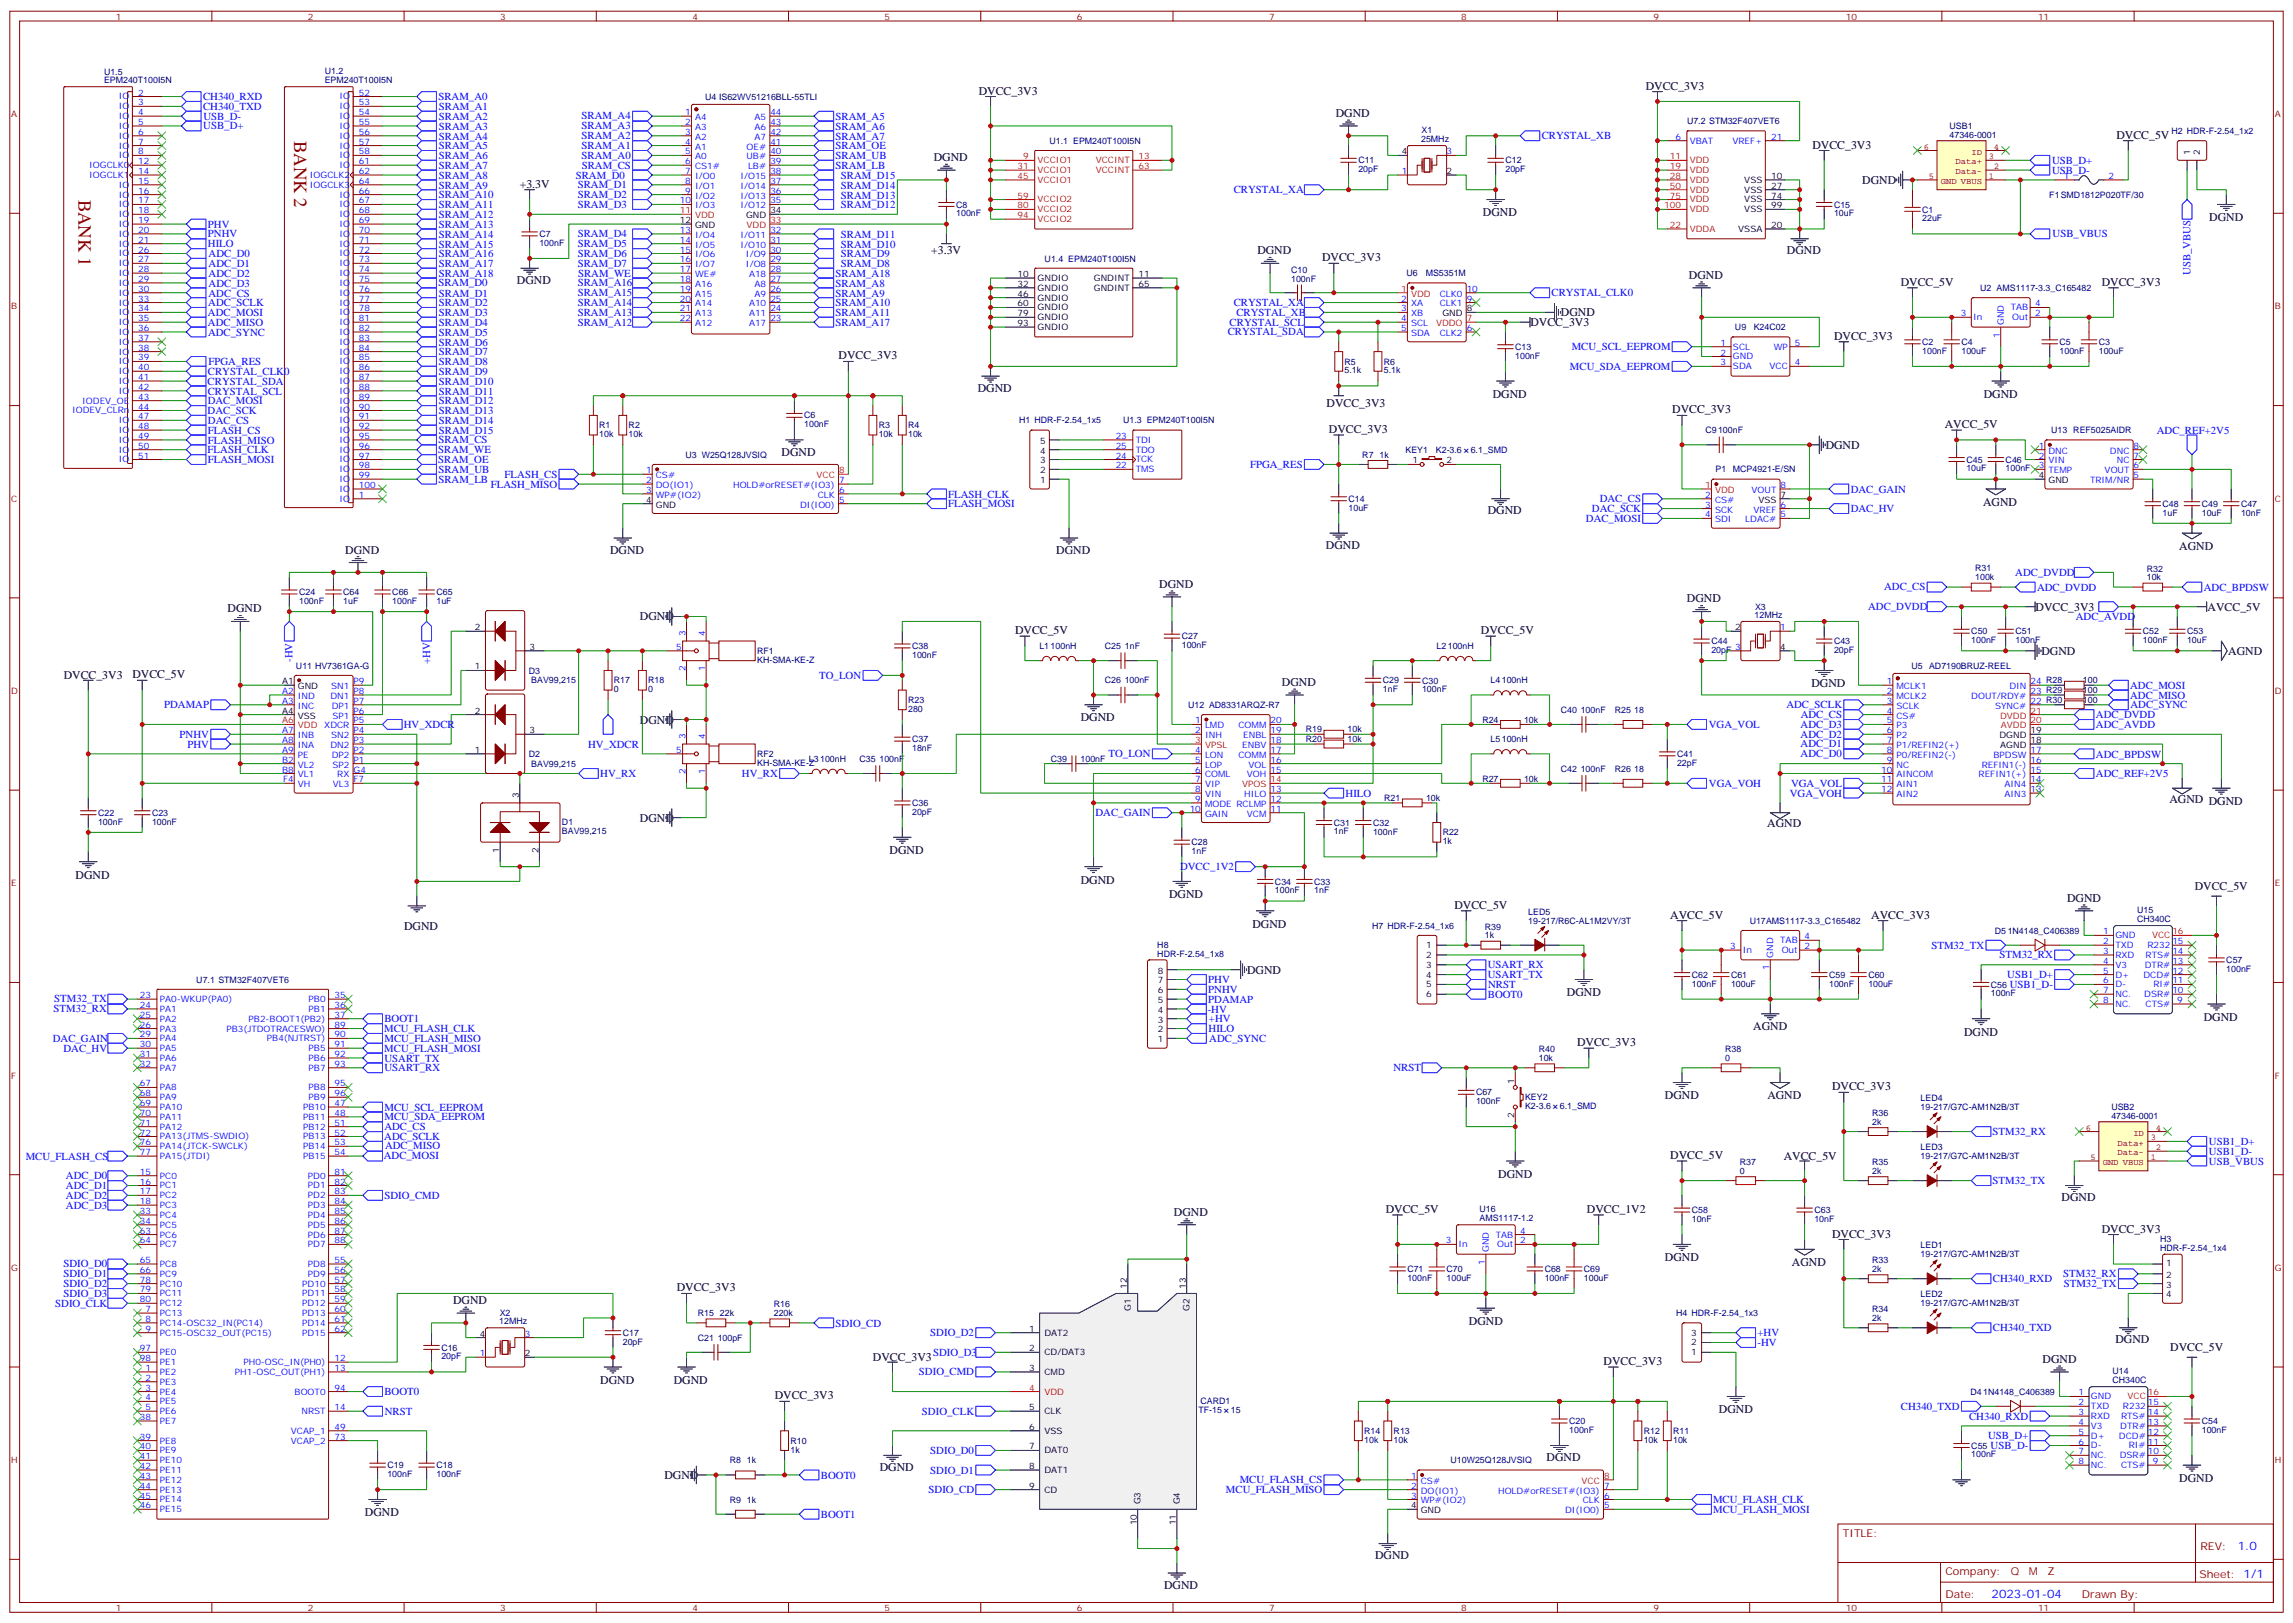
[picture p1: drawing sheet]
<svg xmlns="http://www.w3.org/2000/svg" width="825mm" height="584mm" viewBox="0 0 825 584" stroke-linecap="round" stroke-linejoin="round" font-family="sans-serif">
<defs><g id="words">
<g font-size="6.7" fill="#800">
<text x="105.8" y="50.6" transform="rotate(90 105.8 50.6)">BANK 2</text>
<text x="28.2" y="71.8" transform="rotate(90 28.2 71.8)">BANK 1</text>
</g>
<g font-size="4.2">
<text x="352.1" y="34">DVCC_3V3</text>
<text x="592" y="32.2">DVCC_3V3</text>
<text x="480.5" y="42.1">DGND</text>
<text x="651.9" y="53.4">DVCC_3V3</text>
<text x="761.3" y="49.9">DVCC_5V</text>
<text x="335.8" y="58">DGND</text>
<text x="187" y="67.5">+3.3V</text>
<text x="669.9" y="66.1">DGND</text>
<text x="533.4" y="77.8">DGND</text>
<text x="794.7" y="79.6">DGND</text>
<text x="335" y="91.5">+3.3V</text>
<text x="452.3" y="91.5">DGND</text>
<text x="475.5" y="94">DVCC_3V3</text>
<text x="642.8" y="91.5">DGND</text>
<text x="607.5" y="100.4">DGND</text>
<text x="185.9" y="102.1">DGND</text>
<text x="683.7" y="102.8">DVCC_5V</text>
<text x="756" y="102.8">DVCC_3V3</text>
<text x="561.4" y="113.7">DGND</text>
<text x="550.5" y="117.3">DVCC_3V3</text>
<text x="659.7" y="122.2">DVCC_3V3</text>
<text x="301.6" y="129.3">DVCC_3V3</text>
<text x="351.7" y="140.9">DGND</text>
<text x="536.9" y="143.1">DGND</text>
<text x="713.6" y="143">DGND</text>
<text x="477.2" y="146.2">DVCC_3V3</text>
<text x="601.5" y="148.7">DVCC_3V3</text>
<text x="478" y="155.7">DVCC_3V3</text>
<text x="699.6" y="154">AVCC_5V</text>
<text x="656.7" y="161.4">DGND</text>
<text x="281.2" y="163.8">DGND</text>
<text x="535.2" y="185">DGND</text>
<text x="713.3" y="181.9">AGND</text>
<text x="477" y="197.3">DGND</text>
<text x="783.9" y="197.7">AGND</text>
<text x="124.2" y="199.1">DGND</text>
<text x="219.4" y="199.1">DGND</text>
<text x="379.9" y="199.1">DGND</text>
<text x="417" y="211.4">DGND</text>
<text x="81.8" y="220.2">DGND</text>
<text x="606.8" y="216.4">DGND</text>
<text x="732.2" y="219.6">DVCC_3V3</text>
<text x="794.1" y="219.6">AVCC_5V</text>
<text x="230.2" y="223.1">DGND</text>
<text x="365.1" y="228">DVCC_5V</text>
<text x="532.7" y="228">DVCC_5V</text>
<text x="734.3" y="235.4">DGND</text>
<text x="801.5" y="235.5">AGND</text>
<text x="22.9" y="244.2">DVCC_3V3</text>
<text x="47.6" y="243.9">DVCC_5V</text>
<text x="461.1" y="246.8">DGND</text>
<text x="651.6" y="247.1">DGND</text>
<text x="230.2" y="260.2">DGND</text>
<text x="388.8" y="259.1">DGND</text>
<text x="780.3" y="288.7">AGND DGND</text>
<text x="230.2" y="295.4">DGND</text>
<text x="635.7" y="297.5">AGND</text>
<text x="320" y="307.1">DGND</text>
<text x="27.2" y="315.9">DGND</text>
<text x="388.8" y="317.7">DGND</text>
<text x="420.5" y="323">DGND</text>
<text x="789.5" y="320.1">DVCC_5V</text>
<text x="523.2" y="326.8">DVCC_5V</text>
<text x="743.5" y="324.3">DGND</text>
<text x="145.3" y="334.2">DGND</text>
<text x="450.5" y="333.6">DGND</text>
<text x="600.8" y="330.3">AVCC_5V</text>
<text x="673.1" y="330.3">AVCC_3V3</text>
<text x="448.6" y="350.1">DGND</text>
<text x="563.6" y="358.2">DGND</text>
<text x="630.7" y="370.5">AGND</text>
<text x="792.7" y="367.1">DGND</text>
<text x="567.3" y="376.2">DVCC_3V3</text>
<text x="706.5" y="372.4">DGND</text>
<text x="598.9" y="395.3">DGND</text>
<text x="635.7" y="395.3">AGND</text>
<text x="659" y="392.1">DVCC_3V3</text>
<text x="600.8" y="416.8">DVCC_5V</text>
<text x="641.6" y="417.1">AVCC_5V</text>
<text x="538.9" y="423.5">DGND</text>
<text x="741.5" y="431.9">DGND</text>
<text x="422.3" y="437.2">DGND</text>
<text x="498.5" y="436.2">DVCC_5V</text>
<text x="570.8" y="436.2">DVCC_1V2</text>
<text x="756" y="443.2">DVCC_3V3</text>
<text x="659" y="445">DVCC_3V3</text>
<text x="598.9" y="453.5">DGND</text>
<text x="644.5" y="455.3">AGND</text>
<text x="243.4" y="464.4">DVCC_3V3</text>
<text x="163" y="468.9">DGND</text>
<text x="528.3" y="476.4">DGND</text>
<text x="760.9" y="483.1">DGND</text>
<text x="780.7" y="485.9">DVCC_5V</text>
<text x="314" y="489.4">DVCC_3V3</text>
<text x="576.8" y="490.9">DVCC_3V3</text>
<text x="734.7" y="490.1">DGND</text>
<text x="215.9" y="497.6">DGND</text>
<text x="242.4" y="497.6">DGND</text>
<text x="278.7" y="503.2">DVCC_3V3</text>
<text x="618.3" y="508.2">DGND</text>
<text x="556.3" y="525.4">DGND</text>
<text x="239" y="531.8">DGND</text>
<text x="316.4" y="529">DGND</text>
<text x="783.9" y="532.9">DGND</text>
<text x="131.2" y="545.2">DGND</text>
<text x="494.6" y="560.7">DGND</text>
<text x="418.7" y="571.3">DGND</text>
</g>
<g font-size="4.2" fill="#00f">
<text x="804.9" y="557.3">1.0</text>
<text x="716.4" y="574.6">2023-01-04</text>
</g>
<g font-size="3.9" fill="#00f">
<text x="73" y="36">CH340_RXD</text>
<text x="157.7" y="36">SRAM_A0</text>
<text x="73" y="39.5">CH340_TXD</text>
<text x="157.9" y="39.6">SRAM_A1</text>
<text x="73.1" y="46.6">USB_D+</text>
<text x="73.2" y="43.1">USB_D-</text>
<text x="157.9" y="43.1">SRAM_A2</text>
<text x="157.9" y="46.7">SRAM_A3</text>
<text x="209.2" y="46.5">SRAM_A3</text>
<text x="209.2" y="42.9">SRAM_A4</text>
<text x="300.6" y="43.1">SRAM_A5</text>
<text x="300.6" y="46.7">SRAM_A6</text>
<text x="157.9" y="50.2">SRAM_A4</text>
<text x="157.9" y="53.7">SRAM_A5</text>
<text x="209.2" y="53.5">SRAM_A1</text>
<text x="209.2" y="50">SRAM_A2</text>
<text x="300.6" y="50.2">SRAM_A7</text>
<text x="300.6" y="53.6">SRAM_OE</text>
<text x="554.6" y="50.1">CRYSTAL_XB</text>
<text x="157.9" y="57.3">SRAM_A6</text>
<text x="209.2" y="57.1">SRAM_A0</text>
<text x="300.6" y="57.2">SRAM_UB</text>
<text x="738.1" y="59">USB_D+</text>
<text x="157.9" y="60.8">SRAM_A7</text>
<text x="157.9" y="64.3">SRAM_A8</text>
<text x="207.1" y="64.3">SRAM_D0</text>
<text x="209.3" y="60.6">SRAM_CS</text>
<text x="300.6" y="60.7">SRAM_LB</text>
<text x="302.5" y="64.3">SRAM_D15</text>
<text x="738.1" y="62.5">USB_D-</text>
<text x="157.9" y="67.8">SRAM_A9</text>
<text x="157.9" y="71.4">SRAM_A10</text>
<text x="207.8" y="67.7">SRAM_D1</text>
<text x="207.8" y="71.2">SRAM_D2</text>
<text x="302.5" y="71.4">SRAM_D13</text>
<text x="302.5" y="67.8">SRAM_D14</text>
<text x="443.8" y="69.5">CRYSTAL_XA</text>
<text x="157.9" y="74.9">SRAM_A11</text>
<text x="207.8" y="74.7">SRAM_D3</text>
<text x="302.5" y="74.9">SRAM_D12</text>
<text x="74.8" y="81.8">PHV</text>
<text x="157.9" y="78.4">SRAM_A12</text>
<text x="157.9" y="81.9">SRAM_A13</text>
<text x="74.8" y="88.9">HILO</text>
<text x="74.8" y="85.4">PNHV</text>
<text x="157.9" y="85.5">SRAM_A14</text>
<text x="157.9" y="89">SRAM_A15</text>
<text x="207.8" y="85.3">SRAM_D4</text>
<text x="207.8" y="88.8">SRAM_D5</text>
<text x="302.5" y="89">SRAM_D10</text>
<text x="302.5" y="85.5">SRAM_D11</text>
<text x="738.3" y="85.4">USB_VBUS</text>
<text x="75" y="92.5">ADC_D0</text>
<text x="157.9" y="92.5">SRAM_A16</text>
<text x="207.8" y="92.4">SRAM_D6</text>
<text x="207.8" y="95.9">SRAM_D7</text>
<text x="302.5" y="92.5">SRAM_D9</text>
<text x="75" y="96">ADC_D1</text>
<text x="75" y="99.6">ADC_D2</text>
<text x="157.9" y="96.1">SRAM_A17</text>
<text x="157.9" y="99.6">SRAM_A18</text>
<text x="207.9" y="99.4">SRAM_WE</text>
<text x="300.6" y="99.6">SRAM_A18</text>
<text x="302.5" y="96.1">SRAM_D8</text>
<text x="787.9" y="99" transform="rotate(-90 787.9 99)">USB_VBUS</text>
<text x="75" y="106.6">ADC_CS</text>
<text x="75" y="103.1">ADC_D3</text>
<text x="157.7" y="103">SRAM_D0</text>
<text x="157.9" y="106.6">SRAM_D1</text>
<text x="207.8" y="106.5">SRAM_A15</text>
<text x="207.8" y="103">SRAM_A16</text>
<text x="300.6" y="103.1">SRAM_A8</text>
<text x="300.6" y="106.6">SRAM_A9</text>
<text x="558.1" y="106.6">CRYSTAL_CLK0</text>
<text x="74.8" y="113.6">ADC_MOSI</text>
<text x="74.9" y="110.2">ADC_SCLK</text>
<text x="157.9" y="110.2">SRAM_D2</text>
<text x="157.9" y="113.7">SRAM_D3</text>
<text x="207.8" y="113.5">SRAM_A13</text>
<text x="207.8" y="110">SRAM_A14</text>
<text x="300.6" y="110.2">SRAM_A10</text>
<text x="300.6" y="113.7">SRAM_A11</text>
<text x="443.8" y="110.1">CRYSTAL_XA</text>
<text x="444.7" y="113.6">CRYSTAL_XB</text>
<text x="74.8" y="117.1">ADC_MISO</text>
<text x="157.9" y="117.2">SRAM_D4</text>
<text x="207.8" y="117.1">SRAM_A12</text>
<text x="300.6" y="117.2">SRAM_A17</text>
<text x="442.3" y="117.1">CRYSTAL_SCL</text>
<text x="74.8" y="120.7">ADC_SYNC</text>
<text x="157.9" y="120.8">SRAM_D5</text>
<text x="157.9" y="124.3">SRAM_D6</text>
<text x="441.6" y="120.6">CRYSTAL_SDA</text>
<text x="565.4" y="125.9">MCU_SCL_EEPROM</text>
<text x="75" y="131.2">FPGA_RES</text>
<text x="157.9" y="127.8">SRAM_D7</text>
<text x="157.9" y="131.3">SRAM_D8</text>
<text x="74.8" y="134.8">CRYSTAL_CLK0</text>
<text x="157.9" y="134.9">SRAM_D9</text>
<text x="564.7" y="133">MCU_SDA_EEPROM</text>
<text x="74.7" y="138.4">CRYSTAL_SDA</text>
<text x="74.7" y="141.9">CRYSTAL_SCL</text>
<text x="157.9" y="138.4">SRAM_D10</text>
<text x="157.9" y="141.9">SRAM_D11</text>
<text x="74.7" y="148.9">DAC_SCK</text>
<text x="74.7" y="145.3">DAC_MOSI</text>
<text x="157.9" y="145.4">SRAM_D12</text>
<text x="157.9" y="149">SRAM_D13</text>
<text x="74.8" y="156">FLASH_CS</text>
<text x="74.8" y="152.4">DAC_CS</text>
<text x="157.9" y="152.5">SRAM_D14</text>
<text x="775.8" y="155.9">ADC_REF+2V5</text>
<text x="74.8" y="159.5">FLASH_MISO</text>
<text x="157.7" y="159.4">SRAM_CS</text>
<text x="157.9" y="156">SRAM_D15</text>
<text x="74.7" y="163">FLASH_CLK</text>
<text x="74.8" y="166.6">FLASH_MOSI</text>
<text x="157.6" y="163">SRAM_WE</text>
<text x="157.6" y="166.5">SRAM_OE</text>
<text x="157.7" y="170">SRAM_UB</text>
<text x="157.7" y="173.6">SRAM_LB</text>
<text x="181.5" y="171.8">FLASH_CS</text>
<text x="449.6" y="168.3">FPGA_RES</text>
<text x="176.6" y="175.3">FLASH_MISO</text>
<text x="341" y="178.9">FLASH_CLK</text>
<text x="665.7" y="177.1">DAC_GAIN</text>
<text x="341.1" y="182.4">FLASH_MOSI</text>
<text x="572.6" y="184.1">DAC_SCK</text>
<text x="575.4" y="180.6">DAC_CS</text>
<text x="665.7" y="184.2">DAC_HV</text>
<text x="570.4" y="187.7">DAC_MOSI</text>
<text x="724.9" y="207">ADC_DVDD</text>
<text x="677.7" y="212.3">ADC_CS</text>
<text x="732.7" y="212.4">ADC_DVDD</text>
<text x="792.7" y="212.4">ADC_BPDSW</text>
<text x="672" y="219.4">ADC_DVDD</text>
<text x="746.7" y="222.9">ADC_AVDD</text>
<text x="105.2" y="238" transform="rotate(-90 105.2 238)">-HV</text>
<text x="154.7" y="238.8" transform="rotate(-90 154.7 238.8)">+HV</text>
<text x="294.7" y="244.1">TO_LON</text>
<text x="766.2" y="247.7">ADC_MOSI</text>
<text x="766.2" y="251.2">ADC_MISO</text>
<text x="59" y="254.7">PDAMAP</text>
<text x="642.6" y="254.7">ADC_SCLK</text>
<text x="766.4" y="254.7">ADC_SYNC</text>
<text x="145.3" y="261.8">HV_XDCR</text>
<text x="614.7" y="261.8">VGA_VOL</text>
<text x="647.7" y="261.7">ADC_D3</text>
<text x="647.7" y="258.2">ADC_CS</text>
<text x="753.9" y="258.3">ADC_DVDD</text>
<text x="753.9" y="261.8">ADC_AVDD</text>
<text x="64.6" y="265.3">PNHV</text>
<text x="67.4" y="268.8">PHV</text>
<text x="211.5" y="268.8">HV_XDCR</text>
<text x="647.7" y="265.2">ADC_D2</text>
<text x="647.7" y="268.8">ADC_D1</text>
<text x="398.8" y="272.3">TO_LON</text>
<text x="647.7" y="272.3">ADC_D0</text>
<text x="753.9" y="272.4">ADC_BPDSW</text>
<text x="215.9" y="279.4">HV_RX</text>
<text x="266.9" y="279.4">HV_RX</text>
<text x="753.9" y="279.4">ADC_REF+2V5</text>
<text x="484" y="286.5">HILO</text>
<text x="614.7" y="282.9">VGA_VOH</text>
<text x="643.8" y="286.5">VGA_VOH</text>
<text x="644.2" y="283">VGA_VOL</text>
<text x="394.1" y="293.5">DAC_GAIN</text>
<text x="424.5" y="312.8">DVCC_1V2</text>
<text x="694.7" y="341.1">STM32_TX</text>
<text x="719.2" y="344.6">STM32_RX</text>
<text x="434.6" y="353.5">PHV</text>
<text x="535.2" y="348.2">USART_RX</text>
<text x="535.2" y="351.7">USART_TX</text>
<text x="722" y="351.7">USB1_D+</text>
<text x="434.6" y="357">PNHV</text>
<text x="535.2" y="358.8">BOOT0</text>
<text x="535.3" y="355.3">NRST</text>
<text x="722.9" y="355.2">USB1_D-</text>
<text x="19.3" y="364">STM32_RX</text>
<text x="19.5" y="360.4">STM32_TX</text>
<text x="434.4" y="364.1">-HV</text>
<text x="434.6" y="360.6">PDAMAP</text>
<text x="138.2" y="371.1">MCU_FLASH_CLK</text>
<text x="138.3" y="367.6">BOOT1</text>
<text x="434.7" y="371.3">HILO</text>
<text x="434.9" y="367.6">+HV</text>
<text x="19" y="374.7">DAC_GAIN</text>
<text x="138.3" y="374.6">MCU_FLASH_MISO</text>
<text x="435" y="374.8">ADC_SYNC</text>
<text x="22.8" y="378.1">DAC_HV</text>
<text x="138.2" y="378.2">MCU_FLASH_MOSI</text>
<text x="138.3" y="381.7">USART_TX</text>
<text x="138.3" y="385.3">USART_RX</text>
<text x="501.2" y="385.2">NRST</text>
<text x="138.3" y="399.4">MCU_SCL_EEPROM</text>
<text x="138.3" y="406.3">ADC_CS</text>
<text x="138.3" y="402.9">MCU_SDA_EEPROM</text>
<text x="138.2" y="409.9">ADC_SCLK</text>
<text x="138.5" y="413.3">ADC_MISO</text>
<text x="716.7" y="408.3">STM32_RX</text>
<text x="794.5" y="411.7">USB1_D+</text>
<text x="9.2" y="417">MCU_FLASH_CS</text>
<text x="138.1" y="416.8">ADC_MOSI</text>
<text x="794.5" y="415.2">USB1_D-</text>
<text x="794.6" y="418.8">USB_VBUS</text>
<text x="23.7" y="424">ADC_D0</text>
<text x="716.7" y="425.9">STM32_TX</text>
<text x="23.7" y="431">ADC_D2</text>
<text x="23.7" y="427.5">ADC_D1</text>
<text x="138.3" y="431.1">SDIO_CMD</text>
<text x="23.7" y="434.6">ADC_D3</text>
<text x="22.8" y="455.7">SDIO_D0</text>
<text x="22.8" y="459.3">SDIO_D1</text>
<text x="716.8" y="461.1">CH340_RXD</text>
<text x="742.2" y="459.3">STM32_RX</text>
<text x="22.8" y="462.8">SDIO_D2</text>
<text x="22.8" y="466.3">SDIO_D3</text>
<text x="742.4" y="462.8">STM32_TX</text>
<text x="19.9" y="469.9">SDIO_CLK</text>
<text x="300.6" y="477">SDIO_CD</text>
<text x="716.9" y="478.8">CH340_TXD</text>
<text x="334.6" y="480.5">SDIO_D2</text>
<text x="632.2" y="480.5">+HV</text>
<text x="632.2" y="484.1">-HV</text>
<text x="335.7" y="487.4">SDIO_D3</text>
<text x="330.6" y="494.6">SDIO_CMD</text>
<text x="138.3" y="501.7">BOOT0</text>
<text x="138.4" y="508.7">NRST</text>
<text x="331.6" y="508.7">SDIO_CLK</text>
<text x="683.8" y="506.9">CH340_TXD</text>
<text x="708.3" y="510.5">CH340_RXD</text>
<text x="715.1" y="517.5">USB_D+</text>
<text x="716" y="521.1">USB_D-</text>
<text x="334.6" y="522.8">SDIO_D0</text>
<text x="295.3" y="531.7">BOOT0</text>
<text x="334.6" y="529.9">SDIO_D1</text>
<text x="445.9" y="533.4">MCU_FLASH_CS</text>
<text x="334" y="536.9">SDIO_CD</text>
<text x="441" y="536.9">MCU_FLASH_MISO</text>
<text x="295.3" y="545.8">BOOT1</text>
<text x="616.2" y="540.4">MCU_FLASH_CLK</text>
<text x="616.2" y="544">MCU_FLASH_MOSI</text>
</g>
<g font-size="3.9" fill="#800">
<text x="662.9" y="552.6">TITLE:</text>
<text x="791.5" y="557.3">REV:</text>
<text x="699.8" y="566.4">Company:</text>
<text x="723.3" y="566.4">Q M Z</text>
<text x="791.1" y="567.4">Sheet: 1/1</text>
<text x="699.8" y="574.5">Date:</text>
<text x="748.8" y="574.6">Draw</text>
<text x="759" y="574.6">n By:</text>
</g>
<g font-size="3.2" fill="#800">
<text x="41.6" y="7">1</text>
<text x="110.8" y="7">2</text>
<text x="179.9" y="7">3</text>
<text x="249.1" y="7">4</text>
<text x="318.2" y="7">5</text>
<text x="387.3" y="7">6</text>
<text x="456.5" y="7">7</text>
<text x="525.6" y="7">8</text>
<text x="594.8" y="7">9</text>
<text x="663.9" y="7">10</text>
<text x="733.1" y="7">11</text>
<text x="4.1" y="42.1">A</text>
<text x="818.3" y="42.1">A</text>
<text x="4.1" y="111.3">B</text>
<text x="818.3" y="111.3">B</text>
<text x="4.1" y="180.4">C</text>
<text x="818.3" y="180.4">C</text>
<text x="4.1" y="249.6">D</text>
<text x="818.3" y="249.6">D</text>
<text x="4.1" y="318.7">E</text>
<text x="818.3" y="318.7">E</text>
<text x="4.1" y="387.8">F</text>
<text x="818.3" y="387.8">F</text>
<text x="4.1" y="457">G</text>
<text x="818.3" y="457">G</text>
<text x="4.1" y="526.1">H</text>
<text x="818.3" y="526.1">H</text>
<text x="41.6" y="579.2">1</text>
<text x="110.8" y="579.2">2</text>
<text x="179.9" y="579.2">3</text>
<text x="249.1" y="579.2">4</text>
<text x="318.2" y="579.2">5</text>
<text x="387.3" y="579.2">6</text>
<text x="456.5" y="579.2">7</text>
<text x="525.6" y="579.2">8</text>
<text x="594.8" y="579.2">9</text>
<text x="663.9" y="579.2">10</text>
<text x="733.1" y="579.2">11</text>
</g>
<g font-size="3.2" fill="#000080">
<text x="37.4" y="26.8">U1.5</text>
<text x="116.8" y="29.9">EPM240T100I5N</text>
<text x="116.8" y="26.8">U1.2</text>
<text x="37.4" y="30">EPM240T100I5N</text>
<text x="253.7" y="35.8">U4 IS62WV51216BLL-55TLI</text>
<text x="511.4" y="48">X1</text>
<text x="606.8" y="44.6">U7.2 STM32F407VET6</text>
<text x="701.3" y="46.4">USB1</text>
<text x="377.5" y="51.7">U1.1 EPM240T100I5N</text>
<text x="511.2" y="51.1">25MHz</text>
<text x="701.3" y="49.5">47346-0001</text>
<text x="781.1" y="48.2">H2 HDR-F-2.54_1x2</text>
<text x="488.6" y="58.8">C11</text>
<text x="541.5" y="58.8">C12</text>
<text x="488.6" y="61.9">20pF</text>
<text x="541.5" y="61.9">20pF</text>
<text x="737.1" y="71.1">F1SMD1812P020TF/30</text>
<text x="344" y="77.8">100nF</text>
<text x="344" y="74.6">C8</text>
<text x="659.7" y="77.8">10uF</text>
<text x="659.7" y="74.6">C15</text>
<text x="691.4" y="76.5">C1</text>
<text x="691.4" y="79.6">22uF</text>
<text x="194" y="88.4">100nF</text>
<text x="194" y="85.2">C7</text>
<text x="375.8" y="94.1">U1.4 EPM240T100I5N</text>
<text x="464.4" y="101.4">100nF</text>
<text x="464.4" y="98.2">C10</text>
<text x="505.9" y="99.3">U6</text>
<text x="512.8" y="99.3">MS5351M</text>
<text x="712.3" y="104.6">U2 AMS1117-3.3_C165482</text>
<text x="624.1" y="118.7">U9</text>
<text x="630.8" y="118.7">K24C02</text>
<text x="545" y="125.8">C13</text>
<text x="691.4" y="124.1">C2</text>
<text x="705.6" y="124">C4</text>
<text x="740.8" y="124.1">C5</text>
<text x="754.9" y="124">C3</text>
<text x="483.7" y="131.1">R5</text>
<text x="497.8" y="131.1">R6</text>
<text x="545" y="129">100nF</text>
<text x="691.4" y="127.2">100nF</text>
<text x="705.6" y="127.2">100uF</text>
<text x="740.8" y="127.2">100nF</text>
<text x="754.9" y="127.2">100uF</text>
<text x="483.7" y="134.3">5.1k</text>
<text x="497.8" y="134.3">5.1k</text>
<text x="215.5" y="154">R1</text>
<text x="226.1" y="154">R2</text>
<text x="289.3" y="153.7">100nF</text>
<text x="289.3" y="150.5">C6</text>
<text x="316.1" y="154">R3</text>
<text x="326.7" y="154">R4</text>
<text x="366.6" y="152.3">H1 HDR-F-2.54_1x5</text>
<text x="404" y="152.3">U1.3 EPM240T100I5N</text>
<text x="613.5" y="155.8">C9100nF</text>
<text x="737.8" y="155.8">U13 REF5025AIDR</text>
<text x="215.5" y="157.2">10k</text>
<text x="226.1" y="157.2">10k</text>
<text x="316.1" y="157.2">10k</text>
<text x="326.7" y="157.2">10k</text>
<text x="246.6" y="164.6">U3 W25Q128JVSIQ</text>
<text x="490" y="164.6">R7</text>
<text x="496.2" y="164.6">1k</text>
<text x="505.6" y="162.9">KEY1</text>
<text x="516.5" y="162.9">K2-3.6</text>
<text x="529" y="162.9">6.1_SMD</text>
<text x="707.3" y="166.4">C45</text>
<text x="721.4" y="166.4">C46</text>
<text x="617.1" y="169.9">P1</text>
<text x="623.3" y="169.9">MCP4921-E/SN</text>
<text x="707.3" y="169.5">10uF</text>
<text x="721.4" y="169.5">100nF</text>
<text x="485.1" y="183.6">10uF</text>
<text x="485.1" y="180.5">C14</text>
<text x="777.9" y="185.4">1uF</text>
<text x="777.9" y="182.3">C48</text>
<text x="792" y="185.4">10uF</text>
<text x="792" y="182.2">C49</text>
<text x="806.1" y="185.4">10nF</text>
<text x="806.1" y="182.3">C47</text>
<text x="710.5" y="208.6">100k</text>
<text x="710.5" y="205.5">R31</text>
<text x="772.2" y="208.6">10k</text>
<text x="772.2" y="205.5">R32</text>
<text x="107.6" y="214">C24</text>
<text x="123.5" y="214">C64</text>
<text x="141.1" y="214">C66</text>
<text x="157" y="214">C65</text>
<text x="107.6" y="217.2">100nF</text>
<text x="123.5" y="217.2">1uF</text>
<text x="141.1" y="217.2">100nF</text>
<text x="157" y="217.2">1uF</text>
<text x="631.3" y="219.3">X3</text>
<text x="631.1" y="222.4">12MHz</text>
<text x="328.1" y="233.4">C38</text>
<text x="373.9" y="233.4">L1100nH</text>
<text x="397.4" y="233.4">C25</text>
<text x="404.6" y="233.4">1nF</text>
<text x="425.1" y="233">100nF</text>
<text x="425.1" y="229.9">C27</text>
<text x="516.8" y="233.4">L2100nH</text>
<text x="615.6" y="231.7">C44</text>
<text x="659.7" y="231.7">C43</text>
<text x="709.1" y="231.3">100nF</text>
<text x="709.1" y="228.1">C50</text>
<text x="725" y="231.3">100nF</text>
<text x="725" y="228.1">C51</text>
<text x="770.8" y="231.3">100nF</text>
<text x="770.8" y="228.1">C52</text>
<text x="786.7" y="231.3">10uF</text>
<text x="786.7" y="228.1">C53</text>
<text x="272.3" y="238.4">KH-SMA-KE-Z</text>
<text x="272.3" y="235.2">RF1</text>
<text x="328.1" y="236.6">100nF</text>
<text x="615.6" y="234.8">20pF</text>
<text x="659.7" y="234.8">20pF</text>
<text x="106.5" y="240.4">U11 HV7361GA-G</text>
<text x="190.2" y="242.2">D3</text>
<text x="191.1" y="245.7">BAV99,215</text>
<text x="220.8" y="245.7">R17</text>
<text x="233.2" y="245.7">R18</text>
<text x="397.4" y="245.7">C26</text>
<text x="404.6" y="245.7">100nF</text>
<text x="497.4" y="245.7">C29</text>
<text x="511.5" y="245.8">C30</text>
<text x="536.2" y="245.7">L4100nH</text>
<text x="687.6" y="240.5">U5</text>
<text x="693.9" y="240.5">AD7190BRUZ-REEL</text>
<text x="749.2" y="245.7">100</text>
<text x="220.8" y="248.9">0</text>
<text x="233.2" y="248.9">0</text>
<text x="497.4" y="248.9">1nF</text>
<text x="511.5" y="248.9">100nF</text>
<text x="749.2" y="249.3">100</text>
<text x="326.7" y="256">280</text>
<text x="326.7" y="252.8">R23</text>
<text x="427.4" y="254.6">U12 AD8331ARQZ-R7</text>
<text x="561.4" y="256.3">C40</text>
<text x="568.6" y="256.3">100nF</text>
<text x="580.8" y="256.3">R25</text>
<text x="587.8" y="256.3">18</text>
<text x="749.2" y="252.8">100</text>
<text x="469.7" y="263.4">R19</text>
<text x="484.7" y="263.4">10k</text>
<text x="533.2" y="259.9">R24</text>
<text x="548.2" y="259.9">10k</text>
<text x="328.1" y="266.9">C37</text>
<text x="469.7" y="266.9">R20</text>
<text x="484.7" y="266.9">10k</text>
<text x="536.2" y="266.9">L5100nH</text>
<text x="190.2" y="272.2">D2</text>
<text x="191.1" y="275.7">BAV99,215</text>
<text x="272.3" y="275.4">KH-SMA-KE-Z</text>
<text x="272.3" y="272.2">RF2</text>
<text x="291" y="274">L3100nH</text>
<text x="309.2" y="274">C35</text>
<text x="316.4" y="274">100nF</text>
<text x="328.1" y="270.1">18nF</text>
<text x="378" y="274">C39</text>
<text x="388.7" y="274">100nF</text>
<text x="603.2" y="275.4">22pF</text>
<text x="603.3" y="272.2">C41</text>
<text x="533.2" y="281">R27</text>
<text x="548.2" y="281">10k</text>
<text x="561.4" y="277.5">C42</text>
<text x="568.6" y="277.5">100nF</text>
<text x="580.8" y="277.5">R26</text>
<text x="587.8" y="277.5">18</text>
<text x="35.3" y="293.4">C22</text>
<text x="54.7" y="293.4">C23</text>
<text x="328.1" y="293">20pF</text>
<text x="328.1" y="289.9">C36</text>
<text x="497.9" y="288.1">R21</text>
<text x="512.9" y="288.1">10k</text>
<text x="35.3" y="296.5">100nF</text>
<text x="54.7" y="296.5">100nF</text>
<text x="202.1" y="300">BAV99,215</text>
<text x="202.1" y="296.6">D1</text>
<text x="479.8" y="296.9">C31</text>
<text x="493.9" y="296.9">C32</text>
<text x="428.6" y="304">C28</text>
<text x="479.8" y="300.1">1nF</text>
<text x="493.9" y="300.1">100nF</text>
<text x="518.9" y="303.6">1k</text>
<text x="518.9" y="300.4">R22</text>
<text x="428.6" y="307.1">1nF</text>
<text x="458.6" y="321.2">100nF</text>
<text x="458.6" y="318.1">C34</text>
<text x="472.7" y="321.2">1nF</text>
<text x="472.7" y="318.1">C33</text>
<text x="549.7" y="329">LED5</text>
<text x="768.7" y="328.4">U15</text>
<text x="493.6" y="333.9">H7 HDR-F-2.54_1x6</text>
<text x="534.1" y="334.3">R39</text>
<text x="549.7" y="332.1">19-217/R6C-AL1M2VY/3T</text>
<text x="629.4" y="332.2">U17AMS1117-3.3_C165482</text>
<text x="717.6" y="335.7">D5</text>
<text x="722.2" y="335.7">1N4148_C406389</text>
<text x="768.7" y="331.6">CH340C</text>
<text x="416.3" y="340.9">H8</text>
<text x="534.1" y="337.4">1k</text>
<text x="416.3" y="344.1">HDR-F-2.54_1x8</text>
<text x="800.8" y="346.3">C57</text>
<text x="70.6" y="353.3">U7.1 STM32F407VET6</text>
<text x="608.5" y="351.6">C62</text>
<text x="622.7" y="351.6">C61</text>
<text x="657.9" y="351.6">C59</text>
<text x="672" y="351.6">C60</text>
<text x="800.8" y="349.5">100nF</text>
<text x="608.5" y="354.8">100nF</text>
<text x="622.7" y="354.7">100uF</text>
<text x="657.9" y="354.8">100nF</text>
<text x="672" y="354.7">100uF</text>
<text x="716.1" y="358.3">100nF</text>
<text x="716.1" y="355.1">C56</text>
<text x="553.5" y="381.5">10k</text>
<text x="553.5" y="378.3">R40</text>
<text x="620.5" y="381.5">0</text>
<text x="620.6" y="378.3">R38</text>
<text x="530.9" y="393.9">C67</text>
<text x="548.6" y="395.7">KEY2</text>
<text x="690.8" y="396">LED4</text>
<text x="530.9" y="397.1">100nF</text>
<text x="548.6" y="398.8">K2-3.6</text>
<text x="561.1" y="398.8">6.1_SMD</text>
<text x="673.4" y="401.2">R36</text>
<text x="690.8" y="399.1">19-217/G7C-AM1N2B/3T</text>
<text x="759.5" y="399.2">USB2</text>
<text x="673.4" y="404.4">2k</text>
<text x="759.5" y="402.3">47346-0001</text>
<text x="690.8" y="413.6">LED3</text>
<text x="625.8" y="418.9">R37</text>
<text x="673.4" y="418.9">R35</text>
<text x="690.8" y="416.8">19-217/G7C-AM1N2B/3T</text>
<text x="625.8" y="422.1">0</text>
<text x="673.4" y="422.1">2k</text>
<text x="532.2" y="435.7">U16</text>
<text x="608.5" y="436.2">C58</text>
<text x="652.6" y="436.2">C63</text>
<text x="532.2" y="439">AMS1117-1.2</text>
<text x="608.5" y="439.4">10nF</text>
<text x="652.6" y="439.4">10nF</text>
<text x="690.8" y="448.9">LED1</text>
<text x="777" y="449.9">HDR-F-2.54_1x4</text>
<text x="777" y="446.6">H3</text>
<text x="673.4" y="454.2">R33</text>
<text x="690.8" y="452">19-217/G7C-AM1N2B/3T</text>
<text x="506.2" y="460.6">100nF</text>
<text x="506.2" y="457.5">C71</text>
<text x="520.3" y="460.6">100uF</text>
<text x="520.4" y="457.4">C70</text>
<text x="555.6" y="460.6">100nF</text>
<text x="555.6" y="457.5">C68</text>
<text x="569.7" y="460.6">100uF</text>
<text x="569.7" y="457.4">C69</text>
<text x="673.4" y="457.3">2k</text>
<text x="690.8" y="466.6">LED2</text>
<text x="179.7" y="473.1">X2</text>
<text x="251" y="473.3">R15</text>
<text x="258.9" y="473.3">22k</text>
<text x="278.4" y="473.2">220k</text>
<text x="278.4" y="470">R16</text>
<text x="602.9" y="473.3">H4 HDR-F-2.54_1x3</text>
<text x="673.4" y="471.8">R34</text>
<text x="690.8" y="469.7">19-217/G7C-AM1N2B/3T</text>
<text x="179.6" y="476.2">12MHz</text>
<text x="673.4" y="475">2k</text>
<text x="158.7" y="485.6">C16</text>
<text x="224" y="483.5">20pF</text>
<text x="224" y="480.3">C17</text>
<text x="251" y="482.1">C21</text>
<text x="258.2" y="482.1">100pF</text>
<text x="158.7" y="488.8">20pF</text>
<text x="759.9" y="497.4">CH340C</text>
<text x="759.9" y="494.2">U14</text>
<text x="708.7" y="501.5">D4</text>
<text x="713.4" y="501.5">1N4148_C406389</text>
<text x="431.1" y="508.2">TF-15</text>
<text x="431.8" y="505">CARD1</text>
<text x="442.7" y="508.2">15</text>
<text x="490.7" y="515.6">R14</text>
<text x="501.3" y="515.6">R13</text>
<text x="564.4" y="515.3">100nF</text>
<text x="564.4" y="512.1">C20</text>
<text x="591.3" y="515.6">R12</text>
<text x="601.8" y="515.6">R11</text>
<text x="792" y="515.3">100nF</text>
<text x="792" y="512.1">C54</text>
<text x="284.3" y="519.2">R10</text>
<text x="490.7" y="518.8">10k</text>
<text x="501.3" y="518.8">10k</text>
<text x="591.3" y="518.8">10k</text>
<text x="601.8" y="518.8">10k</text>
<text x="709.1" y="520.9">C55</text>
<text x="139.3" y="528">C19</text>
<text x="157" y="528">C18</text>
<text x="262.5" y="526.2">R8</text>
<text x="268.7" y="526.2">1k</text>
<text x="284.3" y="522.3">1k</text>
<text x="521.8" y="526.2">U10W25Q128JVSIQ</text>
<text x="709.1" y="524.1">100nF</text>
<text x="139.3" y="531.1">100nF</text>
<text x="157" y="531.1">100nF</text>
<text x="262.5" y="540.3">R9</text>
<text x="268.7" y="540.3">1k</text>
</g>
<g font-size="3.2" fill="#00f">
<text x="42.7" y="35.8">IO</text>
<text x="49.7" y="34.4">2</text>
<text x="122.1" y="35.8">IO</text>
<text x="129.1" y="34.4">52</text>
<text x="42.7" y="39.3">IO</text>
<text x="49.7" y="37.9">3</text>
<text x="49.7" y="41.4">4</text>
<text x="122.1" y="39.3">IO</text>
<text x="129.1" y="37.9">53</text>
<text x="129.1" y="41.4">54</text>
<text x="246.5" y="41.4">1</text>
<text x="277.1" y="41.4">44</text>
<text x="42.7" y="42.8">IO</text>
<text x="42.7" y="46.4">IO</text>
<text x="49.7" y="44.9">5</text>
<text x="122.1" y="42.8">IO</text>
<text x="122.1" y="46.4">IO</text>
<text x="129.1" y="44.9">55</text>
<text x="246.5" y="44.9">2</text>
<text x="250" y="43.2">A4</text>
<text x="250" y="46.7">A3</text>
<text x="271.4" y="46.7">A6</text>
<text x="271.4" y="43.2">A5</text>
<text x="277.1" y="44.9">43</text>
<text x="42.7" y="49.9">IO</text>
<text x="42.7" y="53.4">IO</text>
<text x="49.7" y="48.5">6</text>
<text x="49.7" y="52">7</text>
<text x="122.1" y="49.9">IO</text>
<text x="122.1" y="53.4">IO</text>
<text x="129.1" y="48.5">56</text>
<text x="129.1" y="52">57</text>
<text x="246.5" y="48.5">3</text>
<text x="246.5" y="52">4</text>
<text x="250" y="50.2">A2</text>
<text x="250" y="53.8">A1</text>
<text x="268.5" y="53.8">OE#</text>
<text x="271.4" y="50.2">A7</text>
<text x="277.1" y="52">41</text>
<text x="277.1" y="48.5">42</text>
<text x="602.6" y="50.2">6</text>
<text x="607.8" y="51.6">VBAT</text>
<text x="623.1" y="51.6">VREF+</text>
<text x="637.1" y="50.2">21</text>
<text x="42.7" y="56.9">IO</text>
<text x="49.7" y="55.5">8</text>
<text x="49.7" y="59.1">12</text>
<text x="122.1" y="56.9">IO</text>
<text x="129.1" y="55.5">58</text>
<text x="129.1" y="59.1">61</text>
<text x="246.5" y="55.5">5</text>
<text x="246.5" y="59.1">6</text>
<text x="250" y="57.3">A0</text>
<text x="268.5" y="57.3">UB#</text>
<text x="277.1" y="59.1">39</text>
<text x="277.1" y="55.5">40</text>
<text x="520.3" y="55.5">3</text>
<text x="32.1" y="60.5">IOGCLK0</text>
<text x="32.1" y="64">IOGCLK1</text>
<text x="49.7" y="62.6">14</text>
<text x="111.5" y="64">IOGCLK2</text>
<text x="122.1" y="60.5">IO</text>
<text x="129.1" y="62.6">62</text>
<text x="246.5" y="62.6">7</text>
<text x="250" y="60.8">CS1#</text>
<text x="250" y="64.3">I/O0</text>
<text x="266.3" y="64.3">I/O15</text>
<text x="269.1" y="60.8">LB#</text>
<text x="277.1" y="62.6">38</text>
<text x="504.2" y="62.6">1</text>
<text x="742.3" y="64.3">1</text>
<text x="758.5" y="64.3">2</text>
<text x="42.7" y="67.5">IO</text>
<text x="42.7" y="71">IO</text>
<text x="49.7" y="66.1">15</text>
<text x="49.7" y="69.6">16</text>
<text x="111.5" y="67.5">IOGCLK3</text>
<text x="122.1" y="71">IO</text>
<text x="129.1" y="66.1">64</text>
<text x="129.1" y="69.6">66</text>
<text x="246.5" y="66.1">8</text>
<text x="246.5" y="69.6">9</text>
<text x="250" y="67.9">I/O1</text>
<text x="250" y="71.4">I/O2</text>
<text x="266.3" y="71.4">I/O13</text>
<text x="266.3" y="67.9">I/O14</text>
<text x="277.1" y="69.6">36</text>
<text x="277.1" y="66.1">37</text>
<text x="42.7" y="74.6">IO</text>
<text x="49.7" y="73.2">17</text>
<text x="49.7" y="76.7">18</text>
<text x="122.1" y="74.6">IO</text>
<text x="129.1" y="73.2">67</text>
<text x="129.1" y="76.7">68</text>
<text x="244.5" y="73.2">10</text>
<text x="250" y="74.9">I/O3</text>
<text x="266.3" y="74.9">I/O12</text>
<text x="277.1" y="73.2">35</text>
<text x="42.7" y="78.1">IO</text>
<text x="42.7" y="81.6">IO</text>
<text x="49.7" y="80.2">19</text>
<text x="49.7" y="83.7">20</text>
<text x="122.1" y="78.1">IO</text>
<text x="122.1" y="81.6">IO</text>
<text x="129.1" y="80.2">69</text>
<text x="129.1" y="83.7">70</text>
<text x="244.5" y="83.7">13</text>
<text x="277.1" y="83.7">32</text>
<text x="42.7" y="85.2">IO</text>
<text x="42.7" y="88.7">IO</text>
<text x="49.7" y="87.3">21</text>
<text x="122.1" y="85.2">IO</text>
<text x="122.1" y="88.7">IO</text>
<text x="129.1" y="87.3">71</text>
<text x="244.5" y="87.3">14</text>
<text x="250" y="85.5">I/O4</text>
<text x="250" y="89">I/O5</text>
<text x="266.3" y="89">I/O10</text>
<text x="266.3" y="85.5">I/O11</text>
<text x="277.1" y="87.3">31</text>
<text x="42.7" y="92.2">IO</text>
<text x="42.7" y="95.7">IO</text>
<text x="49.7" y="90.8">26</text>
<text x="49.7" y="94.3">27</text>
<text x="122.1" y="92.2">IO</text>
<text x="122.1" y="95.7">IO</text>
<text x="129.1" y="90.8">72</text>
<text x="129.1" y="94.3">73</text>
<text x="244.5" y="90.8">15</text>
<text x="244.5" y="94.3">16</text>
<text x="250" y="92.6">I/O6</text>
<text x="268.3" y="92.6">I/O9</text>
<text x="277.1" y="94.3">29</text>
<text x="277.1" y="90.8">30</text>
<text x="42.7" y="99.3">IO</text>
<text x="49.7" y="97.9">28</text>
<text x="49.7" y="101.4">29</text>
<text x="122.1" y="99.3">IO</text>
<text x="129.1" y="97.9">74</text>
<text x="129.1" y="101.4">75</text>
<text x="244.5" y="97.9">17</text>
<text x="244.5" y="101.4">18</text>
<text x="250" y="96.1">I/O7</text>
<text x="250" y="99.6">WE#</text>
<text x="268.3" y="96.1">I/O8</text>
<text x="269.4" y="99.6">A18</text>
<text x="277.1" y="101.4">27</text>
<text x="277.1" y="97.9">28</text>
<text x="42.7" y="102.8">IO</text>
<text x="42.7" y="106.3">IO</text>
<text x="49.7" y="104.9">30</text>
<text x="122.1" y="102.8">IO</text>
<text x="122.1" y="106.3">IO</text>
<text x="129.1" y="104.9">76</text>
<text x="244.5" y="104.9">19</text>
<text x="250" y="103.2">A16</text>
<text x="250" y="106.7">A15</text>
<text x="271.4" y="106.7">A9</text>
<text x="271.4" y="103.2">A8</text>
<text x="277.1" y="104.9">26</text>
<text x="517.9" y="106.7">CLK0</text>
<text x="527.6" y="104.9">10</text>
<text x="42.7" y="109.9">IO</text>
<text x="42.7" y="113.4">IO</text>
<text x="49.7" y="108.4">33</text>
<text x="49.7" y="112">34</text>
<text x="122.1" y="109.9">IO</text>
<text x="122.1" y="113.4">IO</text>
<text x="129.1" y="108.4">77</text>
<text x="129.1" y="112">78</text>
<text x="244.5" y="108.4">20</text>
<text x="244.5" y="112">21</text>
<text x="250" y="110.2">A14</text>
<text x="250" y="113.7">A13</text>
<text x="269.4" y="113.7">A11</text>
<text x="269.4" y="110.2">A10</text>
<text x="277.1" y="112">24</text>
<text x="277.1" y="108.4">25</text>
<text x="504" y="108.4">2</text>
<text x="504" y="112">3</text>
<text x="507.5" y="110.2">XA</text>
<text x="507.5" y="113.7">XB</text>
<text x="517.9" y="110.2">CLK1</text>
<text x="527.6" y="108.4">9</text>
<text x="705.3" y="113.7">3</text>
<text x="723.2" y="111.6">TAB</text>
<text x="732" y="113.7">2</text>
<text x="732" y="110.2">4</text>
<text x="42.7" y="116.9">IO</text>
<text x="49.7" y="115.5">35</text>
<text x="49.7" y="119">36</text>
<text x="122.1" y="116.9">IO</text>
<text x="129.1" y="115.5">81</text>
<text x="129.1" y="119">82</text>
<text x="244.5" y="115.5">22</text>
<text x="250" y="117.3">A12</text>
<text x="269.4" y="117.3">A17</text>
<text x="277.1" y="115.5">23</text>
<text x="504" y="115.5">4</text>
<text x="504" y="119">5</text>
<text x="507.5" y="117.3">SCL</text>
<text x="527.6" y="119">6</text>
<text x="709.8" y="115.1">In</text>
<text x="720.7" y="116.9" transform="rotate(-90 720.7 116.9)">GND</text>
<text x="723.8" y="115.1">Out</text>
<text x="42.7" y="120.4">IO</text>
<text x="42.7" y="124">IO</text>
<text x="49.7" y="122.6">37</text>
<text x="122.1" y="120.4">IO</text>
<text x="122.1" y="124">IO</text>
<text x="129.1" y="122.6">83</text>
<text x="507.5" y="120.8">SDA</text>
<text x="517.9" y="120.8">CLK2</text>
<text x="618.9" y="124.3">1</text>
<text x="623.4" y="125.7">SCL</text>
<text x="638.1" y="125.7">WP</text>
<text x="645.6" y="124.3">5</text>
<text x="719.3" y="121.4" transform="rotate(-90 719.3 121.4)">1</text>
<text x="42.7" y="127.5">IO</text>
<text x="42.7" y="131">IO</text>
<text x="49.7" y="126.1">38</text>
<text x="49.7" y="129.6">39</text>
<text x="122.1" y="127.5">IO</text>
<text x="122.1" y="131">IO</text>
<text x="129.1" y="126.1">84</text>
<text x="129.1" y="129.6">85</text>
<text x="618.9" y="127.8">2</text>
<text x="618.9" y="131.4">3</text>
<text x="623.4" y="129.3">GND</text>
<text x="645.6" y="131.4">4</text>
<text x="42.7" y="134.5">IO</text>
<text x="49.7" y="133.1">40</text>
<text x="49.7" y="136.7">41</text>
<text x="122.1" y="134.5">IO</text>
<text x="129.1" y="133.1">86</text>
<text x="129.1" y="136.7">87</text>
<text x="623.4" y="132.8">SDA</text>
<text x="636.5" y="132.8">VCC</text>
<text x="42.7" y="138.1">IO</text>
<text x="42.7" y="141.6">IO</text>
<text x="49.7" y="140.2">42</text>
<text x="49.7" y="143.7">43</text>
<text x="122.1" y="138.1">IO</text>
<text x="122.1" y="141.6">IO</text>
<text x="129.1" y="140.2">88</text>
<text x="129.1" y="143.7">89</text>
<text x="25.9" y="148.7">IODEV_CLRn</text>
<text x="29.6" y="145.1">IODEV_OE</text>
<text x="49.7" y="147.2">44</text>
<text x="122.1" y="145.1">IO</text>
<text x="122.1" y="148.7">IO</text>
<text x="129.1" y="147.2">90</text>
<text x="42.7" y="152.2">IO</text>
<text x="42.7" y="155.7">IO</text>
<text x="49.7" y="150.8">47</text>
<text x="49.7" y="154.3">48</text>
<text x="122.1" y="152.2">IO</text>
<text x="122.1" y="155.7">IO</text>
<text x="129.1" y="150.8">91</text>
<text x="129.1" y="154.3">92</text>
<text x="42.7" y="159.2">IO</text>
<text x="49.7" y="157.8">49</text>
<text x="49.7" y="161.4">50</text>
<text x="122.1" y="159.2">IO</text>
<text x="129.1" y="157.8">95</text>
<text x="129.1" y="161.4">96</text>
<text x="401.3" y="157.8">23</text>
<text x="401.3" y="161.4">25</text>
<text x="408.5" y="159.2">TDI</text>
<text x="733.3" y="161.4">1</text>
<text x="767.5" y="161.4">8</text>
<text x="42.7" y="162.8">IO</text>
<text x="42.7" y="166.3">IO</text>
<text x="49.7" y="164.9">51</text>
<text x="122.1" y="162.8">IO</text>
<text x="122.1" y="166.3">IO</text>
<text x="129.1" y="164.9">97</text>
<text x="401.3" y="164.9">24</text>
<text x="408.5" y="166.3">TCK</text>
<text x="408.5" y="162.8">TDO</text>
<text x="733.3" y="164.9">2</text>
<text x="736.8" y="163.1">DNC</text>
<text x="736.8" y="166.7">VIN</text>
<text x="759" y="163.1">DNC</text>
<text x="761.4" y="166.7">NC</text>
<text x="767.5" y="164.9">7</text>
<text x="122.1" y="169.8">IO</text>
<text x="122.1" y="173.4">IO</text>
<text x="129.1" y="168.4">98</text>
<text x="129.1" y="171.9">99</text>
<text x="232.4" y="170.2">1</text>
<text x="232.4" y="173.7">2</text>
<text x="235.9" y="171.9">CS#</text>
<text x="301.8" y="173.7">7</text>
<text x="401.3" y="168.4">22</text>
<text x="408.5" y="169.8">TMS</text>
<text x="733.3" y="168.4">3</text>
<text x="736.8" y="170.2">TEMP</text>
<text x="751.8" y="173.7">TRIM/NR</text>
<text x="757" y="170.2">VOUT</text>
<text x="767.5" y="171.9">5</text>
<text x="767.5" y="168.4">6</text>
<text x="122.1" y="176.9">IO</text>
<text x="129.1" y="175.5">100</text>
<text x="129.1" y="179">1</text>
<text x="232.4" y="177.2">3</text>
<text x="235.9" y="175.5">DO(IO1)</text>
<text x="235.9" y="179">WP#(IO2)</text>
<text x="263.7" y="175.5">HOLD#orRESET#(IO3)</text>
<text x="294.1" y="179">CLK</text>
<text x="301.8" y="177.2">6</text>
<text x="613.4" y="179">2</text>
<text x="630" y="177.2">VOUT</text>
<text x="640.5" y="175.5">8</text>
<text x="122.1" y="180.4">IO</text>
<text x="287.8" y="182.5">DI(IO0)</text>
<text x="301.8" y="180.8">5</text>
<text x="613.4" y="182.5">3</text>
<text x="616.9" y="180.8">CS#</text>
<text x="616.9" y="184.3">SCK</text>
<text x="630.8" y="184.3">VREF</text>
<text x="640.5" y="182.5">6</text>
<text x="613.4" y="186.1">4</text>
<text x="616.9" y="187.8">SDI</text>
<text x="627.8" y="187.8">LDAC#</text>
<text x="640.5" y="186.1">5</text>
<text x="640.3" y="226.6">1</text>
<text x="243.2" y="233.7">5</text>
<text x="246.6" y="228.7" transform="rotate(-90 246.6 228.7)">3</text>
<text x="253.6" y="228.7" transform="rotate(-90 253.6 228.7)">4</text>
<text x="624.2" y="233.7">3</text>
<text x="246.6" y="241.3" transform="rotate(-90 246.6 241.3)">2</text>
<text x="253.6" y="241.3" transform="rotate(-90 253.6 241.3)">1</text>
<text x="101.5" y="249.6">A2</text>
<text x="107.1" y="251.3">IND</text>
<text x="118.9" y="251.3">DN1</text>
<text x="119.1" y="247.8">SN1</text>
<text x="127.2" y="249.6">P8</text>
<text x="127.2" y="246">P9</text>
<text x="678.7" y="246">1</text>
<text x="678.7" y="249.6">2</text>
<text x="682.2" y="247.8">MCLK1</text>
<text x="682.2" y="251.3">MCLK2</text>
<text x="709.1" y="251.3">DOUT/RDY#</text>
<text x="722.8" y="247.8">DIN</text>
<text x="730.4" y="249.6">23 R29</text>
<text x="730.4" y="246">24 R28</text>
<text x="101.5" y="253.1">A3</text>
<text x="107.1" y="254.8">INC</text>
<text x="119.3" y="254.8">DP1</text>
<text x="127.2" y="256.6">P6</text>
<text x="127.2" y="253.1">P7</text>
<text x="678.7" y="253.1">3</text>
<text x="678.7" y="256.6">4</text>
<text x="682.2" y="254.8">SCLK</text>
<text x="717.6" y="254.8">SYNC#</text>
<text x="730.4" y="253.1">22 R30</text>
<text x="101.5" y="263.7">A7</text>
<text x="119.6" y="258.4">SP1</text>
<text x="127.2" y="263.7">P4</text>
<text x="127.2" y="260.1">P5</text>
<text x="430" y="260.1">1</text>
<text x="430" y="263.7">2</text>
<text x="433.5" y="261.9">LMD</text>
<text x="445.5" y="261.9">COMM</text>
<text x="457" y="263.7">19</text>
<text x="457" y="260.1">20</text>
<text x="678.7" y="260.1">5</text>
<text x="678.7" y="263.7">6</text>
<text x="682.2" y="258.4">CS#</text>
<text x="682.2" y="261.9">P3</text>
<text x="101.5" y="267.2">A8</text>
<text x="107.1" y="265.4">INB</text>
<text x="107.1" y="269">INA</text>
<text x="118.9" y="269">DN2</text>
<text x="119.1" y="265.4">SN2</text>
<text x="127.2" y="267.2">P3</text>
<text x="246.6" y="265.8" transform="rotate(-90 246.6 265.8)">3</text>
<text x="253.6" y="265.8" transform="rotate(-90 253.6 265.8)">4</text>
<text x="433.5" y="265.4">INH</text>
<text x="446.8" y="269">ENBV</text>
<text x="447.2" y="265.4">ENBL</text>
<text x="457" y="267.2">18</text>
<text x="678.7" y="267.2">7</text>
<text x="682.2" y="265.4">P2</text>
<text x="682.2" y="269">P1/REFIN2(+)</text>
<text x="101.5" y="274.2">B2</text>
<text x="101.5" y="270.7">A9</text>
<text x="107.1" y="272.5">PE</text>
<text x="119.3" y="272.5">DP2</text>
<text x="127.2" y="274.2">P1</text>
<text x="127.2" y="270.7">P2</text>
<text x="243.2" y="270.7">5</text>
<text x="430" y="270.7">4</text>
<text x="430" y="274.2">5</text>
<text x="433.5" y="272.5">LON</text>
<text x="445.5" y="272.5">COMM</text>
<text x="457" y="274.2">16</text>
<text x="457" y="270.7">17</text>
<text x="678.7" y="270.7">8</text>
<text x="678.7" y="274.2">9</text>
<text x="682.2" y="272.5">P0/REFIN2(-)</text>
<text x="717.1" y="272.5">BPDSW</text>
<text x="730.4" y="274.2">16</text>
<text x="730.4" y="270.7">17</text>
<text x="101.5" y="277.8">B8</text>
<text x="101.8" y="281.3">F4</text>
<text x="107.1" y="276">VL2</text>
<text x="107.1" y="279.5">VL1</text>
<text x="119.6" y="276">SP2</text>
<text x="121.3" y="279.5">RX</text>
<text x="127.2" y="281.3">F7</text>
<text x="127.2" y="277.8">G4</text>
<text x="246.6" y="278.4" transform="rotate(-90 246.6 278.4)">2</text>
<text x="253.6" y="278.4" transform="rotate(-90 253.6 278.4)">1</text>
<text x="430" y="277.8">6</text>
<text x="430" y="281.3">7</text>
<text x="433.5" y="276">LOP</text>
<text x="433.5" y="279.5">COML</text>
<text x="448.5" y="279.5">VOH</text>
<text x="449.1" y="276">VOL</text>
<text x="457" y="277.8">15</text>
<text x="676.7" y="277.8">10</text>
<text x="676.7" y="281.3">11</text>
<text x="682.2" y="276">NC</text>
<text x="682.2" y="279.5">AINCOM</text>
<text x="711.7" y="279.5">REFIN1(+)</text>
<text x="712.9" y="276">REFIN1(-)</text>
<text x="730.4" y="281.3">14</text>
<text x="730.4" y="277.8">15</text>
<text x="107.1" y="283.1">VH</text>
<text x="119.7" y="283.1">VL3</text>
<text x="430" y="284.8">8</text>
<text x="433.5" y="283.1">VIP</text>
<text x="433.5" y="286.6">VIN</text>
<text x="447.6" y="286.6">HILO</text>
<text x="457" y="284.8">13</text>
<text x="676.7" y="284.8">12</text>
<text x="682.2" y="283.1">AIN1</text>
<text x="682.2" y="286.6">AIN2</text>
<text x="721.1" y="286.6">AIN3</text>
<text x="721.1" y="283.1">AIN4</text>
<text x="730.4" y="284.8">13</text>
<text x="427.9" y="291.9">10</text>
<text x="430" y="288.4">9</text>
<text x="433.5" y="290.1">MODE RCLMP</text>
<text x="433.5" y="293.7">GAIN</text>
<text x="448.5" y="293.7">VCM</text>
<text x="457" y="291.9">11</text>
<text x="457" y="288.4">12</text>
<text x="756.5" y="336">1</text>
<text x="622.4" y="341.3">3</text>
<text x="640.3" y="339.2">TAB</text>
<text x="649.1" y="341.3">2</text>
<text x="649.1" y="337.7">4</text>
<text x="756.5" y="339.5">2</text>
<text x="760.9" y="340.9">TXD</text>
<text x="760.9" y="337.4">GND</text>
<text x="772.4" y="340.9">R232</text>
<text x="781.4" y="339.5">15</text>
<text x="626.9" y="342.7">In</text>
<text x="637.8" y="344.5" transform="rotate(-90 637.8 344.5)">GND</text>
<text x="640.9" y="342.7">Out</text>
<text x="756.5" y="346.6">4</text>
<text x="756.5" y="343">3</text>
<text x="760.9" y="348">V3</text>
<text x="760.9" y="344.5">RXD</text>
<text x="771.5" y="348">DTR#</text>
<text x="771.8" y="344.5">RTS#</text>
<text x="781.4" y="343">14</text>
<text x="781.4" y="346.6">13</text>
<text x="636.4" y="348.9" transform="rotate(-90 636.4 348.9)">1</text>
<text x="756.5" y="353.6">6</text>
<text x="756.5" y="350.1">5</text>
<text x="760.9" y="351.5">D+</text>
<text x="771" y="351.5">DCD#</text>
<text x="781.4" y="350.1">12</text>
<text x="781.4" y="353.6">11</text>
<text x="50.3" y="358.9">23</text>
<text x="120.3" y="358.9">35</text>
<text x="756.5" y="357.2">7</text>
<text x="760.9" y="358.6">NC.</text>
<text x="760.9" y="355">D-</text>
<text x="771.3" y="358.6">DSR#</text>
<text x="774.6" y="355">RI#</text>
<text x="781.4" y="357.2">10</text>
<text x="50.3" y="362.4">24</text>
<text x="50.3" y="366">25</text>
<text x="57.5" y="360.3">PA0-WKUP(PA0)</text>
<text x="57.5" y="363.9">PA1</text>
<text x="111" y="360.3">PB0</text>
<text x="111" y="363.9">PB1</text>
<text x="120.3" y="362.4">36</text>
<text x="120.3" y="366">37</text>
<text x="756.5" y="360.7">8</text>
<text x="760.9" y="362.1">NC.</text>
<text x="771.8" y="362.1">CTS#</text>
<text x="783.2" y="360.7">9</text>
<text x="50.3" y="369.5">26</text>
<text x="57.5" y="367.4">PA2</text>
<text x="57.5" y="370.9">PA3</text>
<text x="81.4" y="370.9">PB3(JTDOTRACESWO)</text>
<text x="89.4" y="367.4">PB2-BOOT1(PB2)</text>
<text x="120.3" y="369.5">89</text>
<text x="50.3" y="373">29</text>
<text x="50.3" y="376.6">30</text>
<text x="57.5" y="374.4">PA4</text>
<text x="57.5" y="378">PA5</text>
<text x="96" y="374.4">PB4(NJTRST)</text>
<text x="111" y="378">PB5</text>
<text x="120.3" y="373">90</text>
<text x="120.3" y="376.6">91</text>
<text x="50.3" y="380.1">31</text>
<text x="50.3" y="383.6">32</text>
<text x="57.5" y="381.5">PA6</text>
<text x="111" y="381.5">PB6</text>
<text x="120.3" y="380.1">92</text>
<text x="120.3" y="383.6">93</text>
<text x="57.5" y="385">PA7</text>
<text x="111" y="385">PB7</text>
<text x="50.3" y="390.7">67</text>
<text x="50.3" y="394.2">68</text>
<text x="57.5" y="392.1">PA8</text>
<text x="57.5" y="395.6">PA9</text>
<text x="111" y="392.1">PB8</text>
<text x="111" y="395.6">PB9</text>
<text x="120.3" y="390.7">95</text>
<text x="120.3" y="394.2">96</text>
<text x="50.3" y="397.7">69</text>
<text x="50.3" y="401.2">70</text>
<text x="57.5" y="399.1">PA10</text>
<text x="109" y="399.1">PB10</text>
<text x="120.3" y="397.7">47</text>
<text x="120.3" y="401.2">48</text>
<text x="50.3" y="404.8">71</text>
<text x="57.5" y="402.7">PA11</text>
<text x="57.5" y="406.2">PA12</text>
<text x="109" y="402.7">PB11</text>
<text x="109" y="406.2">PB12</text>
<text x="120.3" y="404.8">51</text>
<text x="50.3" y="408.3">72</text>
<text x="50.3" y="411.8">76</text>
<text x="57.5" y="409.7">PA13(JTMS-SWDIO)</text>
<text x="57.5" y="413.2">PA14(JTCK-SWCLK)</text>
<text x="109" y="409.7">PB13</text>
<text x="109" y="413.2">PB14</text>
<text x="120.3" y="408.3">52</text>
<text x="120.3" y="411.8">53</text>
<text x="50.3" y="415.4">77</text>
<text x="57.5" y="416.8">PA15(JTDI)</text>
<text x="109" y="416.8">PB15</text>
<text x="120.3" y="415.4">54</text>
<text x="50.3" y="422.4">15</text>
<text x="50.3" y="425.9">16</text>
<text x="57.5" y="423.8">PC0</text>
<text x="110.7" y="423.8">PD0</text>
<text x="120.3" y="422.4">81</text>
<text x="120.3" y="425.9">82</text>
<text x="50.3" y="429.5">17</text>
<text x="57.5" y="427.4">PC1</text>
<text x="57.5" y="430.9">PC2</text>
<text x="110.7" y="427.4">PD1</text>
<text x="110.7" y="430.9">PD2</text>
<text x="120.3" y="429.5">83</text>
<text x="50.3" y="433">18</text>
<text x="50.3" y="436.5">33</text>
<text x="57.5" y="434.4">PC3</text>
<text x="57.5" y="437.9">PC4</text>
<text x="110.7" y="434.4">PD3</text>
<text x="110.7" y="437.9">PD4</text>
<text x="120.3" y="433">84</text>
<text x="120.3" y="436.5">85</text>
<text x="50.3" y="440.1">34</text>
<text x="50.3" y="443.6">63</text>
<text x="57.5" y="441.5">PC5</text>
<text x="110.7" y="441.5">PD5</text>
<text x="120.3" y="440.1">86</text>
<text x="120.3" y="443.6">87</text>
<text x="546.8" y="443.6">4</text>
<text x="50.3" y="447.1">64</text>
<text x="57.5" y="445">PC6</text>
<text x="57.5" y="448.5">PC7</text>
<text x="110.7" y="445">PD6</text>
<text x="110.7" y="448.5">PD7</text>
<text x="120.3" y="447.1">88</text>
<text x="520.1" y="447.1">3</text>
<text x="524.6" y="448.5">In</text>
<text x="538" y="445">TAB</text>
<text x="538.6" y="448.5">Out</text>
<text x="546.8" y="447.1">2</text>
<text x="50.3" y="454.2">65</text>
<text x="57.5" y="455.6">PC8</text>
<text x="110.7" y="455.6">PD8</text>
<text x="120.3" y="454.2">55</text>
<text x="534.1" y="454.8" transform="rotate(-90 534.1 454.8)">1</text>
<text x="535.5" y="450.3" transform="rotate(-90 535.5 450.3)">GND</text>
<text x="50.3" y="457.7">66</text>
<text x="50.3" y="461.2">78</text>
<text x="57.5" y="459.1">PC9</text>
<text x="110.7" y="459.1">PD9</text>
<text x="120.3" y="457.7">56</text>
<text x="120.3" y="461.2">57</text>
<text x="50.3" y="464.7">79</text>
<text x="57.5" y="462.6">PC10</text>
<text x="57.5" y="466.2">PC11</text>
<text x="108.7" y="462.6">PD10</text>
<text x="108.7" y="466.2">PD11</text>
<text x="120.3" y="464.7">58</text>
<text x="50.3" y="468.3">80</text>
<text x="52.3" y="471.8">7</text>
<text x="57.5" y="473.2">PC13</text>
<text x="57.5" y="469.7">PC12</text>
<text x="108.7" y="469.7">PD12</text>
<text x="108.7" y="473.2">PD13</text>
<text x="120.3" y="468.3">59</text>
<text x="120.3" y="471.8">60</text>
<text x="52.3" y="475.3">8</text>
<text x="52.3" y="478.9">9</text>
<text x="57.5" y="476.7">PC14-OSC32_IN(PC14)</text>
<text x="108.7" y="476.7">PD14</text>
<text x="120.3" y="475.3">61</text>
<text x="120.3" y="478.9">62</text>
<text x="50.3" y="485.9">97</text>
<text x="57.5" y="480.3">PC15-OSC32_OUT(PC15)</text>
<text x="108.7" y="480.3">PD15</text>
<text x="188.7" y="480.6">3</text>
<text x="50.3" y="489.4">98</text>
<text x="57.5" y="487.3">PE0</text>
<text x="57.5" y="490.9">PE1</text>
<text x="87.6" y="490.9">PH0-OSC_IN(PH0)</text>
<text x="120.3" y="489.4">12</text>
<text x="172.6" y="487.7">1</text>
<text x="52.3" y="493">1</text>
<text x="52.3" y="496.5">2</text>
<text x="57.5" y="494.4">PE2</text>
<text x="57.5" y="497.9">PE3</text>
<text x="84.5" y="494.4">PH1-OSC_OUT(PH1)</text>
<text x="120.3" y="493">13</text>
<text x="52.3" y="500">3</text>
<text x="52.3" y="503.6">4</text>
<text x="57.5" y="501.4">PE4</text>
<text x="106" y="501.4">BOOT0</text>
<text x="120.3" y="500">94</text>
<text x="747.6" y="501.8">1</text>
<text x="752.1" y="503.2">GND</text>
<text x="52.3" y="507.1">5</text>
<text x="57.5" y="505">PE5</text>
<text x="57.5" y="508.5">PE6</text>
<text x="108.4" y="508.5">NRST</text>
<text x="120.3" y="507.1">14</text>
<text x="747.6" y="508.8">3</text>
<text x="747.6" y="505.3">2</text>
<text x="752.1" y="506.7">TXD</text>
<text x="763.6" y="506.7">R232</text>
<text x="772.6" y="505.3">15</text>
<text x="772.6" y="508.8">14</text>
<text x="50.3" y="510.6">38</text>
<text x="57.5" y="512">PE7</text>
<text x="104.6" y="515.5">VCAP_1</text>
<text x="120.3" y="514.1">49</text>
<text x="747.6" y="515.9">5</text>
<text x="747.6" y="512.4">4</text>
<text x="752.1" y="513.8">V3</text>
<text x="752.1" y="510.3">RXD</text>
<text x="762.7" y="513.8">DTR#</text>
<text x="762.9" y="510.3">RTS#</text>
<text x="772.6" y="512.4">13</text>
<text x="772.6" y="515.9">12</text>
<text x="50.3" y="517.7">39</text>
<text x="50.3" y="521.2">40</text>
<text x="57.5" y="519.1">PE8</text>
<text x="104.6" y="519.1">VCAP_2</text>
<text x="120.3" y="517.7">73</text>
<text x="747.6" y="519.4">6</text>
<text x="752.1" y="520.8">D-</text>
<text x="752.1" y="517.3">D+</text>
<text x="762.2" y="517.3">DCD#</text>
<text x="765.7" y="520.8">RI#</text>
<text x="772.6" y="519.4">11</text>
<text x="50.3" y="524.7">41</text>
<text x="57.5" y="522.6">PE9</text>
<text x="57.5" y="526.1">PE10</text>
<text x="747.6" y="526.5">8</text>
<text x="747.6" y="523">7</text>
<text x="752.1" y="527.9">NC.</text>
<text x="752.1" y="524.4">NC.</text>
<text x="762.5" y="524.4">DSR#</text>
<text x="762.9" y="527.9">CTS#</text>
<text x="772.6" y="523">10</text>
<text x="774.3" y="526.5">9</text>
<text x="50.3" y="528.2">42</text>
<text x="50.3" y="531.8">43</text>
<text x="57.5" y="529.7">PE11</text>
<text x="57.5" y="533.2">PE12</text>
<text x="507.6" y="531.8">1</text>
<text x="511.1" y="533.5">CS#</text>
<text x="50.3" y="535.3">44</text>
<text x="50.3" y="538.8">45</text>
<text x="57.5" y="536.7">PE13</text>
<text x="507.6" y="535.3">2</text>
<text x="507.6" y="538.8">3</text>
<text x="511.1" y="537.1">DO(IO1)</text>
<text x="538.8" y="537.1">HOLD#orRESET#(IO3)</text>
<text x="577" y="538.8">6</text>
<text x="577" y="535.3">7</text>
<text x="50.3" y="542.4">46</text>
<text x="57.5" y="540.2">PE14</text>
<text x="57.5" y="543.8">PE15</text>
<text x="511.1" y="540.6">WP#(IO2)</text>
<text x="563" y="544.1">DI(IO0)</text>
<text x="569.3" y="540.6">CLK</text>
<text x="577" y="542.4">5</text>
</g>
<g font-size="3.2" fill="#840000">
<text x="692" y="53.8">6</text>
<text x="717.2" y="53.8">4</text>
<text x="703.4" y="59.1">Data+</text>
<text x="709.2" y="55.6">ID</text>
<text x="715.4" y="57.3">3</text>
<text x="693.8" y="64.3">5</text>
<text x="703.4" y="62.7">Data-</text>
<text x="715.4" y="64.3">1</text>
<text x="717.2" y="60.8">2</text>
<text x="698.1" y="66.2">GND VBUS</text>
<text x="750.2" y="406.5">6</text>
<text x="775.4" y="406.5">4</text>
<text x="761.6" y="411.9">Data+</text>
<text x="767.4" y="408.4">ID</text>
<text x="773.6" y="410.1">3</text>
<text x="775.4" y="413.6">2</text>
<text x="752" y="417.1">5</text>
<text x="756.4" y="419">GND VBUS</text>
<text x="761.6" y="415.4">Data-</text>
<text x="773.6" y="417.1">1</text>
</g>
<g font-size="3.2" fill="#f00">
<text x="368" y="57.3">9</text>
<text x="373.2" y="58.7">VCCIO1</text>
<text x="394.1" y="58.7">VCCINT</text>
<text x="409.6" y="57.3">13</text>
<text x="600.6" y="57.3">11</text>
<text x="607.8" y="58.7">VDD</text>
<text x="366" y="60.8">31</text>
<text x="366" y="64.3">45</text>
<text x="373.2" y="62.2">VCCIO1</text>
<text x="373.2" y="65.8">VCCIO1</text>
<text x="394.1" y="62.2">VCCINT</text>
<text x="409.6" y="60.8">63</text>
<text x="600.6" y="60.8">19</text>
<text x="600.6" y="64.3">28</text>
<text x="607.8" y="62.2">VDD</text>
<text x="607.8" y="65.8">VDD</text>
<text x="366" y="71.4">59</text>
<text x="600.6" y="67.9">50</text>
<text x="600.6" y="71.4">75</text>
<text x="607.8" y="69.3">VDD</text>
<text x="244.5" y="76.7">11</text>
<text x="366" y="74.9">80</text>
<text x="373.2" y="72.8">VCCIO2</text>
<text x="373.2" y="76.3">VCCIO2</text>
<text x="598.6" y="74.9">100</text>
<text x="607.8" y="72.8">VDD</text>
<text x="607.8" y="76.3">VDD</text>
<text x="250" y="78.5">VDD</text>
<text x="268.6" y="82">VDD</text>
<text x="277.1" y="80.2">33</text>
<text x="366" y="78.5">94</text>
<text x="373.2" y="79.9">VCCIO2</text>
<text x="600.6" y="82">22</text>
<text x="607.8" y="83.4">VDDA</text>
<text x="504" y="104.9">1</text>
<text x="507.5" y="106.7">VDD</text>
<text x="516.5" y="117.3">VDDO</text>
<text x="527.6" y="115.5">7</text>
<text x="293.7" y="171.9">VCC</text>
<text x="301.8" y="170.2">8</text>
<text x="613.4" y="175.5">1</text>
<text x="616.9" y="177.2">VDD</text>
<text x="730.4" y="256.6">21</text>
<text x="101.5" y="260.1">A6</text>
<text x="107.1" y="261.9">VDD XDCR</text>
<text x="719.4" y="258.4">DVDD</text>
<text x="719.7" y="261.9">AVDD</text>
<text x="730.4" y="260.1">20</text>
<text x="430" y="267.2">3</text>
<text x="433.5" y="269">VPSL</text>
<text x="457" y="281.3">14</text>
<text x="446.8" y="283.1">VPOS</text>
<text x="781.4" y="336">16</text>
<text x="774.1" y="337.4">VCC</text>
<text x="370.2" y="500">4</text>
<text x="375.7" y="501.4">VDD</text>
<text x="765.3" y="503.2">VCC</text>
<text x="772.6" y="501.8">16</text>
<text x="568.9" y="533.5">VCC</text>
<text x="577" y="531.8">8</text>
</g>
<g font-size="3.2">
<text x="504.2" y="55.5">4</text>
<text x="787.8" y="55.9" transform="rotate(-90 787.8 55.9)">1</text>
<text x="791.3" y="55.9" transform="rotate(-90 791.3 55.9)">2</text>
<text x="520.3" y="62.6">2</text>
<text x="627.4" y="65.8">VSS</text>
<text x="637.1" y="64.3">10</text>
<text x="627.4" y="69.3">VSS</text>
<text x="637.1" y="67.9">27</text>
<text x="637.1" y="71.4">74</text>
<text x="277.1" y="76.7">34</text>
<text x="627.4" y="72.8">VSS</text>
<text x="627.4" y="76.3">VSS</text>
<text x="637.1" y="74.9">99</text>
<text x="244.5" y="80.2">12</text>
<text x="250" y="82">GND</text>
<text x="268.3" y="78.5">GND</text>
<text x="625.3" y="83.4">VSSA</text>
<text x="637.1" y="82">20</text>
<text x="366" y="99.6">10</text>
<text x="373.2" y="101">GNDIO</text>
<text x="393.5" y="101">GNDINT</text>
<text x="409.6" y="99.6">11</text>
<text x="366" y="103.2">32</text>
<text x="366" y="106.7">46</text>
<text x="373.2" y="104.6">GNDIO</text>
<text x="393.5" y="104.6">GNDINT</text>
<text x="409.6" y="103.2">65</text>
<text x="366" y="110.2">60</text>
<text x="366" y="113.7">79</text>
<text x="373.2" y="108.1">GNDIO</text>
<text x="373.2" y="111.6">GNDIO</text>
<text x="518.8" y="113.7">GND</text>
<text x="527.6" y="112">8</text>
<text x="366" y="117.3">93</text>
<text x="373.2" y="115.1">GNDIO</text>
<text x="373.2" y="118.7">GNDIO</text>
<text x="374.2" y="159.6">5</text>
<text x="374.2" y="166.7">3</text>
<text x="374.2" y="163.1">4</text>
<text x="508.1" y="166.7">1</text>
<text x="520.3" y="166.7">2</text>
<text x="374.2" y="173.7">1</text>
<text x="374.2" y="170.2">2</text>
<text x="733.3" y="171.9">4</text>
<text x="736.8" y="173.7">GND</text>
<text x="640.5" y="179">7</text>
<text x="232.4" y="180.8">4</text>
<text x="235.9" y="182.5">GND</text>
<text x="632.5" y="180.8">VSS</text>
<text x="170.8" y="226.6">2</text>
<text x="624.2" y="226.6">2</text>
<text x="190.5" y="233.7">3</text>
<text x="640.3" y="233.7">4</text>
<text x="170.8" y="240.7">1</text>
<text x="101.5" y="246">A1</text>
<text x="107.1" y="247.8">GND</text>
<text x="101.5" y="256.6">A4</text>
<text x="170.8" y="256.6">2</text>
<text x="107.1" y="258.4">VSS</text>
<text x="190.5" y="263.7">3</text>
<text x="730.4" y="263.7">19</text>
<text x="719.2" y="265.4">DGND</text>
<text x="719.5" y="269">AGND</text>
<text x="730.4" y="267.2">18</text>
<text x="170.8" y="270.7">1</text>
<text x="186.6" y="286.9" transform="rotate(-90 186.6 286.9)">3</text>
<text x="179.6" y="306.6" transform="rotate(-90 179.6 306.6)">1</text>
<text x="193.7" y="306.6" transform="rotate(-90 193.7 306.6)">2</text>
<text x="513" y="340.9">1</text>
<text x="513" y="344.5">2</text>
<text x="513" y="348">3</text>
<text x="416.5" y="353.6">7</text>
<text x="416.5" y="350.1">8</text>
<text x="513" y="351.5">4</text>
<text x="416.5" y="357.2">6</text>
<text x="513" y="355">5</text>
<text x="513" y="358.6">6</text>
<text x="416.5" y="364.2">4</text>
<text x="416.5" y="360.7">5</text>
<text x="416.5" y="371.3">2</text>
<text x="416.5" y="367.7">3</text>
<text x="416.5" y="374.8">1</text>
<text x="544.7" y="389.6" transform="rotate(-90 544.7 389.6)">1</text>
<text x="544.7" y="401.9" transform="rotate(-90 544.7 401.9)">2</text>
<text x="779.2" y="455.2">1</text>
<text x="779.2" y="459.5">2</text>
<text x="405.3" y="463.3" transform="rotate(-90 405.3 463.3)">12</text>
<text x="426.5" y="463.3" transform="rotate(-90 426.5 463.3)">13</text>
<text x="779.2" y="463">3</text>
<text x="779.2" y="466.5">4</text>
<text x="406.8" y="471.3" transform="rotate(-90 406.8 471.3)">G1</text>
<text x="427.9" y="471.3" transform="rotate(-90 427.9 471.3)">G2</text>
<text x="370.2" y="478.9">1</text>
<text x="172.6" y="480.6">4</text>
<text x="370.2" y="485.9">2</text>
<text x="375.7" y="480.3">DAT2</text>
<text x="608.3" y="480.3">3</text>
<text x="608.3" y="483.8">2</text>
<text x="188.7" y="487.7">2</text>
<text x="375.7" y="487.3">CD/DAT3</text>
<text x="608.3" y="487.3">1</text>
<text x="370.2" y="493">3</text>
<text x="375.7" y="494.4">CMD</text>
<text x="370.2" y="507.1">5</text>
<text x="375.7" y="508.5">CLK</text>
<text x="370.2" y="514.1">6</text>
<text x="375.7" y="515.5">VSS</text>
<text x="370.2" y="521.2">7</text>
<text x="375.7" y="522.6">DAT0</text>
<text x="370.2" y="528.2">8</text>
<text x="375.7" y="529.7">DAT1</text>
<text x="370.2" y="535.3">9</text>
<text x="375.7" y="536.7">CD</text>
<text x="410.3" y="540.9" transform="rotate(-90 410.3 540.9)">G3</text>
<text x="424.4" y="540.9" transform="rotate(-90 424.4 540.9)">G4</text>
<text x="507.6" y="542.4">4</text>
<text x="511.1" y="544.1">GND</text>
<text x="408.9" y="548.5" transform="rotate(-90 408.9 548.5)">10</text>
<text x="423" y="548.5" transform="rotate(-90 423 548.5)">11</text>
</g>
</g></defs>
<g fill="none" stroke="#870000" stroke-width=".36">
<path d="M3.5 4h817.8v575.8h-817.8zM7.1 7.5h810.6v568.7h-810.6zM76.2 4v3.5M145.3 4v3.5M214.5 4v3.5M283.6 4v3.5M352.8 4v3.5M421.9 4v3.5M491.1 4v3.5M560.2 4v3.5M629.4 4v3.5M698.5 4v3.5"/>
<path d="M767.6 4v3.5M102.4 31.4l24.2-.2 .4 .3v150.7l-.4 .3h-23.9l-.4-.3zM3.5 76.7h3.6M817.7 76.7h3.6M3.5 145.8h3.6M817.7 145.8h3.6M3.5 215h3.6M817.7 215h3.6M3.5 284.1h3.6M817.7 284.1h3.6M3.5 353.3h3.6M817.7 353.3h3.6"/>
<path d="M3.5 422.4h3.6M817.7 422.4h3.6M3.5 491.6h3.6M817.7 491.6h3.6M661.1 548h156.6v28.2h-156.6zM789.7 548v20.9M3.5 560.7h3.6M76.2 576.2v3.6M145.3 576.2v3.6M214.5 576.2v3.6M283.6 576.2v3.6M352.8 576.2v3.6"/>
<path d="M421.9 576.2v3.6M491.1 576.2v3.6M560.2 576.2v3.6M629.4 576.2v3.6M661.1 561.9h156.5M698 568.9h119.6M698 561.9v14.1M698.5 576.2v3.6M767.6 576.2v3.6M817.7 560.7h3.6"/>
</g>
<path d="M125.3 33.1l1.3-.2 .4 .4v147.1l-.4 .4h-1l-.4-.4z" fill="#fff" stroke="#870000" stroke-width=".36"/>
<g fill="none" stroke="#870000" stroke-width=".36">
<path d="M23 31.4l24.3-.2 .3 .3v136.6l-.3 .3h-24l-.4-.3zM127 34.7h10.6M127 38.2h10.6M127 41.8h10.6M127 45.3h10.6M127 48.8h10.6M127 52.4h10.6M127 55.9h10.6M127 59.4h10.6M127 61.9l-1.1 1 1.1 1.1M127 65.4l-1.1 1.1 1.1 1M127 62.9h10.6"/>
<path d="M127 66.5h10.6M127 70h10.6M127 73.5h10.6M127 77h10.6M127 80.6h10.6M127 84.1h10.6M127 87.6h10.6M127 91.2h10.6M127 94.7h10.6M127 98.2h10.6M127 101.7h10.6M127 105.3h10.6"/>
<path d="M127 108.8h10.6M127 112.3h10.6M127 115.9h10.6M127 119.4h10.6M127 122.9h10.6M127 126.4h10.6M127 130h10.6M127 133.5h10.6M127 137h10.6M127 140.5h10.6M127 144.1h10.6M127 147.6h10.6"/>
<path d="M127 151.1h10.6M127 154.7h10.6M127 158.2h10.6M127 161.7h10.6M127 165.2h10.6M127 168.8h10.6M127 172.3h10.6M127 175.8h10.6M127 179.4h10.6"/>
</g>
<path d="M45.9 33.1l1.4-.2 .3 .4v133l-.3 .4h-1.1l-.3-.4z" fill="#fff" stroke="#870000" stroke-width=".36"/>
<g fill="none" stroke="#870000" stroke-width=".36">
<path d="M47.6 34.7h10.6M47.6 38.2h10.6M248.9 37.7l.5-.2h26.8l.7 .5v81.4l-.4 .6-27.1 .1-.6-.5-.1-81.4zM47.6 58.3l-1 1.1 1 1.1M47.6 41.8h10.6M47.6 45.3h10.6M47.6 48.8h10.6M47.6 52.4h10.6M47.6 55.9h10.6M47.6 59.4h10.6M245.2 41.8h3.5M245.2 45.3h3.5"/>
<path d="M245.2 48.8h3.5M245.2 52.4h3.5M245.2 55.9h3.5M245.2 59.4h3.5M276.9 41.8h3.6M276.9 45.3h3.6M276.9 48.8h3.6M276.9 52.4h3.6M276.9 55.9h3.6M276.9 59.4h3.6M372.2 54.3l35.1-.1 .1 28-35 .1zM506.5 52.6l.4-.2h12.7l.5 .2 .2 .5v12.7l-.2 .5-.5 .2h-12.7l-.5-.3-.2-.4v-12.7z"/>
<path d="M520.3 55.9h3.6M599.7 50.6h7.1M606.8 47.2h28.2v38.3l-.2 .3-27.7 .1-.3-.2zM635 50.6h7.1M47.6 61.9l-1 1 1 1.1M47.6 62.9h10.6M47.6 66.5h10.6M47.6 70h10.6M47.6 73.5h10.6M47.6 77h10.6M245.2 62.9h3.5M245.2 66.5h3.5"/>
<path d="M245.2 70h3.5M245.2 73.5h3.5M276.9 62.9h3.6M276.9 66.5h3.6M276.9 70h3.6M276.9 73.5h3.6M337.6 74.2h5.7M337.6 72.8h5.7M340.4 71.8v1M340.4 74.2v1.1M502.7 62.9h3.5M653.3 74.2h5.7"/>
<path d="M653.3 72.8h5.7M656.2 71.8v1M656.2 74.2v1.1M47.6 80.6h10.6M47.6 84.1h10.6M47.6 87.6h10.6M47.6 91.2h10.6M47.6 94.7h10.6M47.6 98.2h10.6M187.7 84.8h5.6M187.7 83.4h5.6M190.5 82.3v1.1"/>
<path d="M190.5 84.8v1.1M245.2 84.1h3.5M245.2 87.6h3.5M245.2 91.2h3.5M245.2 94.7h3.5M245.2 98.2h3.5M276.9 84.1h3.6M276.9 87.6h3.6M276.9 91.2h3.6M276.9 94.7h3.6M276.9 98.2h3.6M372.2 96.6l35.1-.1 .1 24.5-35 .1z"/>
<path d="M47.6 101.7h10.6M47.6 105.3h10.6M47.6 108.8h10.6M47.6 112.3h10.6M47.6 115.9h10.6M47.6 119.4h10.6M245.2 101.7h3.5M245.2 105.3h3.5M245.2 108.8h3.5M245.2 112.3h3.5M245.2 115.9h3.5M276.9 101.7h3.6"/>
<path d="M276.9 105.3h3.6M276.9 108.8h3.6M276.9 112.3h3.6M276.9 115.9h3.6M465.7 105.3h1M466.7 102.4v5.7M468.1 105.3h1.1M468.1 102.4v5.7M502.7 108.8h3.5M502.7 112.3h3.5M502.7 115.9h3.5M502.7 119.4h3.5"/>
<path d="M506.5 101.9l.4-.2h19.8l.5 .2 .2 .5v19.8l-.2 .5-.5 .2h-19.8l-.5-.2-.2-.5v-19.8zM527.4 105.3h3.5M527.4 108.8h3.5M527.4 119.4h3.5M47.6 122.9h10.6M47.6 126.4h10.6M47.6 130h10.6M47.6 133.5h10.6M47.6 137h10.6M481.5 122.9v3.5M481.5 133.5v3.5M495.7 122.9v3.5"/>
<path d="M495.7 133.5v3.5M538.7 125.4h5.6M538.7 124h5.6M541.5 122.9v1.1M541.5 125.4v1M615.6 124.7h7.1M615.6 128.2h7.1M615.6 131.7h7.1M622.9 121.4l.5-.3 20 .1 .4 .6v13l-.7 .5-20-.1-.4-.7v-12.7zM643.8 124.7h7.1M643.8 131.7h7.1M47.6 140.5h10.6"/>
<path d="M47.6 144.1h10.6M47.6 147.6h10.6M47.6 151.1h10.6M47.6 154.7h10.6M47.6 158.2h10.6M213.4 145.8v3.6M213.4 156.4v3.5M224 145.8v3.6M224 156.4v3.5M282.9 150.1h5.7M282.9 148.7h5.7M285.8 147.6v1.1"/>
<path d="M285.8 150.1v1M314 145.8v3.6M314 156.4v3.5M324.6 145.8v3.6M324.6 156.4v3.5M370.7 154.9l.4-.2h5.7l.6 .4 .1 20-.5 .7h-5.9l-.6-.4-.1-20zM396.9 158.2h10.6M407.5 154.8l17.4-.1 .1 17.4-17.4 .1zM617.4 159.9h1M618.4 157.1v5.7M619.8 157.1v5.7M619.8 159.9h1.1"/>
<path d="M47.6 161.7h10.6M47.6 165.2h10.6M231.1 170.5h3.5M231.1 174.1h3.5M231.1 177.6h3.5M234.8 167.2l.5-.2 65.9 .1 .4 .6v16.5l-.7 .4h-65.9l-.4-.7v-16.2zM301.6 174.1h3.6M301.6 177.6h3.6M396.9 161.7h10.6M396.9 165.2h10.6M396.9 168.8h10.6M407.5 164.2l1 1-1 1.1"/>
<path d="M478.7 178.6h5.7M481.5 177.6v1M492.1 165.6h7.1v2.8h-7.1zM506.2 167h4.6M511.5 164.9h2.5v-.7h2.1v.7h2.5v.3h-7.1zM519.3 167h4.6M612.1 179.4h3.5M615.8 172.5l.5-.2h23.3l.5 .2 .2 .5-.1 16.5-.6 .4h-23.6l-.4-.7v-16.2zM640.3 175.8h3.5M301.6 181.1h3.6M478.7 180.1h5.7M481.5 180.1v1"/>
<path d="M612.1 182.9h3.5M612.1 186.4h3.5M640.3 182.9h3.5M640.3 186.4h3.5M677.3 246.4h3.6M677.3 249.9h3.6M677.3 253.4h3.6M677.3 257h3.6M681.1 242.4l.5-.3h47.9l.5 .3 .2 .5v45.8l-.2 .5-.5 .2h-47.9l-.5-.2-.2-.5v-45.8zM730.2 246.4h3.6M730.2 249.9h3.6M730.2 253.4h3.6"/>
<path d="M677.3 260.5h3.6M677.3 264h3.6M677.3 267.5h3.6M677.3 271.1h3.6M677.3 274.6h3.6M677.3 278.1h3.6M730.2 271.1h3.6M730.2 274.6h3.6M730.2 278.1h3.6M677.3 281.7h3.6M677.3 285.2h3.6M730.2 281.7h3.6"/>
<path d="M730.2 285.2h3.6M49.4 359.3h7M56.5 355.9h61.6l.1 190-.2 .3h-61.2l-.3-.1zM118.2 359.3h7M49.4 362.8h7M49.4 366.3h7M49.4 369.9h7M49.4 373.4h7M49.4 376.9h7M118.2 362.8h7M118.2 366.3h7M118.2 369.9h7"/>
<path d="M118.2 373.4h7M118.2 376.9h7M49.4 380.4h7M49.4 384h7M49.4 398.1h7M49.4 391h7M49.4 394.5h7M118.2 380.4h7M118.2 384h7M118.2 398.1h7M118.2 391h7M118.2 394.5h7"/>
<path d="M49.4 401.6h7M49.4 405.1h7M49.4 408.7h7M49.4 412.2h7M49.4 415.7h7M118.2 401.6h7M118.2 405.1h7M118.2 408.7h7M118.2 412.2h7M118.2 415.7h7M49.4 422.8h7M49.4 426.3h7"/>
<path d="M49.4 429.8h7M49.4 433.4h7M49.4 436.9h7M118.2 422.8h7M118.2 426.3h7M118.2 429.8h7M118.2 433.4h7M118.2 436.9h7M49.4 440.4h7M49.4 454.5h7M49.4 458h7M49.4 443.9h7"/>
<path d="M49.4 447.5h7M118.2 440.4h7M118.2 454.5h7M118.2 458h7M118.2 443.9h7M118.2 447.5h7M49.4 472.2h7M49.4 475.7h7M49.4 479.2h7M49.4 461.6h7M49.4 465.1h7M49.4 468.6h7"/>
<path d="M118.2 472.2h7M118.2 475.7h7M118.2 479.2h7M118.2 461.6h7M118.2 465.1h7M118.2 468.6h7M174.9 477.7l.4-.3h12.7l.5 .3 .2 .5v12.7l-.2 .5-.5 .2h-12.7l-.5-.3-.2-.4v-12.7zM217.7 479.9h5.6M217.7 478.5h5.6M220.5 477.4v1.1M220.5 479.9v1.1M49.4 493.3h7"/>
<path d="M49.4 496.9h7M49.4 486.3h7M49.4 489.8h7M118.2 493.3h7M118.2 489.8h7M152.4 485.2h5.6M152.4 483.8h5.6M155.2 482.7v1.1M155.2 485.2v1.1M171.1 488h3.5M188.7 481h3.6M49.4 500.4h7"/>
<path d="M49.4 503.9h7M49.4 507.4h7M49.4 511h7M49.4 518h7M118.2 500.4h7M118.2 507.4h7M118.2 518h7M118.2 514.5h7M280.8 514.5h2.8v7h-2.8zM488.6 507.4v3.6M488.6 518v3.5M499.2 507.4v3.6"/>
<path d="M499.2 518v3.5M558.1 511.7h5.6M558.1 510.3h5.6M560.9 509.2v1.1M560.9 511.7v1M589.1 507.4v3.6M589.1 518v3.5M599.7 507.4v3.6M599.7 518v3.5M49.4 521.5h7M49.4 525.1h7M49.4 528.6h7"/>
<path d="M49.4 532.1h7M49.4 535.7h7M49.4 539.2h7M133 527.5h5.6M133 526.1h5.6M135.8 525.1v1M135.8 527.5v1.1M150.6 527.5h5.7M150.6 526.1h5.7M153.5 525.1v1M153.5 527.5v1.1M264.6 529h7v2.8h-7z"/>
<path d="M506.2 532.1h3.6M506.2 535.7h3.6M506.2 539.2h3.6M510 528.8l.5-.2 65.9 .1 .4 .6-.1 16.5-.6 .4h-65.9l-.4-.7v-16.2zM576.8 535.7h3.5M576.8 539.2h3.5M49.4 542.7h7M264.6 543.1h7v2.8h-7zM576.8 542.7h3.5"/>
<circle cx="511.5" cy="167" r=".71"/>
<circle cx="518.6" cy="167" r=".71"/>
</g>
<g fill="none" stroke="#000" stroke-width=".36">
<path d="M354.5 34.7h3.6M356.3 34.7v3.5M594.4 32.9h3.6M596.2 32.9v3.6M481.9 45.3h6.3M483 44.6h4.2M484 43.9h2.1M484.7 43.2h.7M485.1 45.3v3.5M502.7 55.9h3.5M654.4 54.1h3.5M656.2 54.1v3.5"/>
<path d="M188.7 68.2h3.6M190.5 68.2v3.6M190.5 78.8v3.5M276.9 77h3.6M340.4 68.2v3.6M340.4 75.3v3.5M520.3 62.9h3.6M534.8 71.8h6.4M535.9 72.5h4.2M536.9 73.2h2.1M537.6 73.9h.7M538 68.2v3.6"/>
<path d="M635 68.2h7.1M635 71.8h7.1M635 64.7h7.1M635 75.3h7.1M656.2 68.2v3.6M656.2 75.3v3.5M190.5 85.9v3.5M245.2 80.6h3.5M338.7 87.6h3.5M340.4 84.1v3.5M361.6 100h10.6M407.5 100h10.5"/>
<path d="M453.7 94.7h6.3M454.7 94h4.3M455.8 93.3h2.1M456.5 92.6h.7M456.8 94.7v3.5M478 94.7h3.5M479.8 94.7v3.5M635 82.3h7.1M644.2 85.9h6.3M645.2 86.6h4.3M646.3 87.3h2.1M647 88h.7"/>
<path d="M647.3 82.3v3.6M361.6 103.5h10.6M361.6 107h10.6M361.6 110.6h10.6M361.6 114.1h10.6M361.6 117.6h10.6M407.5 103.5h10.5M462.1 105.3h3.6M469.2 105.3h3.5M527.4 112.3h3.5M541.5 119.4v3.5M546.8 115.9h3.5"/>
<path d="M550.3 114.1v3.5M555.6 112.3h3.6M559.2 109.1v6.4M559.9 110.2v4.2M560.6 111.3v2.1M561.3 112v.7M608.9 103.5h6.3M610 102.8h4.2M611 102.1h2.1M611.7 101.4h.7M612.1 103.5v3.5M303.4 130h3.5"/>
<path d="M305.2 130v3.5M353.1 135.3h6.4M354.2 136h4.2M355.2 136.7h2.2M356 137.4h.7M356.3 131.7v3.6M481.5 138.8v3.5M538.3 137h6.4M539.4 137.7h4.2M540.5 138.4h2.1M541.2 139.1h.7M541.5 126.4v3.6"/>
<path d="M541.5 133.5v3.5M661.5 122.9h3.5M663.2 122.9v3.5M282.6 158.2h6.3M283.6 158.9h4.3M284.7 159.6h2.1M285.8 144.1v3.5M285.8 151.1v7.1M377.5 158.2h3.5M479.8 142.3h3.5M479.8 156.4h3.5M481.5 156.4v3.5"/>
<path d="M603.2 149.4h3.6M605 149.4v3.5M613.8 159.9h3.6M620.9 159.9h3.5M650.9 159.9h3.5M654.4 156.8v6.3M655.1 157.8v4.3M655.8 158.9v2.1M656.5 159.6v.7M285.4 160.3h.7M377.5 172.3h3.5M377.5 168.8h3.5"/>
<path d="M377.5 165.2h3.5M377.5 161.7h3.5M481.5 174.1v3.5M488.6 167h3.5M499.2 167h3.5M536.6 179.4h6.3M539.8 175.8v3.6M640.3 179.4h3.5M220.8 193.5h6.4M221.9 194.2h4.2M223 194.9h2.1M223.7 195.6h.7"/>
<path d="M224 189.9v3.6M231.1 181.1h3.5M381.4 193.5h6.3M382.4 194.2h4.2M383.5 194.9h2.1M384.2 195.6h.7M384.5 189.9v3.6M481.5 181.1v3.5M537.6 180.1h4.3M538.7 180.8h2.1M539.4 181.5h.7M730.2 267.5h3.6"/>
<path d="M730.2 264h3.6M155.2 479.2v3.5M164.4 472.2h6.3M165.5 471.5h4.2M166.5 470.7h2.1M167.2 470h.7M167.6 472.2v3.5M220.5 473.9v3.5M155.2 486.3v3.5M171.1 481h3.5M188.7 488h3.6M217.3 491.6h6.4"/>
<path d="M218.4 492.3h4.2M219.4 493h2.1M220.1 493.7h.7M220.5 481v3.5M220.5 488v3.6M578.6 491.6h3.5M580.3 491.6v3.5M280.5 503.9h3.5M282.2 503.9v3.5M282.2 511v3.5M557.7 519.8h6.4M560.9 505.7v3.5"/>
<path d="M560.9 512.7v7.1M132.6 539.2h6.4M133.7 539.9h4.2M135.8 521.5v3.6M135.8 528.6v3.5M135.8 535.7v3.5M153.5 521.5v3.6M153.5 528.6v3.5M248.4 530v.7M249.1 529.3v2.1M249.8 528.2v4.3M250.5 530.4h3.5"/>
<path d="M250.5 527.2v6.3M261.1 530.4h3.5M271.6 530.4h3.6M282.2 521.5v3.6M558.8 520.5h4.2M559.9 521.2h2.1M560.6 521.9h.7M134.8 540.6h2.1M135.5 541.3h.7M261.1 544.5h3.5M271.6 544.5h3.6M496 555.1h6.4"/>
<path d="M497.1 555.8h4.2M498.1 556.5h2.1M498.8 557.2h.7M499.2 551.5v3.6M506.2 542.7h3.6"/>
</g>
<g fill="none" stroke="#f00" stroke-width=".36">
<path d="M361.6 57.6h10.6M407.5 57.6h10.5M599.7 57.6h7.1M245.2 77h3.5M361.6 61.2h10.6M361.6 64.7h10.6M361.6 71.8h10.6M361.6 75.3h10.6M361.6 78.8h10.6M407.5 61.2h10.5M599.7 61.2h7.1M599.7 64.7h7.1"/>
<path d="M599.7 71.8h7.1M599.7 75.3h7.1M599.7 68.2h7.1M276.9 80.6h3.6M599.7 82.3h7.1M502.7 105.3h3.5M527.4 115.9h3.5M301.6 170.5h3.6M612.1 175.8h3.5M730.2 257h3.6M730.2 260.5h3.6M576.8 532.1h3.5"/>
</g>
<g fill="none" stroke="#008700" stroke-width=".36">
<path d="M137.6 34.7h12.3M137.6 38.2h12.3M356.3 38.2v19.4M137.6 41.8h12.3M137.6 45.3h12.3M137.6 48.8h12.3M137.6 52.4h12.3M137.6 55.9h12.3M137.6 59.4h12.3M234.6 41.8h10.6M234.6 45.3h10.6M234.6 48.8h10.6"/>
<path d="M234.6 52.4h10.6M234.6 55.9h10.6M234.6 59.4h10.6M280.5 41.8h12.3M280.5 45.3h12.3M280.5 48.8h12.3M280.5 52.4h12.3M280.5 55.9h12.3M280.5 59.4h12.3M356.3 45.3h65.3v12.3M361.6 57.6h-5.3v21.2h5.3M418 57.6h3.6v3.6h-3.6"/>
<path d="M485.1 52.4v-3.6h14.1v7.1h3.5M538 52.4v-3.6h-10.6v7.1h-3.5M538 48.8h8.8M596.2 50.6v-14.1h51.1v14.1h-5.2M599.7 57.6h-3.5v24.7h3.5M599.7 50.6h-3.5v7M656.2 57.6v10.6M137.6 62.9h12.3M137.6 66.5h12.3M137.6 70h12.3M137.6 73.5h12.3M137.6 77h12.3"/>
<path d="M190.5 71.8v5.2h54.7M190.5 77v1.8M234.6 62.9h10.6M234.6 66.5h10.6M234.6 70h10.6M234.6 73.5h10.6M280.5 62.9h12.3M280.5 66.5h12.3M280.5 70h12.3M280.5 73.5h12.3M340.4 68.2v-3.5h-17.6v12.3h-42.3M340.4 78.8v1.8"/>
<path d="M356.3 61.2h5.3M356.3 64.7h5.3M356.3 71.8h5.3M356.3 75.3h5.3M476.2 68.2h8.9M485.1 62.9v5.3h14.1v-5.3h3.5M523.9 62.9h3.5v5.3h10.6v-5.3M596.2 61.2h3.5M596.2 64.7h3.5M596.2 71.8h3.5M596.2 75.3h3.5M596.2 68.2h3.5"/>
<path d="M642.1 64.7h5.2v17.6h-5.2M642.1 71.8h5.2M642.1 75.3h5.2M642.1 68.2h5.2M656.2 78.8v3.5h-8.9M137.6 84.1h12.3M137.6 87.6h12.3M137.6 91.2h12.3M137.6 94.7h12.3M137.6 98.2h12.3M137.6 80.6h12.3M234.6 84.1h10.6"/>
<path d="M234.6 87.6h10.6M234.6 91.2h10.6M234.6 94.7h10.6M234.6 98.2h10.6M245.2 80.6h-40.6v12.3h-14.1v-3.5M280.5 80.6h59.9v3.5M280.5 84.1h12.3M280.5 87.6h12.3M280.5 91.2h12.3M280.5 94.7h12.3M280.5 98.2h12.3M361.6 100h-5.3v31.7h67v-31.7h-5.3"/>
<path d="M456.8 98.2v7.1h5.3M479.8 98.2v7.1h22.9M137.6 101.7h12.3M137.6 105.3h12.3M137.6 108.8h12.3M137.6 112.3h12.3M137.6 115.9h12.3M137.6 119.4h12.3M234.6 101.7h10.6M234.6 105.3h10.6M234.6 108.8h10.6M234.6 112.3h10.6"/>
<path d="M234.6 115.9h10.6M280.5 101.7h12.3M280.5 105.3h12.3M280.5 108.8h12.3M280.5 112.3h12.3M280.5 115.9h12.3M356.3 117.6h5.3M356.3 114.1h5.3M356.3 110.6h5.3M356.3 107h5.3M356.3 103.5h5.3M418 103.5h5.3"/>
<path d="M472.7 105.3h7.1M476.2 108.8h26.5M476.2 112.3h26.5M476.2 115.9h26.5M476.2 119.4h26.5M481.5 119.4v3.5M495.7 115.9v7M530.9 105.3h19.4M530.9 112.3h24.7M530.9 115.9h15.9M541.5 115.9v3.5M612.1 107v21.2h3.5"/>
<path d="M612.1 114.1h42.3v10.6h-3.5M137.6 122.9h12.3M137.6 126.4h12.3M137.6 130h12.3M137.6 133.5h12.3M137.6 137h12.3M305.2 133.5v37M481.5 137v1.8h14.2v-1.8M541.5 130v3.5M608.5 124.7h7.1M608.5 131.7h7.1M663.2 126.4v5.3h-12.3"/>
<path d="M58.2 158.2h8.8M58.2 144.1h8.8M58.2 147.6h8.8M58.2 151.1h8.8M58.2 154.7h8.8M137.6 158.2h12.3M137.6 140.5h12.3M137.6 144.1h12.3M137.6 147.6h12.3M137.6 151.1h12.3M137.6 154.7h12.3M213.4 145.8v-3.5h111.2v3.5"/>
<path d="M213.4 159.9v10.6M224 159.9v17.7h7.1M224 142.3v3.5M285.8 142.3v1.8M314 159.9v14.2h-8.8M314 142.3v3.5M324.6 159.9v17.7M381 158.2h15.9M481.5 159.9v7.1h7.1M605 152.9v22.9h7.1M605 159.9h8.8M624.4 159.9h26.5v19.5h-7.1"/>
<path d="M58.2 161.7h8.8M58.2 165.2h8.8M137.6 161.7h12.3M137.6 165.2h12.3M137.6 168.8h12.3M137.6 172.3h12.3M208.1 170.5h23M208.1 174.1h23M305.2 177.6h28.2M381 172.3h3.5v17.6M381 161.7h15.9M381 165.2h15.9"/>
<path d="M381 168.8h15.9M502.7 167h3.5M523.9 167h15.9v8.8M598 179.4h14.1M643.8 175.8h14.1M650.9 179.4v7h-7.1M231.1 181.1h-7.1v8.8M305.2 181.1h28.2M598 182.9h14.1M598 186.4h14.1M643.8 182.9h14.1M125.2 366.3h5.3"/>
<path d="M155.2 479.2v-3.5h12.4v5.3h3.5M125.2 493.3h30M171.1 488h-3.5v5.3h-12.4v-3.5M220.5 484.5v3.5h-28.2M580.3 495.1v37M125.2 518h10.6v3.5M125.2 514.5h28.3v7M125.2 500.4h5.3M125.2 507.4h5.3M282.2 507.4v3.6M488.6 507.4v-3.5h111.1v3.5M499.2 503.9v3.5"/>
<path d="M560.9 503.9v1.8M589.1 503.9v3.5M135.8 532.1v3.6h17.7v-3.6M254 530.4h3.5M261.1 530.4h-3.6v14.1h3.6M282.2 525.1v5.3h-7M282.2 530.4h5.3M483.3 535.7h22.9M483.3 532.1h22.9M488.6 521.5v10.6M499.2 521.5v17.7h7M580.3 539.2h28.2"/>
<path d="M589.1 521.5v14.2h-8.8M599.7 521.5v17.7M275.2 544.5h12.3M506.2 542.7h-7v8.8M580.3 542.7h28.2"/>
</g>
<g fill="#870000" stroke="#870000" stroke-width=".36">
<circle cx="236.4" cy="168.8" r=".53"/>
<circle cx="250.5" cy="39.3" r=".53"/>
<circle cx="617.4" cy="174.1" r=".53"/>
<circle cx="682.6" cy="243.9" r=".53"/>
<circle cx="508" cy="103.5" r=".53"/>
<circle cx="511.5" cy="530.4" r=".53"/>
</g>
<g fill="none" stroke="#00f" stroke-width=".36">
<path d="M151.7 32.9h5.3v3.6h-5.3l-1.8-1.8zM151.7 36.5h5.3v3.5h-5.3l-1.8-1.8zM149.9 52.4l1.8-1.8h5.3v3.5h-5.3zM149.9 59.4l1.8-1.8h5.3v3.6h-5.3zM151.7 40h5.3v3.5h-5.3l-1.8-1.7zM151.7 43.5h5.3v3.6h-5.3l-1.8-1.8zM151.7 47.1h5.3v3.5h-5.3l-1.8-1.8zM151.7 54.1h5.3v3.5h-5.3l-1.8-1.7zM227.5 54.1h5.3l1.8 1.8-1.8 1.7h-5.3zM227.5 50.6h5.3l1.8 1.8-1.8 1.7h-5.3zM227.5 47.1h5.3l1.8 1.7-1.8 1.8h-5.3zM227.5 43.5h5.3l1.8 1.8-1.8 1.8h-5.3z"/>
<path d="M227.5 40h5.3l1.8 1.8-1.8 1.7h-5.3zM227.5 57.6h5.3l1.8 1.8-1.8 1.8h-5.3zM292.8 52.4l1.8-1.8h5.3v3.5h-5.3zM292.8 59.4l1.8-1.8h5.3v3.6h-5.3zM294.6 40h5.3v3.5h-5.3l-1.8-1.7zM294.6 43.5h5.3v3.6h-5.3l-1.8-1.8zM294.6 47.1h5.3v3.5h-5.3l-1.8-1.8zM294.6 54.1h5.3v3.5h-5.3l-1.8-1.7zM548.6 47.1h5.3v3.5h-5.3l-1.8-1.8zM149.9 73.5l1.8-1.7h5.3v3.5h-5.3zM149.9 77l1.8-1.7h5.3v3.5h-5.3zM151.7 61.2h5.3v3.5h-5.3l-1.8-1.8z"/>
<path d="M151.7 64.7h5.3v3.5h-5.3l-1.8-1.7zM151.7 68.2h5.3v3.6h-5.3l-1.8-1.8zM151.7 78.8h5.3v3.5h-5.3l-1.8-1.7zM227.5 61.2h5.3l1.8 1.7-1.8 1.8h-5.3zM227.5 64.7h5.3l1.8 1.8-1.8 1.7h-5.3zM227.5 68.2h5.3l1.8 1.8-1.8 1.8h-5.3zM227.5 71.8h5.3l1.8 1.7-1.8 1.8h-5.3zM292.8 73.5l1.8-1.7h5.3v3.5h-5.3zM294.6 68.2h5.3v3.6h-5.3l-1.8-1.8zM294.6 64.7h5.3v3.5h-5.3l-1.8-1.7zM294.6 61.2h5.3v3.5h-5.3l-1.8-1.8zM469.2 66.5h5.3l1.7 1.7-1.7 1.8h-5.3z"/>
<path d="M149.9 98.2l1.8-1.8h5.3v3.6h-5.3zM151.7 82.3h5.3v3.6h-5.3l-1.8-1.8zM151.7 85.9h5.3v3.5h-5.3l-1.8-1.8zM151.7 89.4h5.3v3.5h-5.3l-1.8-1.7zM151.7 92.9h5.3v3.5h-5.3l-1.8-1.7zM227.5 100h5.3l1.8 1.7-1.8 1.8h-5.3zM227.5 82.3h5.3l1.8 1.8-1.8 1.8h-5.3zM227.5 85.9h5.3l1.8 1.7-1.8 1.8h-5.3zM227.5 89.4h5.3l1.8 1.8-1.8 1.7h-5.3zM227.5 92.9h5.3l1.8 1.8-1.8 1.7h-5.3zM227.5 96.4h5.3l1.8 1.8-1.8 1.8h-5.3zM292.8 98.2l1.8-1.8h5.3v3.6h-5.3z"/>
<path d="M294.6 92.9h5.3v3.5h-5.3l-1.8-1.7zM294.6 89.4h5.3v3.5h-5.3l-1.8-1.7zM294.6 85.9h5.3v3.5h-5.3l-1.8-1.8zM294.6 82.3h5.3v3.6h-5.3l-1.8-1.8zM149.9 101.7l1.8-1.7h5.3v3.5h-5.3zM149.9 105.3l1.8-1.8h5.3v3.5h-5.3zM149.9 108.8l1.8-1.8h5.3v3.6h-5.3zM149.9 112.3l1.8-1.7h5.3v3.5h-5.3zM149.9 119.4l1.8-1.8h5.3v3.5h-5.3zM151.7 114.1h5.3v3.5h-5.3l-1.8-1.7zM227.5 114.1h5.3l1.8 1.8-1.8 1.7h-5.3zM227.5 110.6h5.3l1.8 1.7-1.8 1.8h-5.3z"/>
<path d="M227.5 107h5.3l1.8 1.8-1.8 1.8h-5.3zM227.5 103.5h5.3l1.8 1.8-1.8 1.7h-5.3zM292.8 101.7l1.8-1.7h5.3v3.5h-5.3zM292.8 105.3l1.8-1.8h5.3v3.5h-5.3zM292.8 108.8l1.8-1.8h5.3v3.6h-5.3zM294.6 110.6h5.3v3.5h-5.3l-1.8-1.8zM294.6 114.1h5.3v3.5h-5.3l-1.8-1.7zM469.2 107h5.3l1.7 1.8-1.7 1.8h-5.3zM469.2 110.6h5.3l1.7 1.7-1.7 1.8h-5.3zM469.2 114.1h5.3l1.7 1.8-1.7 1.7h-5.3zM469.2 117.6h5.3l1.7 1.8-1.7 1.7h-5.3zM550.3 105.3l1.8-1.8h5.3v3.5h-5.3z"/>
<path d="M149.9 126.4l1.8-1.7h5.3v3.5h-5.3zM149.9 133.5l1.8-1.8h5.3v3.6h-5.3zM149.9 137l1.8-1.7h5.3v3.5h-5.3zM151.7 121.1h5.3v3.6h-5.3l-1.8-1.8zM151.7 128.2h5.3v3.5h-5.3l-1.8-1.7zM601.5 122.9h5.3l1.7 1.8-1.7 1.7h-5.3zM601.5 130h5.3l1.7 1.7-1.7 1.8h-5.3zM67 144.1l1.8-1.8h5.3v3.5h-5.3zM68.8 152.9h5.3v3.5h-5.3l-1.8-1.7zM68.8 156.4h5.3v3.5h-5.3l-1.8-1.7zM68.8 159.9h5.3v3.6h-5.3l-1.8-1.8zM68.8 145.8h5.3v3.6h-5.3l-1.8-1.8z"/>
<path d="M68.8 149.4h5.3v3.5h-5.3l-1.8-1.8zM149.9 140.5l1.8-1.7h5.3v3.5h-5.3zM149.9 144.1l1.8-1.8h5.3v3.5h-5.3zM149.9 151.1l1.8-1.7h5.3v3.5h-5.3zM149.9 158.2l1.8-1.8h5.3v3.5h-5.3zM151.7 145.8h5.3v3.6h-5.3l-1.8-1.8zM151.7 152.9h5.3v3.5h-5.3l-1.8-1.7zM151.7 159.9h5.3v3.6h-5.3l-1.8-1.8zM67 165.2l1.8-1.7h5.3v3.5h-5.3zM149.9 165.2l1.8-1.7h5.3v3.5h-5.3zM149.9 168.8l1.8-1.8h5.3v3.5h-5.3zM149.9 172.3l1.8-1.8h5.3v3.6h-5.3z"/>
<path d="M201.1 168.8h5.3l1.7 1.7-1.7 1.8h-5.3zM201.1 172.3h5.3l1.7 1.8-1.7 1.7h-5.3zM333.4 177.6l1.7-1.8h5.3v3.6h-5.3zM590.9 177.6h5.3l1.8 1.8-1.8 1.7h-5.3zM659.7 174.1h5.3v3.5h-5.3l-1.8-1.8zM333.4 181.1l1.7-1.7h5.3v3.5h-5.3zM590.9 181.1h5.3l1.8 1.8-1.8 1.7h-5.3zM590.9 184.6h5.3l1.8 1.8-1.8 1.8h-5.3zM659.7 181.1h5.3v3.5h-5.3l-1.8-1.7zM130.5 366.3l1.8-1.7h5.3v3.5h-5.3zM130.5 376.9l1.8-1.8h5.3v3.6h-5.3zM132.3 371.6h5.3v3.5h-5.3l-1.8-1.7z"/>
<path d="M132.3 368.1h5.3v3.5h-5.3l-1.8-1.7zM130.5 398.1l1.8-1.8h5.3v3.5h-5.3zM132.3 399.8h5.3v3.6h-5.3l-1.8-1.8zM38.8 413.9h5.3l1.8 1.8-1.8 1.8h-5.3zM130.5 500.4l1.8-1.8h5.3v3.5h-5.3zM130.5 507.4l1.8-1.7h5.3v3.5h-5.3zM287.5 530.4l1.8-1.8h5.3v3.5h-5.3zM476.2 533.9h5.3l1.8 1.8-1.8 1.7h-5.3zM476.2 530.4h5.3l1.8 1.7-1.8 1.8h-5.3zM608.5 539.2l1.8-1.8h5.3v3.5h-5.3zM287.5 544.5l1.8-1.8h5.3v3.5h-5.3zM608.5 542.7l1.8-1.8h5.3v3.6h-5.3z"/>
</g>
<path d="M480.1 126.4h2.9v7.1h-2.9zM494.2 126.4h2.9v7.1h-2.9zM212 149.4h2.8v7h-2.8zM222.6 149.4h2.8v7h-2.8zM312.6 149.4h2.8v7h-2.8zM323.1 149.4h2.9v7h-2.9zM487.2 511h2.8v7h-2.8zM497.8 511h2.8v7h-2.8zM587.7 511h2.8v7h-2.8zM598.3 511h2.8v7h-2.8z" fill="none" stroke="#a10000" stroke-width=".36"/>
<path d="M511.2 59.4h-1.4v3.5h-3.6M511.5 56.9v5M512.2 56.9h2.1v5h-2.1zM515.1 56.9v5M520.3 55.9h-3.5v3.5h-1.4M179.6 484.5h-1.4v3.5h-3.6M179.9 482v5M180.6 482h2.1v5h-2.1zM183.4 482v5M188.7 481h-3.5v3.5h-1.4" fill="none" stroke="#870012" stroke-width=".36"/>
<path d="M529.5 107.4l2.8 2.8M529.5 118l2.8 2.8M532.3 107.4l-2.8 2.8M532.3 118l-2.8 2.8" fill="none" stroke="#3c3" stroke-width=".36"/>
<path d="M373.9 472.2h14.2l13.4-7.1h7.7v6.4h7.1l7-6.4h7.1v77.6h-56.5z" fill="#f0f0f0" stroke="#000" stroke-width=".36"/>
<g fill="none" stroke="#000" stroke-width=".36">
<path d="M83.3 223.4h6.3M84.3 222.7h4.2M85.4 222h2.1M86.1 221.3h.7M86.4 223.4v3.6M30 244.6h3.5M31.7 244.6v3.5M49.4 244.6h3.5M51.2 244.6v3.5M102.3 246.4h3.5M102.3 257h3.5M31.7 286.9v3.6"/>
<path d="M31.7 294v3.5M51.2 286.9v3.6M51.2 294v3.5M28.6 309.9h6.3M29.6 310.6h4.3M30.7 311.3h2.1M31.4 312h.7M31.7 306.4v3.5M146.8 325.8h6.3M147.8 326.5h4.2M148.9 327.2h2.1M149.6 327.9h.7"/>
<path d="M149.9 322.2v3.6M424.7 439.7h4.3M425.8 439h2.1M426.5 438.3h.7M405.7 454.5v10.6M423.7 440.4h6.3M426.9 440.4v3.5M426.9 454.5v10.6M245.2 465.1h3.5M246.9 465.1v3.5M363.4 479.2h10.5M243.8 491.6h6.3"/>
<path d="M244.8 492.3h4.3M245.9 493h2.1M246.6 493.7h.7M246.9 488v3.6M252.2 486.3h3.6M259.3 486.3h3.5M319.3 489.8h3.5M321 489.8v3.5M363.4 486.3h10.5M363.4 493.3h10.5M321 519.8v3.5M363.4 507.4h10.5"/>
<path d="M363.4 514.5h10.5M317.9 523.3h6.3M318.9 524h4.2M320 524.7h2.1M320.7 525.4h.7M363.4 521.5h10.5M363.4 528.6h10.5M363.4 535.7h10.5M409.2 542.7v10.6M423.3 542.7v10.6M420.2 565.6h6.3M421.2 566.3h4.2"/>
<path d="M422.3 567.1h2.1M423 567.8h.7M423.3 562.1v3.5"/>
</g>
<path d="M102.3 260.5h3.5M363.4 500.4h10.5" fill="none" stroke="#f00" stroke-width=".36"/>
<g fill="none" stroke="#008700" stroke-width=".36">
<path d="M86.4 227v19.4h15.9M31.7 248.1v23h70.6M51.2 248.1v12.4h51.1M82.9 253.4h14.1M86.4 246.4v10.6h15.9M86.4 257v17.6h15.9M102.3 249.9h-5.3v3.5h5.3M31.7 271.1v15.8M51.2 260.5v21.2h51.1M82.9 264h19.4M82.9 267.5h19.4M86.4 274.6v3.5h15.9"/>
<path d="M130.5 274.6h19.4v7.1M130.5 264h19.4v10.6M31.7 297.5v8.9M51.2 297.5v1.8h-19.5M51.2 281.7v5.2M130.5 281.7h19.4v40.5M405.7 454.5v-1.7h21.2v1.7M426.9 443.9v8.9M246.9 468.6v7.1h3.6M264.6 475.7h8.8M269.9 475.7v10.6h-7.1M287.5 475.7h5.3"/>
<path d="M358.1 479.2h5.3M252.2 486.3h-5.3v1.7M321 493.3v7.1h42.4M358.1 493.3h5.3M358.1 486.3h5.3M358.1 507.4h5.3M363.4 514.5h-42.4v5.3M358.1 521.5h5.3M358.1 528.6h5.3M358.1 535.7h5.3M409.2 553.3v3.5h14.1M423.3 553.3v8.8"/>
</g>
<g fill="none" stroke="#00f" stroke-width=".36">
<path d="M75.8 251.7h5.3l1.8 1.7-1.8 1.8h-5.3zM75.8 262.3h5.3l1.8 1.7-1.8 1.8h-5.3zM75.8 265.8h5.3l1.8 1.7-1.8 1.8h-5.3zM132.3 428.1h5.3v3.5h-5.3l-1.8-1.8zM38.8 452.8h5.3l1.8 1.7-1.8 1.8h-5.3zM38.8 456.3h5.3l1.8 1.7-1.8 1.8h-5.3zM38.8 459.8h5.3l1.8 1.8-1.8 1.7h-5.3zM38.8 463.3h5.3l1.8 1.8-1.8 1.8h-5.3zM38.8 466.9h5.3l1.8 1.7-1.8 1.8h-5.3zM294.6 473.9h5.3v3.5h-5.3l-1.8-1.7zM351 477.4h5.3l1.8 1.8-1.8 1.8h-5.3zM351 484.5h5.3l1.8 1.8-1.8 1.7h-5.3z"/>
<path d="M351 491.6h5.3l1.8 1.7-1.8 1.8h-5.3zM351 519.8h5.3l1.8 1.7-1.8 1.8h-5.3zM351 505.7h5.3l1.8 1.7-1.8 1.8h-5.3zM351 533.9h5.3l1.8 1.8-1.8 1.7h-5.3zM351 526.8h5.3l1.8 1.8-1.8 1.8h-5.3z"/>
</g>
<path d="M254 474.3h7.1v2.8h-7.1zM276.9 474.3h7.1v2.8h-7.1z" fill="none" stroke="#a10000" stroke-width=".36"/>
<g fill="none" stroke="#870000" stroke-width=".36">
<path d="M102.3 249.9h3.5M102.3 253.4h3.5M106.1 243.1l.4-.2h19.8l.6 .4 .1 41.2-.5 .6-20 .1-.6-.5-.1-41.1zM127 249.9h3.5M127 253.4h3.5M127 257h3.5M127 246.4h3.5M102.3 264h3.5M102.3 267.5h3.5M102.3 271.1h3.5M102.3 274.6h3.5M102.3 278.1h3.5"/>
<path d="M127 264h3.5M127 267.5h3.5M127 271.1h3.5M127 274.6h3.5M127 278.1h3.5M127 260.5h3.5M28.9 292.9h5.7M28.9 291.5h5.7M31.7 290.5v1M31.7 292.9v1.1M48.3 292.9h5.7M48.3 291.5h5.7"/>
<path d="M51.2 290.5v1M51.2 292.9v1.1M102.3 281.7h3.5M127 281.7h3.5M250.5 475.7h3.5M261.1 475.7h3.5M273.4 475.7h3.5M284 475.7h3.5M255.8 486.3h1M256.8 483.4v5.7M258.2 483.4v5.7M258.2 486.3h1.1"/>
</g>
<circle cx="107.6" cy="244.6" r=".53" fill="#870000" stroke="#870000" stroke-width=".36"/>
<path d="M173.1 288.9l.5-.2 27.4 .1 .4 .6v13l-.7 .4h-27.4l-.4-.7v-12.7z" fill="#fff" stroke="#870000" stroke-width=".36"/>
<path d="M187 281.7v7M179.9 302.8v7.1M194 302.8v7.1" fill="none" stroke="#000" stroke-width=".36"/>
<path d="M190.5 295.8h7.1l-3.6 3.5z" fill="#f0f0f0" stroke="#870000" stroke-width=".36"/>
<path d="M190.5 299.3h7.1" fill="none" stroke="#870000" stroke-width=".36"/>
<path d="M176.4 299.3l3.5-3.5 3.5 3.5z" fill="#f0f0f0" stroke="#870000" stroke-width=".36"/>
<path d="M176.4 295.8h7M187 288.7v3.2M190.5 299.3h7.1M179.9 302.8v-10.9h14.1v10.9" fill="none" stroke="#870000" stroke-width=".36"/>
<g fill="#870000" stroke="#870000" stroke-width=".36">
<path d="M176.4 299.3l3.5-3.5 3.5 3.5z"/>
<path d="M190.5 295.8h7.1l-3.6 3.5z"/>
</g>
<path d="M130.5 278.1h56.5v3.6M179.9 309.9v1.7h14.1v-1.7" fill="none" stroke="#008700" stroke-width=".36"/>
<path d="M174.9 249.8l.4-.2h12.7l.7 .4v27.4l-.4 .7h-13l-.6-.4-.1-27.4z" fill="#fff" stroke="#870000" stroke-width=".36"/>
<path d="M167.6 257h7M167.6 271.1h7M188.7 264h7.1" fill="none" stroke="#000" stroke-width=".36"/>
<path d="M178.2 257l3.5-3.6v7.1z" fill="#f0f0f0" stroke="#870000" stroke-width=".36"/>
<path d="M178.2 253.4v7.1" fill="none" stroke="#870000" stroke-width=".36"/>
<path d="M178.2 267.5l3.5 3.6-3.5 3.5z" fill="#f0f0f0" stroke="#870000" stroke-width=".36"/>
<path d="M174.6 257h11v14.1h-11M178.2 253.4v7.1M181.7 267.5v7.1M185.6 264h3.1" fill="none" stroke="#870000" stroke-width=".36"/>
<g fill="#870000" stroke="#870000" stroke-width=".36">
<path d="M178.2 267.5l3.5 3.6-3.5 3.5z"/>
<path d="M178.2 257l3.5-3.6v7.1z"/>
</g>
<path d="M167.6 257h-5.3v10.5h-31.8M130.5 271.1h37.1M187 311.6v5.3h-37.1" fill="none" stroke="#008700" stroke-width=".36"/>
<path d="M174.9 219.8l.4-.2h12.7l.7 .4v27.4l-.4 .7h-13l-.6-.4-.1-27.4z" fill="#fff" stroke="#870000" stroke-width=".36"/>
<path d="M167.6 227h7M188.7 234h7.1M167.6 241.1h7" fill="none" stroke="#000" stroke-width=".36"/>
<path d="M178.2 227l3.5-3.6v7.1z" fill="#f0f0f0" stroke="#870000" stroke-width=".36"/>
<path d="M178.2 223.4v7.1" fill="none" stroke="#870000" stroke-width=".36"/>
<path d="M178.2 237.6l3.5 3.5-3.5 3.5z" fill="#f0f0f0" stroke="#870000" stroke-width=".36"/>
<g fill="none" stroke="#870000" stroke-width=".36">
<path d="M482.2 58.3h5.7M482.2 56.9h5.7M485.1 55.9v1M485.1 58.3v1.1M535.2 58.3h5.6M535.2 56.9h5.6M538 55.9v1M538 58.3v1.1M735.8 158.4l.4-.2h30.7l.4 .7-.1 16.5-.6 .4h-30.6l-.5-.7v-16.2zM701 165.9h5.6M701 164.5h5.6M703.8 163.5v1"/>
<path d="M703.8 165.9v1.1M715.1 165.9h5.6M715.1 164.5h5.6M717.9 163.5v1M717.9 165.9v1.1M732 161.7h3.5M732 165.2h3.5M732 168.8h3.5M767.3 161.7h3.5M767.3 165.2h3.5M767.3 168.8h3.5M767.3 172.3h3.5"/>
<path d="M774.3 179.4v1M788.5 179.4v1M802.6 179.4v1M771.5 181.8h5.7M771.5 180.4h5.7M774.3 181.8v1.1M785.6 181.8h5.7M785.6 180.4h5.7M788.5 181.8v1.1M799.7 181.8h5.7M799.7 180.4h5.7M802.6 181.8v1.1"/>
<path d="M101.2 212.2h5.7M101.2 213.6h5.7M104.1 211.1v1.1M104.1 213.6v1M705.6 211.1h3.5M716.1 211.1h3.6M767.3 211.1h3.5M777.9 211.1h3.5M174.6 227h11v14.1h-11M178.2 223.4v7.1M181.7 237.6v7M185.6 234h3.1"/>
<path d="M218.7 237.6v3.5M231.1 237.6v3.5M321.7 233h5.7M321.7 231.6h5.7M324.6 230.5v1.1M324.6 233v1M373.9 237.6h1.1M375 237.5a1.41 1.41 0 0 1 1.5-1.5 1.41 1.41 0 0 1 1.4 1.5M378 237.5a1.41 1.41 0 0 1 1.4-1.5 1.41 1.41 0 0 1 1.4 1.5M381 237.5a1.41 1.41 0 0 1 1.4-1.5 1.41 1.41 0 0 1 1.4 1.5M384.1 237.5a1.41 1.41 0 0 1 1.4-1.5 1.41 1.41 0 0 1 1.4 1.5M387 237.6h1.1"/>
<path d="M402.2 237.6h1M403.2 234.7v5.7M404.6 237.6h1.1M404.6 234.7v5.7M418.7 229.4h5.7M418.7 228h5.7M421.6 227v1M421.6 229.4v1.1M516.8 237.6h1.1M517.9 237.5a1.41 1.41 0 0 1 1.4-1.5 1.41 1.41 0 0 1 1.4 1.5M520.9 237.5a1.41 1.41 0 0 1 1.4-1.5 1.41 1.41 0 0 1 1.4 1.5M523.9 237.5a1.41 1.41 0 0 1 1.4-1.5 1.41 1.41 0 0 1 1.4 1.5"/>
<path d="M526.9 237.5a1.41 1.41 0 0 1 1.5-1.5 1.41 1.41 0 0 1 1.4 1.5M529.9 237.6h1M609.2 229.8h5.7M609.2 231.2h5.7M612.1 228.7v1.1M612.1 231.2v1.1M622.7 234h3.5M626.4 223.7l.5-.3h12.7l.5 .3 .2 .5v12.7l-.2 .5-.5 .2h-12.7l-.5-.3-.2-.4v-12.7zM640.3 227h3.5M653.3 229.8h5.7M653.3 231.2h5.7M656.2 228.7v1.1"/>
<path d="M656.2 231.2v1.1M702.7 227.7h5.7M702.7 226.3h5.7M705.6 225.2v1.1M705.6 227.7v1M718.6 227.7h5.7M718.6 226.3h5.7M721.4 225.2v1.1M721.4 227.7v1M764.5 227.7h5.6M764.5 226.3h5.6M767.3 225.2v1.1"/>
<path d="M767.3 227.7v1M780.3 227.7h5.7M780.3 226.3h5.7M783.2 225.2v1.1M783.2 227.7v1M218.7 248.1v3.6M231.1 248.1v3.6M324.6 244.6v3.5M324.6 255.2v3.5M402.2 249.9h1M403.2 247.1v5.6M404.6 247.1v5.6"/>
<path d="M404.6 249.9h1.1M432.4 257.2l.5-.2h23.2l.7 .4v37.7l-.4 .6-23.5 .1-.7-.5v-37.6zM491.1 245.3h5.6M491.1 243.9h5.6M493.9 242.9v1M493.9 245.3v1.1M505.2 245.3h5.6M505.2 243.9h5.6M508 242.9v1M508 245.3v1.1M540.1 249.9a1.41 1.41 0 0 0-1.4-1.5 1.41 1.41 0 0 0-1.4 1.5h-1.1M540.3 249.9a1.41 1.41 0 0 1 1.4-1.5 1.41 1.41 0 0 1 1.4 1.5"/>
<path d="M543.3 249.9a1.41 1.41 0 0 1 1.4-1.5 1.41 1.41 0 0 1 1.4 1.5M546.3 249.9a1.41 1.41 0 0 1 1.5-1.5 1.41 1.41 0 0 1 1.4 1.5M549.3 249.9h1M569 257.7v5.6M570.4 257.7v5.6M742.6 245h7.1v2.8h-7.1zM742.6 248.5h7.1v2.8h-7.1zM742.6 252h7.1v2.8h-7.1zM291 278.1h1.1M292.1 278.1a1.41 1.41 0 0 1 1.4-1.5 1.41 1.41 0 0 1 1.5 1.5M295.1 278.1a1.41 1.41 0 0 1 1.4-1.5 1.41 1.41 0 0 1 1.4 1.5M298.1 278.1a1.41 1.41 0 0 1 1.4-1.5 1.41 1.41 0 0 1 1.4 1.5"/>
<path d="M301.2 278.1a1.41 1.41 0 0 1 1.4-1.5 1.41 1.41 0 0 1 1.4 1.5M304.1 278.1h1.1M314 278.1h1M315 275.3v5.7M316.4 278.1h1.1M316.4 275.3v5.7M321.7 266.5h5.7M321.7 265.1h5.7M324.6 264v1.1M324.6 266.5v1M384.5 274.6h1.1M385.6 271.8v5.6"/>
<path d="M387 274.6h1.1M387 271.8v5.6M428.6 260.5h3.6M428.6 264h3.6M428.6 271.1h3.6M428.6 274.6h3.6M428.6 278.1h3.6M456.8 260.5h3.6M456.8 264h3.6M456.8 271.1h3.6M456.8 274.6h3.6M456.8 278.1h3.6"/>
<path d="M456.8 267.5h3.6M472.7 264h3.5M472.7 267.5h3.5M483.3 264h3.5M483.3 267.5h3.5M536.2 260.5h3.6M540.1 271.1a1.41 1.41 0 0 0-1.4-1.6 1.41 1.41 0 0 0-1.4 1.5l-1.1 .1M540.3 271a1.41 1.41 0 0 1 1.4-1.5 1.41 1.41 0 0 1 1.4 1.5M543.3 271a1.41 1.41 0 0 1 1.4-1.5 1.41 1.41 0 0 1 1.4 1.5M546.3 271a1.41 1.41 0 0 1 1.5-1.4 1.41 1.41 0 0 1 1.4 1.5M546.8 260.5h3.5M549.3 271.1h1"/>
<path d="M568 260.5h1M569 278.8v5.7M570.4 260.5h1.1M570.4 278.8v5.7M580.3 260.5h3.5M590.9 260.5h3.5M596.9 271.8h5.6M596.9 270.4h5.6M599.7 269.3v1.1M599.7 271.8v1M321.7 289.4h5.7M321.7 288h5.7"/>
<path d="M324.6 286.9v1.1M324.6 289.4v1.1M428.6 281.7h3.6M428.6 285.2h3.6M428.6 288.7h3.6M428.6 292.2h3.6M456.8 285.2h3.6M456.8 288.7h3.6M456.8 292.2h3.6M473.4 296.5h5.7M473.4 295.1h5.7M476.2 294v1.1"/>
<path d="M476.2 296.5v1M487.5 296.5h5.7M487.5 295.1h5.7M490.4 294v1.1M490.4 296.5v1M500.9 288.7h3.6M511.5 288.7h3.6M515.4 295.8h2.8v7h-2.8zM536.2 281.7h3.6M546.8 281.7h3.5M568 281.7h1M570.4 281.7h1.1"/>
<path d="M580.3 281.7h3.5M590.9 281.7h3.5M422.3 303.5h5.6M422.3 302.1h5.6M425.1 301.1v1M425.1 303.5v1.1M452.3 316.2h5.6M452.3 317.6h5.6M455.1 315.2v1M455.1 317.6v1.1M466.4 316.2h5.6M466.4 317.6h5.6"/>
<path d="M469.2 315.2v1M469.2 317.6v1.1"/>
</g>
<g fill="#870000" stroke="#870000" stroke-width=".36">
<path d="M178.2 237.6l3.5 3.5-3.5 3.5z"/>
<path d="M178.2 227l3.5-3.6v7.1z"/>
<circle cx="433.9" cy="258.7" r=".53"/>
<circle cx="737.3" cy="159.9" r=".53"/>
</g>
<g fill="none" stroke="#008700" stroke-width=".36">
<path d="M58.2 133.5h8.8M58.2 137h8.8M58.2 140.5h8.8M703.8 159.9v-1.7h14.1v1.7M717.9 158.2h10.6v7h3.5M476.2 167h5.3v7.1M703.8 170.5v1.8h14.1v-1.8M717.9 172.3h14.1M770.8 172.3h3.5v3.5M770.8 168.8h17.7v7M788.5 163.5v5.3h14.1v7M481.5 184.6v3.6"/>
<path d="M774.3 186.4v1.8h28.3v-1.8M788.5 186.4v1.8M421.6 218.2v5.2M700.3 218.2h5.3v3.5M700.3 211.1h5.3M705.6 218.2h15.8v3.5M719.7 211.1h5.3M721.4 218.2h7.1M753.2 205.8h7v5.3h7.1M762 218.2h5.3M781.4 211.1h3.5M783.2 218.2h7"/>
<path d="M167.6 227h-5.3v22.9h-31.8M195.8 234h12.3v30h-12.3M208.1 234h10.6v3.6M218.7 234h21.2M231.1 234v3.6M324.6 227v-3.6h28.2v61.8h75.8M324.6 237.6v5.3M368.7 232.3v5.3h5.2M388.1 237.6h10.5M393.3 237.6v12.3h5.3M409.2 237.6h7.1v12.3h-7.1M421.6 234v26.5h7"/>
<path d="M493.9 239.3v-1.7h14.1v1.7M508 237.6h8.8M536.2 232.3v5.3h-5.3M612.1 225.2v-1.8h8.8v3.6h1.8M612.1 237.6v12.3h65.2M622.7 234h-1.8v3.6h-8.8v-1.8M643.8 234h1.8v3.6h10.6v-1.8M656.2 225.2v-1.8h-10.6v3.6h-1.8M656.2 223.4h12.3v23h8.8M705.6 232.3v1.7h15.8v-1.7M721.4 234h7.1M767.3 232.3v1.7h15.9v-1.7"/>
<path d="M767.3 221.7v-3.5h15.9v3.5M167.6 241.1h-1.8v12.3h-35.3M218.7 251.7v5.3M231.1 251.7v19.4h8.8M254 246.4v12.3h-8.8M317.5 242.9h7.1v1.7M324.6 258.7v1.8M416.3 249.9v17.6h12.3M465.7 253.4v7.1h-5.3M493.9 249.9v3.5h14.1v-3.5M493.9 253.4v14.1h-7.1M536.2 249.9h-7v10.6h7"/>
<path d="M550.3 249.9h7.1v10.6h-7.1M670.3 257h7M670.3 253.4h7M733.8 257h12.3M733.8 246.4h5.3M733.8 249.9h5.3M733.8 253.4h5.3M753.2 246.4h5.3M753.2 249.9h5.3M130.5 260.5h7.1M187 278.1h21.1M287.5 278.1h3.5"/>
<path d="M305.2 278.1h5.2M321 278.1h3.6v5.3M381 274.6h-5.3v7.1h52.9M391.6 274.6h37M421.6 271.1h7M428.6 278.1h-35.3v30M428.6 264h-84.6v14.1h-19.4v-7M460.4 278.1h58.2v3.6h10.6M460.4 264h12.3M460.4 267.5h12.3M465.7 260.5v10.6h-5.3M486.8 264h7.1"/>
<path d="M493.9 267.5v14.2h-33.5M529.2 260.5h-10.6v14.1h-58.2M536.2 271.1h-7v10.6h7M550.3 271.1h7.1v10.6h-7.1M557.4 260.5h7M575 260.5h5.3M594.4 260.5h5.3v5.3M599.7 276.4v5.3h-5.3M599.7 260.5h7.1M640.3 278.1h37M670.3 260.5h7M670.3 264h7"/>
<path d="M670.3 267.5h7M670.3 271.1h7M677.3 274.6h-37v14.1M733.8 267.5h44.1v7.1h-44.1M733.8 264h65.2v15.9M733.8 260.5h12.3M733.8 278.1h12.3M733.8 271.1h12.3M777.9 274.6h7v5.3M254 283.4v10.6h-8.8M324.6 294v3.5M393.3 288.7h35.3"/>
<path d="M421.6 292.2h7M425.1 292.2v5.3M460.4 292.2h8.8v19.4h-17.6M460.4 288.7h15.8M460.4 285.2h15.8M490.4 288.7h-14.2v1.8M500.9 288.7h-10.5v1.8M515.1 288.7h1.7v3.5M557.4 281.7h7M575 281.7h5.3M599.7 281.7h7.1M670.3 285.2h7"/>
<path d="M670.3 281.7h7M425.1 308.1v5.3M476.2 301.1v7h14.2M490.4 301.1v7h26.4v-1.7M455.1 322.2v1.8h14.1v-1.8M192.3 481h17.6v-7.1h10.6v-8.8h-77.6v24.7h-17.7"/>
</g>
<g fill="none" stroke="#00f" stroke-width=".36">
<path d="M67 98.2l1.8-1.8h5.3v3.6h-5.3zM68.8 89.4h5.3v3.5h-5.3l-1.8-1.7zM68.8 92.9h5.3v3.5h-5.3l-1.8-1.7zM67 105.3l1.8-1.8h5.3v3.5h-5.3zM67 108.8l1.8-1.8h5.3v3.6h-5.3zM67 101.7l1.8-1.7h5.3v3.5h-5.3zM68.8 117.6h5.3v3.5h-5.3l-1.8-1.7zM68.8 114.1h5.3v3.5h-5.3l-1.8-1.7zM68.8 110.6h5.3v3.5h-5.3l-1.8-1.8zM67 137l1.8-1.7h5.3v3.5h-5.3zM67 133.5l1.8-1.8h5.3v3.6h-5.3zM68.8 128.2h5.3v3.5h-5.3l-1.8-1.7z"/>
<path d="M67 140.5l1.8-1.7h5.3v3.5h-5.3zM786.7 156.4h3.5v5.3l-1.7 1.8-1.8-1.8zM469.2 165.2h5.3l1.7 1.8-1.7 1.8h-5.3zM693.2 209.3h5.3l1.8 1.8-1.8 1.8h-5.3zM693.2 216.4h5.3l1.8 1.8-1.8 1.7h-5.3zM725 211.1l1.7-1.8h5.3v3.6h-5.3zM746.1 204h5.3l1.8 1.8-1.8 1.8h-5.3zM754.9 216.4h5.3l1.8 1.8-1.8 1.7h-5.3zM784.9 211.1l1.8-1.8h5.3v3.6h-5.3zM139.3 258.7h5.3v3.6h-5.3l-1.7-1.8zM217 258.7l1.7-1.7 1.8 1.7v5.3h-3.5zM310.4 241.1h5.3l1.8 1.8-1.8 1.7h-5.3z"/>
<path d="M663.2 258.7h5.3l1.8 1.8-1.8 1.8h-5.3zM663.2 251.7h5.3l1.8 1.7-1.8 1.8h-5.3zM663.2 255.2h5.3l1.8 1.8-1.8 1.7h-5.3zM746.1 257l1.8-1.8h5.3v3.5h-5.3zM758.5 246.4l1.7-1.8h5.3v3.5h-5.3zM758.5 249.9l1.7-1.8h5.3v3.6h-5.3zM208.1 278.1l1.8-1.7h5.3v3.5h-5.3zM280.5 276.4h5.3l1.7 1.7-1.7 1.8h-5.3zM414.5 269.3h5.3l1.8 1.8-1.8 1.7h-5.3zM606.8 260.5l1.7-1.8h5.3v3.6h-5.3zM663.2 262.3h5.3l1.8 1.7-1.8 1.8h-5.3zM663.2 265.8h5.3l1.8 1.7-1.8 1.8h-5.3z"/>
<path d="M663.2 269.3h5.3l1.8 1.8-1.8 1.7h-5.3zM663.2 279.9h5.3l1.8 1.8-1.8 1.7h-5.3zM746.1 278.1l1.8-1.7h5.3v3.5h-5.3zM746.1 271.1l1.8-1.8h5.3v3.5h-5.3zM746.1 260.5l1.8-1.8h5.3v3.6h-5.3zM414.5 290.5h5.3l1.8 1.7-1.8 1.8h-5.3zM476.2 285.2l1.8-1.8h5.3v3.5h-5.3zM606.8 281.7l1.7-1.8h5.3v3.5h-5.3zM663.2 283.4h5.3l1.8 1.8-1.8 1.7h-5.3zM444.5 309.9h5.3l1.8 1.7-1.8 1.8h-5.3zM130.5 408.7l1.8-1.8h5.3v3.5h-5.3zM130.5 405.1l1.8-1.7h5.3v3.5h-5.3z"/>
<path d="M132.3 410.4h5.3v3.5h-5.3l-1.8-1.7zM132.3 413.9h5.3v3.6h-5.3l-1.8-1.8z"/>
</g>
<path d="M709.1 209.7h7v2.8h-7zM770.8 209.7h7.1v2.8h-7.1zM217.3 241.1h2.8v7h-2.8zM229.7 241.1h2.8v7h-2.8zM323.1 248.1h2.9v7.1h-2.9zM539.8 259.1h7v2.8h-7zM583.8 259.1h7.1v2.8h-7.1zM476.2 262.6h7.1v2.8h-7.1zM476.2 266.1h7.1v2.9h-7.1zM504.5 287.3h7v2.8h-7zM539.8 280.2h7v2.9h-7zM583.8 280.2h7.1v2.9h-7.1z" fill="none" stroke="#a10000" stroke-width=".36"/>
<g fill="none" stroke="#000" stroke-width=".36">
<path d="M339.4 59.8h2.1M340.1 59.1h.7M485.1 52.4v3.5M485.1 59.4v3.5M538 52.4v3.5M538 59.4v3.5M337.3 61.2h6.3M338.3 60.5h4.2M340.4 61.2v3.5M187.3 96.4h6.4M188.4 97.2h4.2M189.4 97.9h2.2"/>
<path d="M190.1 98.6h.8M190.5 92.9v3.5M702 154.7h3.6M703.8 154.7v3.5M703.8 159.9v3.6M717.9 159.9v3.6M703.8 167v3.5M714.4 175.8h7l-3.5 2.1zM717.9 167v3.5M717.9 172.3v3.5M732 172.3h3.5M774.3 175.8v3.6"/>
<path d="M788.5 175.8v3.6M802.6 175.8v3.6M478.4 191.7h6.3M479.4 192.4h4.3M480.5 193.1h2.1M481.2 193.8h.7M481.5 188.2v3.5M774.3 182.9v3.5M784.9 191.7h7.1l-3.5 2.1zM788.5 182.9v3.5M788.5 188.2v3.5M802.6 182.9v3.5"/>
<path d="M104.1 207.6v3.5M104.1 214.6v3.6M418.4 214.6h6.3M419.5 213.9h4.2M420.5 213.2h2.1M421.2 212.5h.7M421.6 214.6v3.6M608.9 219.9h6.3M610 219.2h4.2M611 218.5h2.1M611.7 217.8h.7M612.1 219.9v3.5"/>
<path d="M728.5 218.2h3.5M732 216.4v3.5M790.2 218.2h3.5M793.7 216.4v3.5M324.6 227v3.5M324.6 234v3.6M366.9 228.7h3.5M368.7 228.7v3.6M398.6 237.6h3.6M405.7 237.6h3.5M421.6 223.4v3.6M421.6 230.5v3.5"/>
<path d="M493.9 239.3v3.6M508 239.3v3.6M534.5 228.7h3.5M536.2 228.7v3.6M612.1 225.2v3.5M612.1 232.3v3.5M622.7 227h3.5M640.3 234h3.5M656.2 225.2v3.5M656.2 232.3v3.5M656.2 237.6v3.5M705.6 221.7v3.5"/>
<path d="M705.6 228.7v3.6M721.4 221.7v3.5M721.4 228.7v3.6M728.5 234h3.5M732 230.9v6.3M732.7 231.9v4.2M733.4 233v2.1M734.1 233.7v.7M767.3 221.7v3.5M767.3 228.7v3.6M783.2 221.7v3.5M783.2 228.7v3.6"/>
<path d="M795.5 234h3.5M799 230.5l2.2 3.5-2.2 3.6zM239.5 258.4v.7M240.2 257.7v2.1M240.9 256.6v4.2M241.7 255.6v6.3M241.7 258.7h3.5M390.2 253.4h6.3M391.2 254.1h4.3M392.3 254.8h2.1M393 255.6h.7M393.3 249.9v3.5"/>
<path d="M398.6 249.9h3.6M405.7 249.9h3.5M462.5 249.9h6.3M463.5 249.2h4.3M464.6 248.5h2.1M465.3 247.8h.7M465.7 249.9v3.5M493.9 246.4v3.5M508 246.4v3.5M653 241.1h6.3M654 241.8h4.3M655.1 242.5h2.1"/>
<path d="M655.8 243.2h.7M739.1 249.9h3.5M739.1 253.4h3.5M739.1 246.4h3.5M749.7 249.9h3.5M749.7 253.4h3.5M749.7 246.4h3.5M310.4 278.1h3.6M317.5 278.1h3.5M324.6 260.5v3.5M324.6 267.5v3.6M381 274.6h3.5"/>
<path d="M388.1 274.6h3.5M564.4 260.5h3.6M571.5 260.5h3.5M599.7 265.8v3.5M599.7 272.8v3.6M784.9 279.9v3.5M799 279.9v3.5M239.5 293.7v.7M240.2 292.9v2.2M240.9 291.9v4.2M241.7 294h3.5M241.7 290.8v6.4"/>
<path d="M324.6 283.4v3.5M324.6 290.5v3.5M324.6 297.5v3.6M425.1 297.5v3.6M476.2 290.5v3.5M476.2 297.5v3.6M490.4 290.5v3.5M490.4 297.5v3.6M516.8 292.2v3.6M564.4 281.7h3.6M571.5 281.7h3.5M636.8 292.2h7l-3.5 2.2z"/>
<path d="M640.3 288.7v3.5M781.4 283.4h7.1l-3.6 2.1zM795.9 283.4h6.3M796.9 284.1h4.3M798 284.8h2.1M798.7 285.5h.7M321.4 301.1h6.3M322.4 301.8h4.3M323.5 302.5h2.1M324.2 303.2h.7M390.2 311.6h6.3M391.2 312.3h4.3"/>
<path d="M392.3 313.1h2.1M393 313.8h.7M393.3 308.1v3.5M421.9 316.9h6.4M423 317.6h4.2M424 318.3h2.2M424.7 319.1h.7M425.1 304.6v3.5M425.1 313.4v3.5M455.1 311.6v3.6M455.1 318.7v3.5M469.2 311.6v3.6"/>
<path d="M469.2 318.7v3.5M516.8 302.8v3.6M451.9 327.5h6.4M453 328.2h4.2M454 328.9h2.1M454.7 329.6h.7M455.1 324v3.5"/>
</g>
<path d="M428.6 267.5h3.6M456.8 281.7h3.6" fill="none" stroke="#f00" stroke-width=".36"/>
<path d="M631.1 230.5h-1.4v3.5h-3.5M631.5 228v5M632.2 228h2.1v5h-2.1zM635 228v5M640.3 227h-3.5v3.5h-1.4" fill="none" stroke="#870012" stroke-width=".36"/>
<path d="M730.6 160.3l2.8 2.8M730.6 167.4l2.8 2.8M733.4 160.3l-2.8 2.8M733.4 167.4l-2.8 2.8M769.4 160.3l2.8 2.8M769.4 163.8l2.8 2.9M772.2 160.3l-2.8 2.8M772.2 163.8l-2.8 2.9M732.4 280.2l2.8 2.9M732.4 283.8l2.8 2.8M735.2 280.2l-2.8 2.9M735.2 283.8l-2.8 2.8" fill="none" stroke="#3c3" stroke-width=".36"/>
<path d="M696.7 50.6h17.7v17.6h-17.7z" fill="#ffffc2" stroke="#850000" stroke-width=".36"/>
<path d="M689.7 54.1h7M714.4 57.6h7M714.4 54.1h7M689.7 64.7h7M714.4 64.7h7M714.4 61.2h7" fill="none" stroke="#850000" stroke-width=".36"/>
<g fill="none" stroke="#3c3" stroke-width=".36">
<path d="M688.3 52.7l2.8 2.8M691.1 52.7l-2.8 2.8M720 52.7l2.8 2.8M722.8 52.7l-2.8 2.8M778.2 504.3l2.8 2.8M778.2 507.8l2.8 2.8M778.2 511.3l2.8 2.8M778.2 514.8l2.8 2.9M778.2 518.4l2.8 2.8M781 504.3l-2.8 2.8M781 507.8l-2.8 2.8M781 511.3l-2.8 2.8"/>
<path d="M781 514.8l-2.8 2.9M781 518.4l-2.8 2.8M742.9 525.4l2.9 2.8M742.9 521.9l2.9 2.8M745.8 525.4l-2.9 2.8M745.8 521.9l-2.9 2.8M778.2 521.9l2.8 2.8M778.2 525.4l2.8 2.8M781 521.9l-2.8 2.8M781 525.4l-2.8 2.8"/>
</g>
<g fill="none" stroke="#000" stroke-width=".36">
<path d="M763.8 50.6h3.5M765.5 50.6v3.5M786.7 57.6v3.6M790.2 57.6v3.6M682.3 64.3v.8M683 63.6v2.2M683.7 62.6v4.2M684.4 64.7h3.5M684.4 61.5v6.4M746.1 64.7h1.8l.6-.9a1.66 1.66 0 0 1 1.7-.5 1.66 1.66 0 0 1 1.2 1.3 2.13 2.13 0 0 0 2.2 1.6l1.3-1.5h1.8M797.6 73.5h6.4M798.7 74.2h4.2"/>
<path d="M799.7 74.9h2.2M800.5 75.6h.7M800.8 70v3.5M686.2 103.5h3.5M687.9 103.5v3.5M687.9 117.6v3.5M737.3 117.6v3.5M758.5 103.5h3.5M760.2 103.5v3.5M687.9 124.7v3.5M716.5 137h6.3M717.5 137.7h4.3"/>
<path d="M718.6 138.4h2.1M719.3 139.1h.7M719.7 133.5v3.5M737.3 124.7v3.5M661.5 445.7h3.5M663.2 445.7v3.5M668.5 459.8h3.5M679.1 459.8h3.5M687.9 459.8h5.3M696.7 459.8h5.3M668.5 477.4h3.5M679.1 477.4h3.5"/>
<path d="M687.9 477.4h5.3M696.7 477.4h5.3M737.7 493.3h6.3M738.7 492.6h4.2M739.8 491.9h2.1M740.5 491.2h.7M740.8 493.3v3.6M751.7 499l.8-.4h19l.9 .4 .2 .7v29.6l-.5 .9-.6 .2h-19l-.9-.5-.2-.6v-29.6zM786.7 488h3.5M788.5 488v3.6M705.6 514.5v3.5M788.5 505.7v3.5"/>
<path d="M788.5 512.7v3.6M702.4 532.1h6.3M703.4 532.8h4.3M704.5 533.5h2.1M705.2 534.2h.7M705.6 521.5v3.6M705.6 528.6v3.5M785.3 526.8h6.3M786.3 527.5h4.3M787.4 528.2h2.1M788.1 529h.7M788.5 523.3v3.5"/>
</g>
<g fill="none" stroke="#870000" stroke-width=".36">
<path d="M783.4 50.8l.5-.2h9.4l.4 .7v5.9l-.7 .4h-9.4l-.4-.7v-5.6zM687.9 68.2v3.6M687.9 78.8v3.5M739.1 64.7h7M756.7 64.7h7.1M702 114.1h7.1M702 115.9v3.5M709.3 107.2l.5-.2 20 .1 .4 .6v9.5l-.7 .4h-20l-.4-.7v-9.2zM719.7 117.6v7.1M730.2 114.1h7.1M730.2 110.6h7.1M751.4 115.9v3.5"/>
<path d="M685.1 123.6h5.6M685.1 122.2h5.6M687.9 121.1v1.1M687.9 123.6v1.1M702 126.4v3.6M734.5 123.6h5.6M734.5 122.2h5.6M737.3 121.1v1.1M737.3 123.6v1.1M751.4 126.4v3.6M672 458.4h7.1v2.8h-7.1zM696.7 453.1l-2.4 2.5"/>
<path d="M696.7 457.7v4.2M698.1 454.5l-2.4 2.5M672 476h7.1v2.9h-7.1zM696.7 475.3v4.3M696.7 470.7l-2.4 2.5M698.1 472.2l-2.4 2.4M702.7 519.1h5.7M705.6 518v1.1M717.9 505.7h5.3M723.2 503.6l3.5 2.1-3.5 2.1zM726.7 505.7h5.3M726.7 503.6v4.2"/>
<path d="M744.4 505.7h7M744.4 509.2h7M744.4 512.7h7M744.4 516.3h7M744.4 519.8h7M744.4 502.1h7M772.6 505.7h7M772.6 509.2h7M772.6 512.7h7M772.6 516.3h7M772.6 519.8h7M785.6 510.3h5.7"/>
<path d="M785.6 511.7h5.7M788.5 509.2v1.1M788.5 511.7v1M702.7 520.5h5.7M705.6 520.5v1M744.4 523.3h7M744.4 526.8h7M772.6 523.3h7M772.6 526.8h7"/>
</g>
<path d="M67 36.5h5.3v3.5h-5.3l-1.7-1.8zM67 32.9h5.3v3.6h-5.3l-1.7-1.8zM730.2 57.6l1.8-1.7h5.3v3.5h-5.3zM730.2 61.2l1.8-1.8h5.3v3.5h-5.3zM786.7 71.8l1.8 1.7v5.3h-3.6v-5.3zM730.2 84.1l1.8-1.8h5.3v3.6h-5.3zM709.1 459.8l1.7-1.8h5.3v3.6h-5.3zM709.1 477.4l1.7-1.7h5.3v3.5h-5.3zM705.6 503.9h5.2l1.8 1.8-1.8 1.7h-5.2zM730.2 514.5h5.3l1.8 1.8-1.8 1.7h-5.3zM730.2 518h5.3l1.8 1.8-1.8 1.7h-5.3zM730.2 507.4h5.3l1.8 1.8-1.8 1.8h-5.3z" fill="none" stroke="#00f" stroke-width=".36"/>
<g fill="none" stroke="#008700" stroke-width=".36">
<path d="M721.4 57.6h8.8M765.5 54.1v10.6h-1.7M689.7 64.7h-1.8v3.5M721.4 64.7h17.7M721.4 61.2h8.8M726.7 64.7v19.4M786.7 61.2v10.6M790.2 61.2v7h10.6v1.8M687.9 82.3v1.8h42.3M687.9 107v7.1M702 115.9v-1.8h-14.1v3.5M737.3 110.6v3.5"/>
<path d="M751.4 115.9v-1.8h-14.1v3.5M760.2 107v7.1h-8.8M687.9 128.2v3.5h14.1v-1.7M702 131.7h35.3M719.7 124.7v8.8M737.3 128.2v3.5h14.1v-1.7M663.2 449.2v10.6M668.5 459.8h-5.3v17.6h5.3M682.6 459.8h5.3M702 459.8h7.1M682.6 477.4h5.3M702 477.4h7.1"/>
<path d="M740.8 496.9v5.2h3.6M788.5 491.6v10.5h-8.9M712.6 505.7h5.3M732 505.7h12.4M737.3 516.3h7.1M737.3 519.8h7.1M737.3 509.2h7.1M744.4 512.7h-38.8v1.8M788.5 502.1v3.6M788.5 516.3v7M705.6 525.1v3.5"/>
</g>
<path d="M685.1 74.6h5.6M685.1 76h5.6M687.9 71.8v2.8M687.9 76v2.8M702 119.4v2.8M751.4 119.4v2.8M699.2 122.2h5.6M699.2 123.6h5.6M702 123.6v2.8M748.6 122.2h5.6M748.6 123.6h5.6M751.4 123.6v2.8" fill="none" stroke="#a10000" stroke-width=".36"/>
<path d="M772.6 502.1h7" fill="none" stroke="#f00" stroke-width=".36"/>
<g fill="#870000" stroke="#870000" stroke-width=".36">
<path d="M693.2 457.7l3.5 2.1-3.5 2.1z"/>
<path d="M696.7 455.2l1.4-.7-.7 1.4z"/>
<path d="M695.3 453.8l1.4-.7-.7 1.4z"/>
<path d="M693.2 475.3l3.5 2.1-3.5 2.2z"/>
<path d="M696.7 472.9l1.4-.7-.7 1.4z"/>
<path d="M695.3 471.5l1.4-.8-.7 1.5z"/>
</g>
<path d="M754.9 403.4h17.7v17.6h-17.7z" fill="#ffffc2" stroke="#850000" stroke-width=".36"/>
<path d="M747.9 417.5h7M747.9 406.9h7M772.6 417.5h7M772.6 413.9h7M772.6 410.4h7M772.6 406.9h7" fill="none" stroke="#850000" stroke-width=".36"/>
<g fill="none" stroke="#3c3" stroke-width=".36">
<path d="M56.8 47.4l2.8 2.8M56.8 50.9l2.8 2.9M56.8 54.5l2.8 2.8M56.8 58l2.8 2.8M59.6 47.4l-2.8 2.8M59.6 50.9l-2.8 2.9M59.6 54.5l-2.8 2.8M59.6 58l-2.8 2.8M56.8 61.5l2.8 2.8M56.8 65.1l2.8 2.8M56.8 68.6l2.8 2.8M56.8 72.1l2.8 2.8"/>
<path d="M56.8 75.6l2.8 2.9M59.6 61.5l-2.8 2.8M59.6 65.1l-2.8 2.8M59.6 68.6l-2.8 2.8M59.6 72.1l-2.8 2.8M59.6 75.6l-2.8 2.9M56.8 121.5l2.8 2.8M56.8 125l2.8 2.8M59.6 121.5l-2.8 2.8M59.6 125l-2.8 2.8M136.2 174.4l2.8 2.8M136.2 177.9l2.8 2.9"/>
<path d="M139 174.4l-2.8 2.8M139 177.9l-2.8 2.9M787 338.5l2.9 2.8M789.9 338.5l-2.9 2.8M123.8 357.9l2.8 2.8M126.6 357.9l-2.8 2.8M751.8 356.1l2.8 2.8M751.8 359.6l2.8 2.8M754.6 356.1l-2.8 2.8M754.6 359.6l-2.8 2.8M787 359.6l2.9 2.8M787 356.1l2.9 2.8"/>
<path d="M787 352.6l2.9 2.8M787 349l2.9 2.9M787 345.5l2.9 2.8M787 342l2.9 2.8M789.9 359.6l-2.9 2.8M789.9 356.1l-2.9 2.8M789.9 352.6l-2.9 2.8M789.9 349l-2.9 2.9M789.9 345.5l-2.9 2.8M789.9 342l-2.9 2.8M48 364.9l2.8 2.8M48 368.4l2.8 2.9"/>
<path d="M48 379l2.8 2.8M50.8 364.9l-2.8 2.8M50.8 368.4l-2.8 2.9M50.8 379l-2.8 2.8M123.8 361.4l2.8 2.8M126.6 361.4l-2.8 2.8M48 382.6l2.8 2.8M48 389.6l2.8 2.8M48 393.1l2.8 2.9M48 396.7l2.8 2.8M50.8 382.6l-2.8 2.8M50.8 389.6l-2.8 2.8"/>
<path d="M50.8 393.1l-2.8 2.9M50.8 396.7l-2.8 2.8M123.8 389.6l2.8 2.8M123.8 393.1l2.8 2.9M126.6 389.6l-2.8 2.8M126.6 393.1l-2.8 2.9M48 400.2l2.8 2.8M48 403.7l2.8 2.8M48 407.2l2.8 2.9M48 410.8l2.8 2.8M50.8 400.2l-2.8 2.8M50.8 403.7l-2.8 2.8"/>
<path d="M50.8 407.2l-2.8 2.9M50.8 410.8l-2.8 2.8M746.5 405.5l2.8 2.8M749.3 405.5l-2.8 2.8M778.2 405.5l2.8 2.8M781 405.5l-2.8 2.8M48 435.5l2.8 2.8M48 439l2.8 2.8M50.8 435.5l-2.8 2.8M50.8 439l-2.8 2.8M123.8 439l2.8 2.8M123.8 435.5l2.8 2.8"/>
<path d="M123.8 431.9l2.8 2.9M123.8 424.9l2.8 2.8M123.8 421.4l2.8 2.8M126.6 439l-2.8 2.8M126.6 435.5l-2.8 2.8M126.6 431.9l-2.8 2.9M126.6 424.9l-2.8 2.8M126.6 421.4l-2.8 2.8M48 442.5l2.8 2.8M48 446.1l2.8 2.8M50.8 442.5l-2.8 2.8M50.8 446.1l-2.8 2.8"/>
<path d="M123.8 456.6l2.8 2.9M123.8 453.1l2.8 2.8M123.8 446.1l2.8 2.8M123.8 442.5l2.8 2.8M126.6 456.6l-2.8 2.9M126.6 453.1l-2.8 2.8M126.6 446.1l-2.8 2.8M126.6 442.5l-2.8 2.8M48 470.7l2.8 2.9M48 474.3l2.8 2.8M48 477.8l2.8 2.8M50.8 470.7l-2.8 2.9"/>
<path d="M50.8 474.3l-2.8 2.8M50.8 477.8l-2.8 2.8M123.8 477.8l2.8 2.8M123.8 474.3l2.8 2.8M123.8 470.7l2.8 2.9M123.8 467.2l2.8 2.8M123.8 463.7l2.8 2.8M123.8 460.2l2.8 2.8M126.6 477.8l-2.8 2.8M126.6 474.3l-2.8 2.8M126.6 470.7l-2.8 2.9M126.6 467.2l-2.8 2.8"/>
<path d="M126.6 463.7l-2.8 2.8M126.6 460.2l-2.8 2.8M48 484.9l2.8 2.8M48 488.4l2.8 2.8M48 491.9l2.8 2.8M48 495.4l2.8 2.9M48 499l2.8 2.8M50.8 484.9l-2.8 2.8M50.8 488.4l-2.8 2.8M50.8 491.9l-2.8 2.8M50.8 495.4l-2.8 2.9M50.8 499l-2.8 2.8"/>
<path d="M48 502.5l2.8 2.8M48 506l2.8 2.8M48 509.6l2.8 2.8M48 516.6l2.8 2.8M50.8 502.5l-2.8 2.8M50.8 506l-2.8 2.8M50.8 509.6l-2.8 2.8M50.8 516.6l-2.8 2.8M48 520.1l2.8 2.9M48 523.7l2.8 2.8M48 527.2l2.8 2.8M48 530.7l2.8 2.8"/>
<path d="M48 534.2l2.8 2.9M48 537.8l2.8 2.8M50.8 520.1l-2.8 2.9M50.8 523.7l-2.8 2.8M50.8 527.2l-2.8 2.8M50.8 530.7l-2.8 2.8M50.8 534.2l-2.8 2.9M50.8 537.8l-2.8 2.8M48 541.3l2.8 2.8M50.8 541.3l-2.8 2.8"/>
</g>
<g fill="none" stroke="#000" stroke-width=".36">
<path d="M119.9 207.6v3.5M119.9 214.6v3.6M125.6 202.3h6.3M126.6 201.6h4.3M127.7 200.9h2.1M128.4 200.2h.7M128.8 202.3v3.5M137.6 207.6v3.5M137.6 214.6v3.6M153.5 207.6v3.5M153.5 214.6v3.6M240.9 219.6v4.2"/>
<path d="M241.7 218.5v6.4M239.5 221.3v.7M240.2 220.6v2.1M241.7 221.7h3.5M516.8 339.9h3.5M525.6 327.5h3.6M527.4 327.5v3.5M529.2 339.9h3.5M539.8 339.9h3.5M546.8 339.9h5.3M555.6 339.9h5.3M603.2 331h3.6"/>
<path d="M605 331v3.6M675.6 331h3.5M677.3 331v3.6M746.5 327.5h6.3M747.5 326.8h4.3M748.6 326.1h2.1M749.3 325.4h.7M749.7 327.5v3.5M760.5 333.2l.8-.4h19l.9 .4 .2 .7v29.6l-.5 .9-.6 .2h-19l-.9-.5-.2-.6v-29.6zM795.5 322.2h3.5M797.3 322.2v3.6M797.3 339.9v3.5"/>
<path d="M419.8 352.2h3.5M419.8 359.3h3.5M419.8 355.7h3.5M419.8 348.7h3.5M442.7 348.7h3.6M446.3 345.5v6.4M447 346.6v4.2M447.7 347.6v2.1M448.4 348.3v.7M516.8 343.4h3.5M516.8 346.9h3.5M516.8 350.4h3.5"/>
<path d="M516.8 354h3.5M516.8 357.5h3.5M566.6 352.2h6.3M567.6 352.9h4.3M568.7 353.6h2.1M569.4 354.3h.7M569.7 348.7v3.5M605 345.2v3.5M605 352.2v3.5M654.4 345.2v3.5M654.4 352.2v3.5M712.6 348.7v3.5"/>
<path d="M712.6 355.7v3.6M797.3 346.9v3.5M797.3 357.5v3.5M419.8 366.3h3.5M419.8 373.4h3.5M419.8 369.9h3.5M419.8 362.8h3.5M569.7 376.9h3.6M571.5 376.9v3.5M633.6 364.6h6.3M634.6 365.3h4.3M635.7 366h2.1"/>
<path d="M636.4 366.7h.7M636.8 361v3.6M709.4 366.3h6.4M710.5 367h4.2M711.6 367.7h2.1M712.3 368.4h.7M712.6 362.8v3.5M794.1 361h6.4M795.2 361.7h4.2M796.2 362.4h2.1M796.9 363.1h.7M527.4 387.5v3.5"/>
<path d="M527.4 394.5v3.6M601.8 389.3h6.4M602.9 390h4.2M604 390.7h2.1M604.7 391.4h.7M605 385.7v3.6M636.8 389.3h7l-3.5 2.1zM640.3 385.7v3.6M661.5 392.8h3.5M663.2 392.8v3.5M541.9 417.5h6.3M542.9 418.2h4.3"/>
<path d="M544 418.9h2.1M544.7 419.6h.7M545 413.9v3.6M603.2 417.5h3.6M605 417.5v3.5M647.3 417.5h3.6M649.1 417.5v3.5M668.5 406.9h3.5M679.1 406.9h3.5M687.9 406.9h5.3M696.7 406.9h5.3M500.9 436.9h3.6"/>
<path d="M502.7 436.9v3.5M573.3 436.9h3.5M575 436.9v3.5M605 429.8v3.6M605 436.9v3.5M649.1 429.8v3.6M649.1 436.9v3.5M668.5 424.5h3.5M679.1 424.5h3.5M687.9 424.5h5.3M696.7 424.5h5.3M742.9 426.3h6.4"/>
<path d="M744 427h4.2M745.1 427.7h2.1M745.8 428.4h.7M746.1 422.8v3.5M502.7 451v3.5M502.7 458v3.6M552.1 451v3.5M552.1 458v3.6M601.8 447.5h6.4M602.9 448.2h4.2M604 448.9h2.1M604.7 449.6h.7"/>
<path d="M605 443.9v3.6M645.6 449.2h7l-3.5 2.1zM649.1 445.7v3.5M758.5 443.9h3.5M760.2 443.9v3.6M774.3 454.5h3.6M774.3 458h3.6M531.3 470.4h6.3M532.3 471.1h4.3M533.4 471.8h2.1M534.1 472.5h.7M534.5 466.9v3.5"/>
<path d="M612.1 479.2h3.5M762.4 477.4h6.3M763.4 478.2h4.2M764.5 478.9h2.1M765.2 479.6h.7M765.5 473.9v3.5M774.3 461.6h3.6M774.3 465.1h3.6M612.1 486.3h3.5M612.1 482.7h3.5M624.4 498.6v3.5M621.2 502.1h6.4"/>
<path d="M622.3 502.8h4.2M623.4 503.6h2.1M624.1 504.3h.7"/>
</g>
<g fill="none" stroke="#008700" stroke-width=".36">
<path d="M58.2 34.7h7.1M58.2 38.2h7.1M58.2 41.8h7.1M58.2 45.3h7.1M58.2 91.2h8.8M58.2 94.7h8.8M58.2 98.2h8.8M58.2 87.6h8.8M58.2 80.6h8.8M58.2 84.1h8.8M58.2 101.7h8.8M58.2 105.3h8.8"/>
<path d="M58.2 108.8h8.8M58.2 112.3h8.8M58.2 115.9h8.8M58.2 119.4h8.8M58.2 130h8.8M104.1 218.2v1.7h15.8v-1.7M104.1 207.6v-1.8h15.8v1.8M104.1 219.9v3.5M119.9 219.9h14.2v26.5h-3.6M119.9 205.8h17.7M137.6 207.6v-1.8h15.9v1.8M137.6 218.2v1.7h15.9v-1.7"/>
<path d="M137.6 219.9v37.1h-7.1M153.5 219.9v3.5M245.2 221.7h1.7M246.9 223.4v-1.7h7.1v1.7M783.2 234h12.3M246.9 244.6v1.8h7.1v-1.8M246.9 258.7v1.8M254 258.7v1.8M753.2 253.4h5.3M246.9 281.7v1.7h7.1v-1.7M520.3 339.9h8.9M527.4 331v8.9"/>
<path d="M543.3 339.9h3.5M560.9 339.9h8.8v3.5M605 334.6v7M654.4 338.1v3.5M677.3 334.6v7h-8.8M721.4 339.9h5.3M740.8 339.9h12.4M749.7 331v5.3h3.5M797.3 325.8v10.5h-8.8M797.3 336.3v3.6M45.9 359.3h3.5M423.3 359.3h3.6"/>
<path d="M423.3 355.7h3.6M423.3 352.2h3.6M423.3 348.7h19.4M520.3 343.4h49.4v5.3M520.3 354h7.1M520.3 350.4h7.1M520.3 346.9h7.1M520.3 357.5h7.1M605 355.7v3.6h14.1v-1.8M619.1 343.4v-1.8h-14.1v3.6M619.1 359.3h35.3M636.8 352.2v8.8"/>
<path d="M654.4 355.7v3.6h14.1v-1.8M668.5 343.4v-1.8h-14.1v3.6M712.6 359.3v3.5M746.1 343.4h7.1M746.1 354h7.1M746.1 350.4h7.1M753.2 346.9h-40.6v1.8M797.3 350.4v7.1M45.9 373.4h3.5M45.9 376.9h3.5M45.9 362.8h3.5M125.2 373.4h5.3"/>
<path d="M125.2 369.9h5.3M125.2 376.9h5.3M423.3 373.4h3.6M423.3 369.9h3.6M423.3 362.8h3.6M423.3 366.3h3.6M125.2 384h5.3M125.2 398.1h5.3M125.2 380.4h5.3M518.6 384h26.4v1.7M527.4 398.1v7h17.6v-1.7M527.4 384v3.5"/>
<path d="M545 384h3.6M571.5 380.4v3.6h-8.8M615.6 384h-10.6v1.7M629.7 384h10.6v1.7M663.2 396.3v10.6M45.9 415.7h3.5M125.2 415.7h5.3M125.2 401.6h5.3M125.2 412.2h5.3M125.2 405.1h5.3M125.2 408.7h5.3M545 405.1v8.8"/>
<path d="M668.5 406.9h-5.3v17.6h5.3M682.6 406.9h5.3M702 406.9h7.1M747.9 417.5h-1.8v5.3M779.6 410.4h7.1M779.6 413.9h7.1M779.6 417.5h7.1M45.9 429.8h3.5M45.9 422.8h3.5M45.9 426.3h3.5M45.9 433.4h3.5M125.2 429.8h5.3"/>
<path d="M605 421v3.5h15.9M605 424.5v5.3M649.1 421v3.5h-14.1M649.1 424.5v5.3M682.6 424.5h5.3M702 424.5h7.1M45.9 458h3.5M45.9 454.5h3.5M502.7 440.4v7.1M516.8 449.2v-1.7h-14.1v3.5M534.5 458v8.9M552.1 443.9v3.6"/>
<path d="M566.2 449.2v-1.7h-14.1v3.5M575 440.4v7.1h-8.8M605 440.4v3.5M649.1 440.4v5.3M760.2 447.5v7h14.1M769.1 458h5.2M45.9 461.6h3.5M45.9 465.1h3.5M45.9 468.6h3.5M502.7 461.6v3.5h14.1v-1.8M516.8 465.1h35.3M552.1 461.6v3.5h14.1v-1.8"/>
<path d="M615.6 479.2h8.8M769.1 461.6h5.2M774.3 465.1h-8.8v8.8M615.6 486.3h8.8v12.3M615.6 482.7h8.8"/>
</g>
<g fill="none" stroke="#00f" stroke-width=".36">
<path d="M67 43.5h5.3v3.6h-5.3l-1.7-1.8zM67 40h5.3v3.5h-5.3l-1.7-1.7zM68.8 78.8h5.3v3.5h-5.3l-1.8-1.7zM68.8 85.9h5.3v3.5h-5.3l-1.8-1.8zM68.8 82.3h5.3v3.6h-5.3l-1.8-1.8zM104.1 223.4l1.7 1.8v5.3h-3.5v-5.3zM153.5 223.4l1.7 1.8v5.3h-3.5v-5.3zM758.5 253.4l1.7-1.7h5.3v3.5h-5.3zM714.4 338.1h5.3l1.7 1.8-1.7 1.7h-5.3zM38.8 357.5h5.3l1.8 1.8-1.8 1.7h-5.3zM426.9 352.2l1.7-1.8h5.3v3.6h-5.3zM426.9 355.7l1.7-1.7h5.3v3.5h-5.3z"/>
<path d="M426.9 359.3l1.7-1.8h5.3v3.5h-5.3zM527.4 357.5l1.8-1.8h5.3v3.6h-5.3zM527.4 354l1.8-1.8h5.3v3.5h-5.3zM527.4 346.9l1.8-1.7h5.3v3.5h-5.3zM527.4 350.4l1.8-1.7h5.3v3.5h-5.3zM739.1 341.6h5.3l1.7 1.8-1.7 1.8h-5.3zM739.1 352.2h5.3l1.7 1.8-1.7 1.7h-5.3zM739.1 348.7h5.3l1.7 1.7-1.7 1.8h-5.3zM38.8 361h5.3l1.8 1.8-1.8 1.8h-5.3zM38.8 375.1h5.3l1.8 1.8-1.8 1.8h-5.3zM38.8 371.6h5.3l1.8 1.8-1.8 1.7h-5.3zM132.3 378.7h5.3v3.5h-5.3l-1.8-1.8z"/>
<path d="M426.9 373.4l1.7-1.8h5.3v3.5h-5.3zM426.9 369.9l1.7-1.8h5.3v3.5h-5.3zM426.9 366.3l1.7-1.7h5.3v3.5h-5.3zM428.6 361h5.3v3.6h-5.3l-1.7-1.8zM130.5 384l1.8-1.8h5.3v3.5h-5.3zM511.5 382.2h5.3l1.8 1.8-1.8 1.7h-5.3zM709.1 406.9l1.7-1.8h5.3v3.6h-5.3zM786.7 410.4l1.8-1.7h5.2v3.5h-5.2zM786.7 413.9l1.8-1.7h5.2v3.5h-5.2zM786.7 417.5l1.8-1.8h5.2v3.5h-5.2zM38.8 431.6h5.3l1.8 1.8-1.8 1.7h-5.3zM38.8 428.1h5.3l1.8 1.7-1.8 1.8h-5.3z"/>
<path d="M38.8 424.5h5.3l1.8 1.8-1.8 1.8h-5.3zM38.8 421h5.3l1.8 1.8-1.8 1.7h-5.3zM709.1 424.5l1.7-1.7h5.3v3.5h-5.3zM762 459.8h5.3l1.8 1.8-1.8 1.7h-5.3zM762 456.3h5.3l1.8 1.7-1.8 1.8h-5.3zM624.4 479.2l1.8-1.8h5.3v3.6h-5.3zM624.4 482.7l1.8-1.7h5.3v3.5h-5.3z"/>
</g>
<g fill="none" stroke="#870000" stroke-width=".36">
<path d="M117.1 213.6h5.7M117.1 212.2h5.7M119.9 211.1v1.1M119.9 213.6v1M134.8 213.6h5.6M134.8 212.2h5.6M137.6 211.1v1.1M137.6 213.6v1M150.6 213.6h5.7M150.6 212.2h5.7M153.5 211.1v1.1M153.5 213.6v1"/>
<path d="M239.9 234h9.9M245.5 230.5h9.6v7.1h-9.6zM246.9 223.4v7.1M246.9 237.6v7M254 223.4v7.1M254 237.6v7M255.1 231.2h3.5M255.1 236.9h3.5M258.6 230.5h13v7.1h-13zM239.9 271.1h9.9M245.5 267.5h9.6v7.1h-9.6zM246.9 260.5v7"/>
<path d="M246.9 274.6v7.1M254 260.5v7M254 274.6v7.1M255.1 268.3h3.5M255.1 273.9h3.5M258.6 267.5h13v7.1h-13zM510 336.5l.5-.2h5.6l.7 .5v23.5l-.4 .7h-5.9l-.7-.4v-23.6zM532.7 338.5h7.1v2.8h-7.1zM555.6 333.2l-2.4 2.4M555.6 337.4v4.6M557 334.6l-2.4 2.4M626.4 334.8l.5-.2h20l.4 .7v9.4l-.7 .5-20-.1-.4-.6v-9.2z"/>
<path d="M647.3 338.1h7.1M726.7 339.9h5.3M732 337.7l3.5 2.2-3.5 2.1zM735.5 339.9h5.3M735.5 337.7v4.3M753.2 339.9h7M753.2 336.3h7M781.4 339.9h7.1M413 345.4l.5-.2h5.6l.5 .2 .2 .5v30.3l-.2 .5-.5 .2h-5.6l-.5-.2-.3-.5v-30.3zM602.2 351.2h5.6M602.2 349.7h5.6M605 348.7v1"/>
<path d="M605 351.2v1M619.1 343.4v3.5M619.1 354v3.5M619.1 341.6h7.1M636.8 345.2v7M647.3 341.6h7.1M651.6 351.2h5.6M651.6 349.7h5.6M654.4 348.7v1M654.4 351.2v1M668.5 343.4v3.5M668.5 354v3.5"/>
<path d="M709.8 353.3h5.6M709.8 354.7h5.6M712.6 352.2v1.1M712.6 354.7v1M753.2 343.4h7M753.2 346.9h7M753.2 350.4h7M753.2 354h7M753.2 357.5h7M781.4 343.4h7.1M781.4 346.9h7.1M781.4 350.4h7.1"/>
<path d="M781.4 354h7.1M781.4 357.5h7.1M794.5 344.5h5.6M794.5 345.9h5.6M797.3 343.4v1.1M797.3 345.9v1M753.2 361h7M781.4 361h7.1M524.6 393.5h5.6M524.6 392.1h5.6M527.4 391v1.1M527.4 393.5v1"/>
<path d="M545 385.7v4.6M545 398.8v4.6M546.8 391h.4v2.5h.7v2.1h-.7v2.5h-.4zM548.6 384h3.5M559.2 384h3.5M615.6 384h3.5M626.2 384h3.5M672 405.5h7.1v2.8h-7.1zM696.7 417.8l-2.4 2.5M696.7 404.8v4.2M696.7 400.2l-2.4 2.5M698.1 419.2l-2.4 2.5"/>
<path d="M698.1 401.6l-2.4 2.5M602.2 435.8h5.6M602.2 434.4h5.6M605 433.4v1M605 435.8v1.1M620.9 424.5h3.5M631.5 424.5h3.5M646.3 435.8h5.6M646.3 434.4h5.6M649.1 433.4v1M649.1 435.8v1.1M672 423.1h7.1v2.8h-7.1z"/>
<path d="M696.7 422.4v4.2M499.9 457h5.6M499.9 455.6h5.6M502.7 454.5v1.1M502.7 457v1M516.8 447.5h7.1M516.8 449.2v3.6M516.8 459.8v3.5M524.1 440.6l.5-.2 20 .1 .4 .6v9.5l-.7 .4-20-.1-.4-.6v-9.2zM534.5 451v7M545 447.5h7.1M545 443.9h7.1"/>
<path d="M549.3 457h5.6M549.3 455.6h5.6M552.1 454.5v1.1M552.1 457v1M566.2 449.2v3.6M566.2 459.8v3.5M778.1 451.2l.5-.2h5.6l.7 .4v16.5l-.4 .7h-5.9l-.7-.4v-16.5zM605.2 475.9l.5-.2h5.7l.6 .4 .1 13-.5 .6-5.9 .1-.6-.5-.1-12.9z"/>
<circle cx="250.5" cy="234" r=".71"/>
<circle cx="250.5" cy="271.1" r=".71"/>
<circle cx="545" cy="391" r=".71"/>
<circle cx="545" cy="398.1" r=".71"/>
</g>
<path d="M781.4 336.3h7.1" fill="none" stroke="#f00" stroke-width=".36"/>
<g fill="#870000" stroke="#870000" stroke-width=".36">
<path d="M693.2 422.4l3.5 2.1-3.5 2.1z"/>
<path d="M696.7 419.9l1.4-.7-.7 1.5z"/>
<path d="M695.3 418.5l1.4-.7-.7 1.4z"/>
<path d="M693.2 404.8l3.5 2.1-3.5 2.1z"/>
<path d="M696.7 402.3l1.4-.7-.7 1.4z"/>
<path d="M695.3 400.9l1.4-.7-.7 1.4z"/>
<path d="M552.1 337.7l3.5 2.2-3.5 2.1z"/>
<path d="M555.6 335.3l1.4-.7-.7 1.4z"/>
<path d="M554.2 333.9l1.4-.7-.7 1.4z"/>
</g>
<g fill="none" stroke="#a10000" stroke-width=".36">
<path d="M616.3 349.7h5.6M616.3 351.2h5.6M619.1 346.9v2.8M619.1 351.2v2.8M665.7 349.7h5.6M665.7 351.2h5.6M668.5 346.9v2.8M668.5 351.2v2.8M552.1 382.6h7.1v2.8h-7.1zM619.1 382.6h7.1v2.8h-7.1zM624.4 423.1h7.1v2.8h-7.1zM514 455.6h5.6"/>
<path d="M514 457h5.6M516.8 452.8v2.8M516.8 457v2.8M563.4 455.6h5.6M563.4 457h5.6M566.2 452.8v2.8M566.2 457v2.8"/>
</g>
<g fill="#c00">
<circle cx="356.3" cy="131.7" r=".88"/>
<circle cx="314" cy="142.3" r=".88"/>
<circle cx="224" cy="142.3" r=".88"/>
<circle cx="285.8" cy="142.3" r=".88"/>
<circle cx="340.4" cy="80.6" r=".88"/>
<circle cx="190.5" cy="77" r=".88"/>
<circle cx="305.2" cy="142.3" r=".88"/>
<circle cx="324.6" cy="177.6" r=".88"/>
<circle cx="213.4" cy="170.5" r=".88"/>
<circle cx="421.6" cy="57.6" r=".88"/>
<circle cx="356.3" cy="45.3" r=".88"/>
<circle cx="356.3" cy="57.6" r=".88"/>
<circle cx="356.3" cy="75.3" r=".88"/>
<circle cx="356.3" cy="71.8" r=".88"/>
<circle cx="356.3" cy="64.7" r=".88"/>
<circle cx="356.3" cy="61.2" r=".88"/>
<circle cx="423.3" cy="103.5" r=".88"/>
<circle cx="356.3" cy="103.5" r=".88"/>
<circle cx="356.3" cy="107" r=".88"/>
<circle cx="356.3" cy="110.6" r=".88"/>
<circle cx="356.3" cy="114.1" r=".88"/>
<circle cx="356.3" cy="117.6" r=".88"/>
<circle cx="605" cy="159.9" r=".88"/>
<circle cx="650.9" cy="179.4" r=".88"/>
<circle cx="650.9" cy="159.9" r=".88"/>
<circle cx="479.8" cy="105.3" r=".88"/>
<circle cx="485.1" cy="48.8" r=".88"/>
<circle cx="538" cy="68.2" r=".88"/>
<circle cx="485.1" cy="68.2" r=".88"/>
<circle cx="538" cy="48.8" r=".88"/>
<circle cx="481.5" cy="119.4" r=".88"/>
<circle cx="495.7" cy="115.9" r=".88"/>
<circle cx="481.5" cy="138.8" r=".88"/>
<circle cx="541.5" cy="115.9" r=".88"/>
<circle cx="596.2" cy="61.2" r=".88"/>
<circle cx="596.2" cy="64.7" r=".88"/>
<circle cx="596.2" cy="68.2" r=".88"/>
<circle cx="596.2" cy="71.8" r=".88"/>
<circle cx="596.2" cy="75.3" r=".88"/>
<circle cx="596.2" cy="57.6" r=".88"/>
<circle cx="596.2" cy="50.6" r=".88"/>
<circle cx="647.3" cy="75.3" r=".88"/>
<circle cx="647.3" cy="71.8" r=".88"/>
<circle cx="647.3" cy="68.2" r=".88"/>
<circle cx="596.2" cy="36.5" r=".88"/>
<circle cx="647.3" cy="82.3" r=".88"/>
<circle cx="167.6" cy="475.7" r=".88"/>
<circle cx="155.2" cy="493.3" r=".88"/>
<circle cx="282.2" cy="530.4" r=".88"/>
<circle cx="257.5" cy="530.4" r=".88"/>
<circle cx="135.8" cy="535.7" r=".88"/>
<circle cx="612.1" cy="114.1" r=".88"/>
<circle cx="488.6" cy="532.1" r=".88"/>
<circle cx="599.7" cy="539.2" r=".88"/>
<circle cx="589.1" cy="503.9" r=".88"/>
<circle cx="499.2" cy="503.9" r=".88"/>
<circle cx="560.9" cy="503.9" r=".88"/>
<circle cx="580.3" cy="503.9" r=".88"/>
<circle cx="423.3" cy="556.8" r=".88"/>
<circle cx="426.9" cy="452.8" r=".88"/>
<circle cx="269.9" cy="475.7" r=".88"/>
<circle cx="86.4" cy="246.4" r=".88"/>
<circle cx="86.4" cy="257" r=".88"/>
<circle cx="86.4" cy="274.6" r=".88"/>
<circle cx="97" cy="253.4" r=".88"/>
<circle cx="31.8" cy="271.1" r=".88"/>
<circle cx="51.2" cy="260.5" r=".88"/>
<circle cx="51.2" cy="281.7" r=".88"/>
<circle cx="31.8" cy="299.3" r=".88"/>
<circle cx="149.9" cy="281.7" r=".88"/>
<circle cx="149.9" cy="274.6" r=".88"/>
<circle cx="149.9" cy="316.9" r=".88"/>
<circle cx="187" cy="311.6" r=".88"/>
<circle cx="208.1" cy="234" r=".88"/>
<circle cx="218.7" cy="234" r=".88"/>
<circle cx="231.1" cy="234" r=".88"/>
<circle cx="393.3" cy="237.6" r=".88"/>
<circle cx="393.3" cy="249.9" r=".88"/>
<circle cx="416.3" cy="249.9" r=".88"/>
<circle cx="393.3" cy="288.7" r=".88"/>
<circle cx="425.1" cy="292.2" r=".88"/>
<circle cx="508" cy="237.6" r=".88"/>
<circle cx="493.9" cy="253.4" r=".88"/>
<circle cx="493.9" cy="264" r=".88"/>
<circle cx="493.9" cy="267.5" r=".88"/>
<circle cx="465.7" cy="260.5" r=".88"/>
<circle cx="490.4" cy="308.1" r=".88"/>
<circle cx="490.4" cy="288.7" r=".88"/>
<circle cx="476.3" cy="288.7" r=".88"/>
<circle cx="455.1" cy="324" r=".88"/>
<circle cx="469.2" cy="311.6" r=".88"/>
<circle cx="455.1" cy="311.6" r=".88"/>
<circle cx="187" cy="278.1" r=".88"/>
<circle cx="324.6" cy="278.1" r=".88"/>
<circle cx="324.6" cy="242.9" r=".88"/>
<circle cx="557.4" cy="260.5" r=".88"/>
<circle cx="557.4" cy="281.7" r=".88"/>
<circle cx="529.2" cy="260.5" r=".88"/>
<circle cx="529.2" cy="281.7" r=".88"/>
<circle cx="599.7" cy="281.7" r=".88"/>
<circle cx="599.7" cy="260.5" r=".88"/>
<circle cx="656.2" cy="237.6" r=".88"/>
<circle cx="612.1" cy="237.6" r=".88"/>
<circle cx="777.9" cy="274.6" r=".88"/>
<circle cx="640.3" cy="278.1" r=".88"/>
<circle cx="656.2" cy="223.4" r=".88"/>
<circle cx="612.1" cy="223.4" r=".88"/>
<circle cx="190.5" cy="92.9" r=".88"/>
<circle cx="340.4" cy="64.7" r=".88"/>
<circle cx="481.5" cy="167" r=".88"/>
<circle cx="220.5" cy="488" r=".88"/>
<circle cx="220.5" cy="473.9" r=".88"/>
<circle cx="717.9" cy="172.3" r=".88"/>
<circle cx="717.9" cy="158.2" r=".88"/>
<circle cx="703.8" cy="158.2" r=".88"/>
<circle cx="788.5" cy="188.2" r=".88"/>
<circle cx="788.5" cy="168.8" r=".88"/>
<circle cx="705.6" cy="218.2" r=".88"/>
<circle cx="721.4" cy="218.2" r=".88"/>
<circle cx="721.4" cy="234" r=".88"/>
<circle cx="783.2" cy="218.2" r=".88"/>
<circle cx="767.3" cy="218.2" r=".88"/>
<circle cx="687.9" cy="64.7" r=".88"/>
<circle cx="726.7" cy="64.7" r=".88"/>
<circle cx="726.7" cy="84.1" r=".88"/>
<circle cx="702" cy="114.1" r=".88"/>
<circle cx="737.3" cy="114.1" r=".88"/>
<circle cx="702" cy="131.7" r=".88"/>
<circle cx="719.7" cy="131.7" r=".88"/>
<circle cx="737.3" cy="131.7" r=".88"/>
<circle cx="687.9" cy="114.1" r=".88"/>
<circle cx="751.4" cy="114.1" r=".88"/>
<circle cx="788.5" cy="502.1" r=".88"/>
<circle cx="663.2" cy="459.8" r=".88"/>
<circle cx="797.3" cy="336.3" r=".88"/>
<circle cx="663.2" cy="406.9" r=".88"/>
<circle cx="668.5" cy="341.6" r=".88"/>
<circle cx="605" cy="341.6" r=".88"/>
<circle cx="654.4" cy="359.3" r=".88"/>
<circle cx="636.8" cy="359.3" r=".88"/>
<circle cx="619.1" cy="359.3" r=".88"/>
<circle cx="654.4" cy="341.6" r=".88"/>
<circle cx="619.1" cy="341.6" r=".88"/>
<circle cx="605" cy="424.5" r=".88"/>
<circle cx="649.1" cy="424.5" r=".88"/>
<circle cx="119.9" cy="219.9" r=".88"/>
<circle cx="137.6" cy="219.9" r=".88"/>
<circle cx="119.9" cy="205.8" r=".88"/>
<circle cx="137.6" cy="205.8" r=".88"/>
<circle cx="128.8" cy="205.8" r=".88"/>
<circle cx="153.5" cy="219.9" r=".88"/>
<circle cx="104.1" cy="219.9" r=".88"/>
<circle cx="254" cy="246.4" r=".88"/>
<circle cx="254" cy="283.4" r=".88"/>
<circle cx="254" cy="258.7" r=".88"/>
<circle cx="246.9" cy="258.7" r=".88"/>
<circle cx="246.9" cy="221.7" r=".88"/>
<circle cx="527.4" cy="339.9" r=".88"/>
<circle cx="569.7" cy="343.4" r=".88"/>
<circle cx="527.4" cy="384" r=".88"/>
<circle cx="545" cy="384" r=".88"/>
<circle cx="545" cy="405.1" r=".88"/>
<circle cx="783.2" cy="234" r=".88"/>
<circle cx="566.2" cy="447.5" r=".88"/>
<circle cx="502.7" cy="447.5" r=".88"/>
<circle cx="552.1" cy="465.1" r=".88"/>
<circle cx="534.5" cy="465.1" r=".88"/>
<circle cx="516.8" cy="465.1" r=".88"/>
<circle cx="552.1" cy="447.5" r=".88"/>
<circle cx="516.8" cy="447.5" r=".88"/>
</g>
<use href="#words"/>
</svg>
